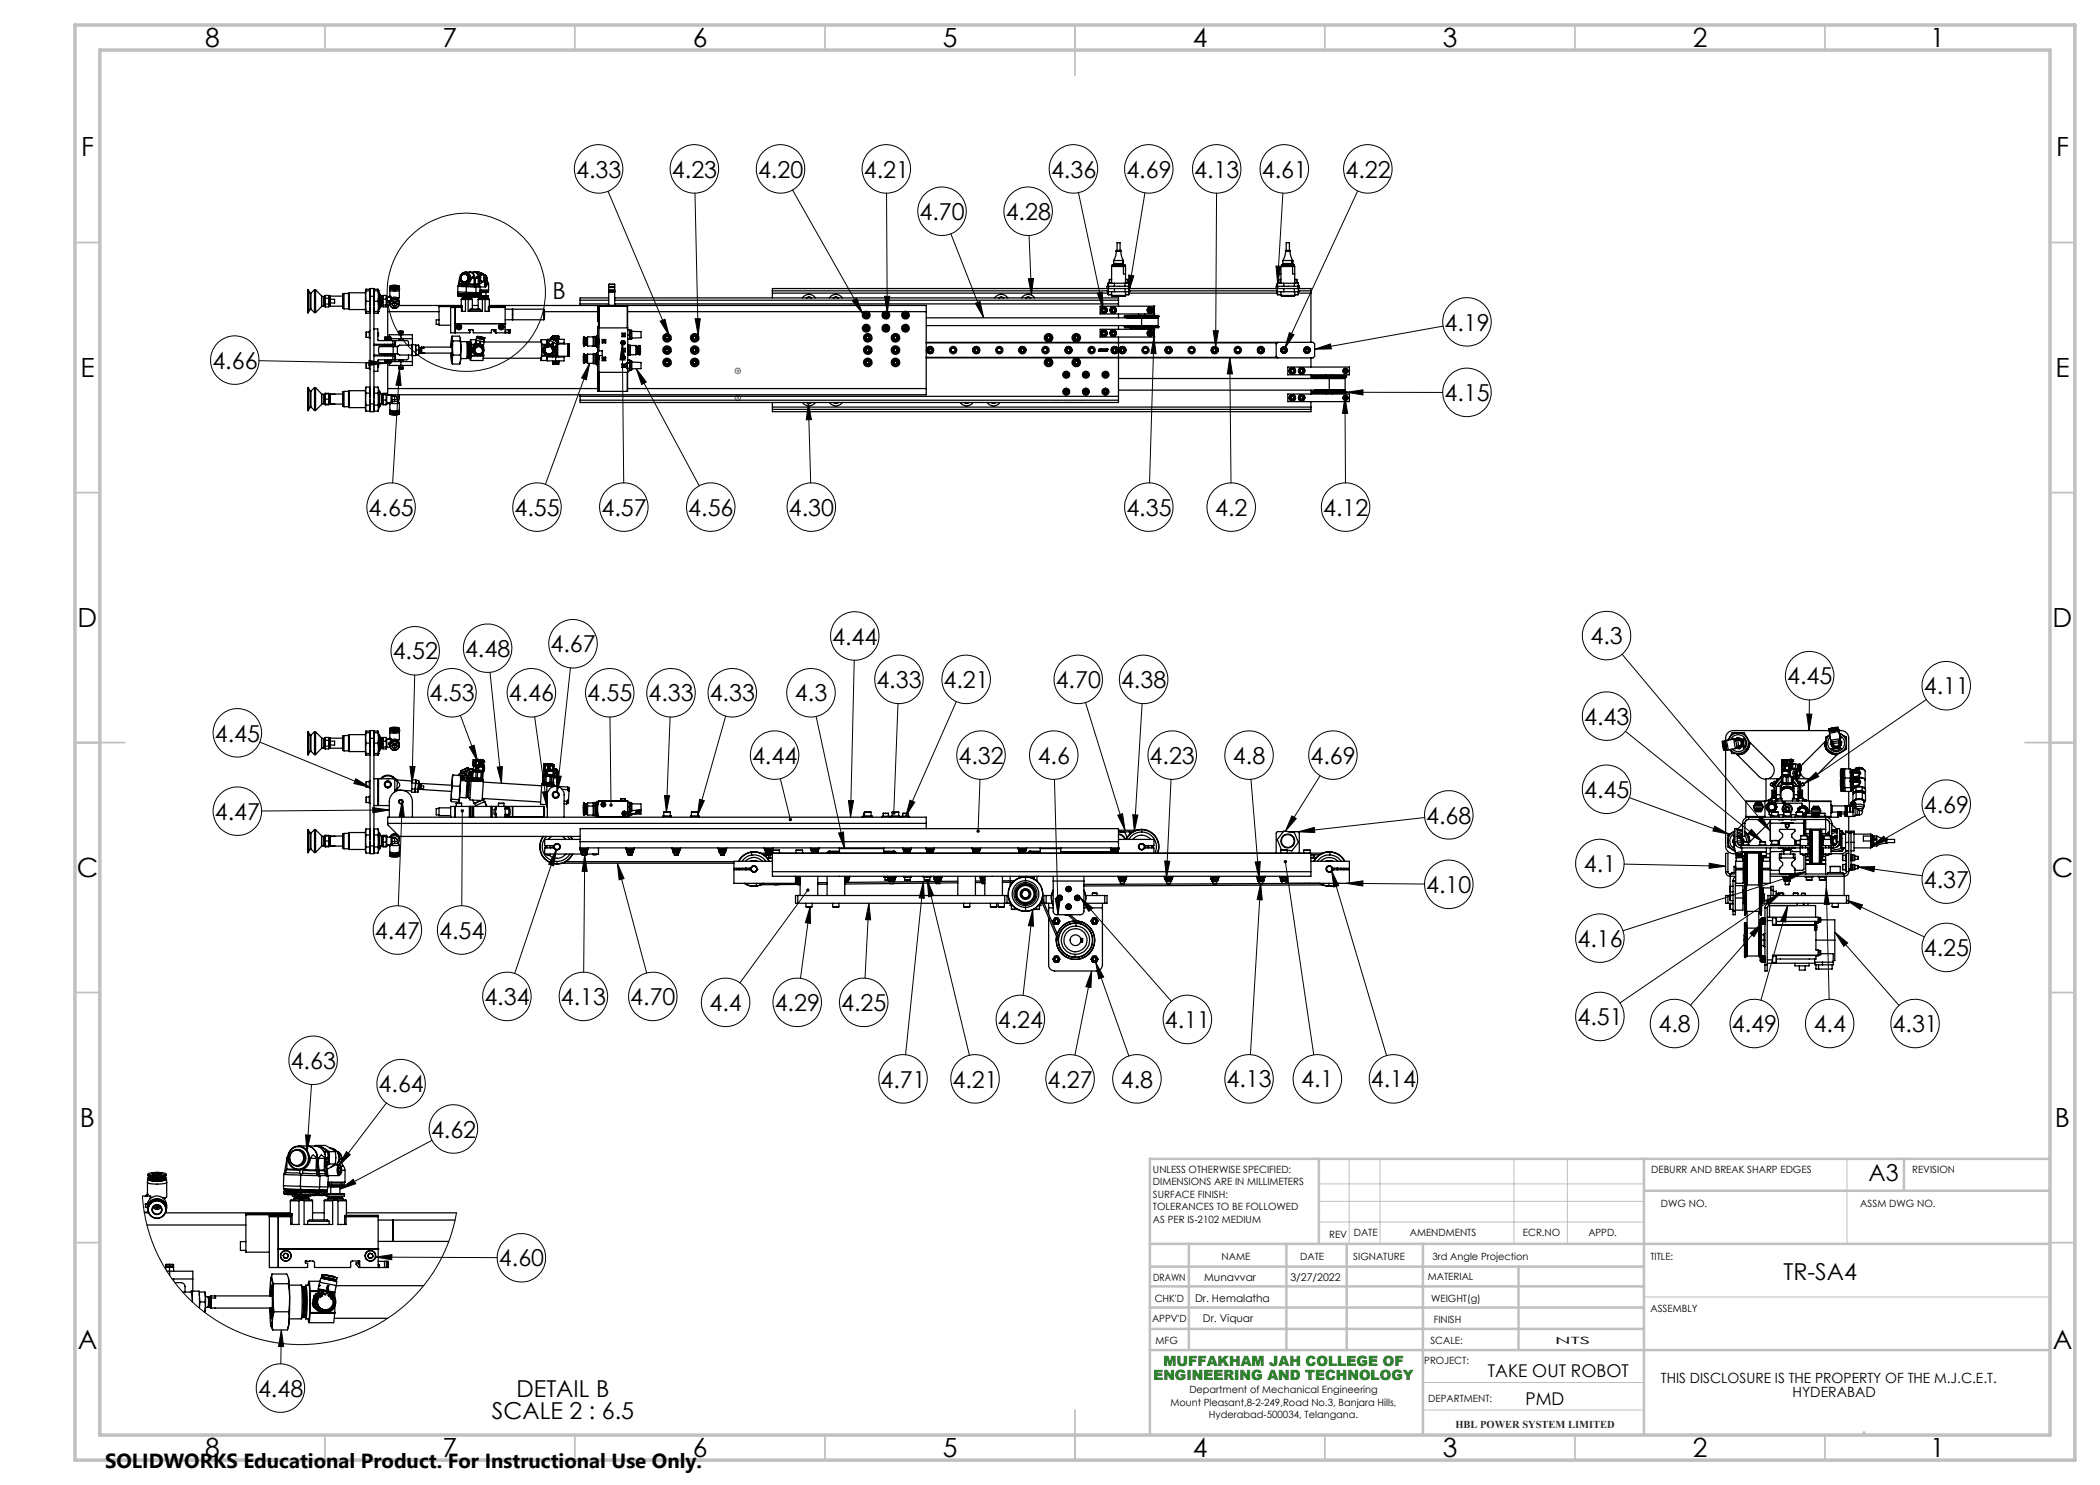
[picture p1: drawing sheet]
<svg xmlns="http://www.w3.org/2000/svg" width="420mm" height="297mm" viewBox="0 0 420 297" stroke-linecap="round" stroke-linejoin="round" font-family="sans-serif">
<defs><g id="words">
<g font-size="5.3">
<text x="41" y="9.5">8</text>
<text x="88.5" y="9.5">7</text>
<text x="138.5" y="9.5">6</text>
<text x="188.5" y="9.5">5</text>
<text x="238.5" y="9.5">4</text>
<text x="288.5" y="9.5">3</text>
<text x="338.5" y="9.5">2</text>
<text x="386" y="9.5">1</text>
<text x="16.2" y="31.2">F</text>
<text x="411.2" y="31.2">F</text>
<text x="16.1" y="75.5">E</text>
<text x="411.1" y="75.5">E</text>
<text x="15.5" y="125.5">D</text>
<text x="410.5" y="125.5">D</text>
<text x="15.4" y="175.5">C</text>
<text x="410.4" y="175.5">C</text>
<text x="16" y="225.5">B</text>
<text x="411" y="225.5">B</text>
<text x="15.5" y="269.7">A</text>
<text x="410.5" y="269.7">A</text>
<text x="41" y="291.5">8</text>
<text x="88.5" y="291.5">7</text>
<text x="138.5" y="291.5">6</text>
<text x="188.5" y="291.5">5</text>
<text x="238.5" y="291.5">4</text>
<text x="288.5" y="291.5">3</text>
<text x="338.5" y="291.5">2</text>
<text x="386" y="291.5">1</text>
</g>
<g font-size="4.7">
<text x="115.2" y="35.5">4.33</text>
<text x="134.4" y="35.5">4.23</text>
<text x="151.6" y="35.5">4.20</text>
<text x="172.8" y="35.5">4.21</text>
<text x="210.2" y="35.5">4.36</text>
<text x="225.3" y="35.5">4.69</text>
<text x="238.9" y="35.5">4.13</text>
<text x="252.4" y="35.5">4.61</text>
<text x="269.1" y="35.5">4.22</text>
<text x="183.9" y="44">4.70</text>
<text x="201.1" y="44">4.28</text>
<text x="110.5" y="59.8">B</text>
<text x="288.9" y="66.1">4.19</text>
<text x="42.5" y="73.7">4.66</text>
<text x="288.9" y="80.2">4.15</text>
<text x="73.7" y="103.2">4.65</text>
<text x="102.9" y="103.2">4.55</text>
<text x="120.3" y="103.2">4.57</text>
<text x="137.7" y="103.2">4.56</text>
<text x="157.8" y="103.2">4.30</text>
<text x="225.3" y="103.2">4.35</text>
<text x="243.1" y="103.2">4.2</text>
<text x="264.6" y="103.2">4.12</text>
<text x="78.5" y="131.9">4.52</text>
<text x="93" y="131.4">4.48</text>
<text x="110.1" y="130.5">4.67</text>
<text x="166.4" y="128.9">4.44</text>
<text x="318.1" y="128.8">4.3</text>
<text x="175.3" y="137.6">4.33</text>
<text x="188.7" y="137.6">4.21</text>
<text x="211.1" y="137.6">4.70</text>
<text x="224.2" y="137.6">4.38</text>
<text x="357.4" y="136.9">4.45</text>
<text x="85.9" y="140.3">4.53</text>
<text x="101.8" y="140.3">4.46</text>
<text x="117.4" y="140.3">4.55</text>
<text x="129.7" y="140.3">4.33</text>
<text x="141.9" y="140.3">4.33</text>
<text x="159" y="140.3">4.3</text>
<text x="384.8" y="138.9">4.11</text>
<text x="43" y="148.3">4.45</text>
<text x="316.8" y="144.9">4.43</text>
<text x="150.4" y="152.8">4.44</text>
<text x="191.7" y="152.8">4.32</text>
<text x="207.5" y="152.8">4.6</text>
<text x="229.9" y="152.8">4.23</text>
<text x="246.6" y="152.8">4.8</text>
<text x="262.1" y="152.8">4.69</text>
<text x="316.8" y="159.6">4.45</text>
<text x="43" y="164">4.47</text>
<text x="285.2" y="164.7">4.68</text>
<text x="384.8" y="162.5">4.69</text>
<text x="285.2" y="178.6">4.10</text>
<text x="316.8" y="174.4">4.1</text>
<text x="384.8" y="177.5">4.37</text>
<text x="75" y="187.7">4.47</text>
<text x="87.8" y="187.7">4.54</text>
<text x="315.5" y="189.4">4.16</text>
<text x="384.8" y="191.2">4.25</text>
<text x="96.9" y="201">4.34</text>
<text x="112.2" y="201">4.13</text>
<text x="126.1" y="201">4.70</text>
<text x="141.9" y="202.2">4.4</text>
<text x="154.9" y="202.2">4.29</text>
<text x="168.2" y="202.2">4.25</text>
<text x="199.6" y="205.6">4.24</text>
<text x="233" y="205.6">4.11</text>
<text x="315.5" y="205">4.51</text>
<text x="331.7" y="206.4">4.8</text>
<text x="346.4" y="206.4">4.49</text>
<text x="362.7" y="206.4">4.4</text>
<text x="378.5" y="206.4">4.31</text>
<text x="58.1" y="213.8">4.63</text>
<text x="75.7" y="218.5">4.64</text>
<text x="176.1" y="217.5">4.71</text>
<text x="190.5" y="217.5">4.21</text>
<text x="209.5" y="217.5">4.27</text>
<text x="224.2" y="217.5">4.8</text>
<text x="245.3" y="217.5">4.13</text>
<text x="260.3" y="217.5">4.1</text>
<text x="274.2" y="217.5">4.14</text>
<text x="86.2" y="227.5">4.62</text>
<text x="373.7" y="236.2">A3</text>
<text x="99.8" y="253.3">4.60</text>
<text x="356.7" y="256">TR-SA4</text>
<text x="51.6" y="279.3">4.48</text>
<text x="103.3" y="279.3">DETAIL B</text>
<text x="98.4" y="283.9">SCALE 2 : 6.5</text>
</g>
<text font-size="4.1" x="21" y="293.7">SOLIDWORKS Educational Product. For Instructional Use Only.</text>
<g font-size="3.5">
<text x="297.6" y="275.3">TAKE OUT ROBOT</text>
<text x="305.1" y="281.1">PMD</text>
</g>
<g font-size="2.8" fill="#008000">
<text x="230.7" y="275.9">ENGINEERING AND TECHNOLOGY</text>
<text x="232.7" y="273.1">MUFFAKHAM JAH COLLEGE OF</text>
</g>
<g font-size="2.8">
<text x="332.2" y="276.6">THIS DISCLOSURE IS THE PROPERTY OF THE M.J.C.E.T.</text>
<text x="358.5" y="279.4">HYDERABAD</text>
</g>
<g font-size="2.1">
<text x="240.8" y="256.1">Munavvar</text>
<text x="258.1" y="256.1">3/27/2022</text>
<text x="239" y="260.4">Dr. Hemalatha</text>
<text x="240.6" y="264.3">Dr. Viquar</text>
</g>
<text font-size="2.1" fill="#800000" x="291.1" y="285.6">HBL POWER SYSTEM LIMITED</text>
<g font-size="2">
<text x="230.6" y="234.6">UNLESS OTHERWISE SPECIFIED:</text>
<text x="230.6" y="237.1">DIMENSIONS ARE IN MILLIMETERS</text>
<text x="230.6" y="239.6">SURFACE FINISH:</text>
<text x="330.2" y="234.6">DEBURR AND BREAK SHARP EDGES</text>
<text x="382.4" y="234.6">REVISION</text>
<text x="230.6" y="242.1">TOLERANCES TO BE FOLLOWED</text>
<text x="230.6" y="244.6">AS PER IS-2102 MEDIUM</text>
<text x="332.2" y="241.4">DWG NO.</text>
<text x="372.1" y="241.4">ASSM DWG NO.</text>
<text x="244.3" y="252">NAME</text>
<text x="260" y="251.9">DATE</text>
<text x="265.8" y="247.5">REV</text>
<text x="270.7" y="251.9">SIGNATURE</text>
<text x="270.7" y="247.3">DATE</text>
<text x="282" y="247.3">AMENDMENTS</text>
<text x="286.5" y="251.9">3rd Angle Projection</text>
<text x="304.6" y="247.3">ECR.NO</text>
<text x="317.7" y="247.3">APPD.</text>
<text x="330.1" y="251.9">TITLE:</text>
<text x="230.6" y="256.1">DRAWN</text>
<text x="285.6" y="255.9">MATERIAL</text>
<text x="230.9" y="260.3">CHK'D</text>
<text x="286.2" y="260.3">WEIGHT(g)</text>
<text x="330.1" y="262.4">ASSEMBLY</text>
<text x="230.4" y="264.4">APPV'D</text>
<text x="231.1" y="268.8">MFG</text>
<text x="286.1" y="268.7">SCALE:</text>
<text x="286.8" y="264.6">FINISH</text>
<text x="311" y="268.7">NTS</text>
<text x="284.8" y="272.9">PROJECT:</text>
<text x="234.1" y="281.1">Mount Pleasant,8-2-249,Road No.3, Banjara Hills,</text>
<text x="237.9" y="278.6">Department of Mechanical Engineering</text>
<text x="285.7" y="280.4">DEPARTMENT:</text>
<text x="241.8" y="283.6">Hyderabad-500034, Telangana.</text>
</g>
</g></defs>
<g fill="none" stroke="#000" stroke-width=".2">
<path d="M121.6 38.2l12.2 28.9M139 38.6l.6 28.5M158.5 38l14 24.8M177.3 38.6l.1 24M215.7 38.5l4.9 23.3M229 38.6l-3.3 19.7M243.3 38.6l-.2 30.8M256.6 38.6l-1.1 17.9M271.5 38.2l-14.6 31.5M176.9 59.3h1l-.5 3.3zM190.2 46.8l6.5 16.8M205.7 55.7h1l-.4 3.3z"/>
<path d="M205.8 47.1l.5 11.9M219.5 58.6l1-.2 .1 3.4zM225.7 55l1.1 .2-1.1 3.1zM255.2 53.2l1 .1-.7 3.2zM51.8 72.1l25.3 .5M73.8 72.1l3.3 .5-3.3 .5zM79.9 73.8l.3 3.3-1-.1zM79.9 73.8l-1.4 22.8M117.9 72.7l-.6 3.2-1-.3zM117.9 72.7l-8.8 24.2M124.5 68.7l.5 3.3h-1zM124.5 68.7l.2 27.9"/>
<path d="M127.2 73.7l2.1 2.7-1 .5zM127.2 73.7l12.6 23.5M132 64.2l1-.4 .8 3.3zM139 63.7h1.1l-.5 3.4zM170.5 60.1l.8-.4 1.2 3.1zM195.1 60.7l.9-.4 .7 3.3zM230.8 67.4l.4 3.3h-1zM230.8 67.4l-.9 29.2M242.6 66.1h1.1l-.6 3.3zM246 71.5l.5 3.3h-1zM246 71.5l.2 25.1M257.9 66.5l.9 .5-1.9 2.7z"/>
<path d="M262.9 69.8l3.2-1 .2 1zM269 79.4l.5 3.3h-1zM269 79.4l.1 17.2M269.3 78.5l3.3-.5v1zM269.3 78.5h19.2M288.6 65.2l-25.7 4.6M161.7 80.6l.6 3.3-1 .1zM161.7 80.6l.4 16M82.9 135l-.5 21.6M98 134.5l2.3 22.2M114.1 133.6l-2.7 24.9M170.9 132l-.8 31.4"/>
<path d="M324.4 130.8l29.7 35.4M361.9 140l-.1 6.1M385.3 139.9l-24.5 16.9M52 148.4l22 9.1M71.2 155.7l2.8 1.8-3.2-.8zM82 153.3h1l-.6 3.3zM92.1 143.1l3.4 9.2M93.9 149.4l.9-.4 .7 3.3zM99.4 153.4l1.1-.1-.2 3.4zM106.9 143.4l2.6 18.2M108.5 158.4l1-.1v3.3zM111.2 155.1l1.1 .2-.9 3.2z"/>
<path d="M122 143.4l.2 17.6M132.9 159.1h1l-.6 3.3zM134 143.4l-.7 19M139.9 159.9l1 .2-1.4 3.1zM145.1 143.2l-5.6 20M156.1 155.7l2 8.2M163.2 143.3l5.7 26.4M179.6 140.7l-.8 21.9M191.3 140.3l-10.1 23M196 155.9l-.4 10.3M210.9 155.9l.7 27M217.1 140.5l7.9 25.5"/>
<path d="M228.4 140.7l-1.5 25.6M234.2 155.9l-.9 19.6M250.2 155.9l1.6 19.7M264 155.1l-6.9 11.2M325.1 146.3l27.4 22M325.9 159.5l20 7.4M360.8 156.8l2.4-2.3 .5 .8zM361.4 142.8h1l-.6 3.3zM74.5 161.5l3.4 .5-3.3 .6zM77.9 162l-25.6 .2M80.5 160.1l.4 3.3-1.1-.1zM80.5 160.1l-.8 21"/>
<path d="M92.5 162.2l-.1 18.9M111.3 169.9l-.6 3.3-1-.3zM111.3 169.9l-8.4 24.8M116.9 171l.5 3.3h-1zM116.9 171l-.2 23.4M123.5 172.6l1.3 3.1-1 .3zM123.5 172.6l5.8 22M161.6 178l-13.6 18.6M167.7 166.6l1-.2 .2 3.3zM169.7 160.1h1l-.6 3.3zM182 160.1l1 .3-1.8 2.9zM184.7 176.3l.2 3.4-1.1-.1z"/>
<path d="M184.7 176.3l-3.6 34.7M185.5 176l1.2 3.1-1 .2zM185.5 176l8.4 35.1M211 179.7h1.1l-.5 3.2zM216 179.5l2.5 2.1-.7 .7zM216 179.5l18.3 20.8M223.6 163.1l.9-.4 .5 3.3zM226.6 162.9l1 .1-.7 3.3zM232.9 172.2l1.1 .1-.7 3.2zM251 172.4l1.1-.1-.3 3.3zM252.1 176.7l.3 3.3-1-.1zM252.1 176.7l-2 34.2"/>
<path d="M257.1 172.3l5.6 38.7M258.4 163.2l.9 .5-2.2 2.6zM259.6 166.4l3.3-.9 .1 1zM266.3 174.1l1.4 3-.9 .3zM266.3 174.1l11 37M269.3 176.7l3.3-.5v1zM269.3 176.7l15.6 .1M284.9 163.5l-25.3 2.9M324.8 172.8l20.3 .4M341.8 172.6l3.3 .6-3.3 .5zM342.9 165.2l3 1.7-3.3-.7zM350.3 165.9l2.2 2.4-2.9-1.6z"/>
<path d="M351.6 164l.8-.6 1.7 2.8zM356.1 178.7l-32.1 21.9M357.8 174.9l3.3-.6-3 1.5zM361.1 174.3l-36.5 11.9M365.3 177.6l.5 22.2M365.3 177.6l.6 3.3h-1.1zM371.6 173.4l12.9 1.8M371.6 173.4l3.3-.1-.1 1zM374.2 169.3l2.6-2.1 .5 .9zM385 163.2l-10.8 6.1M162 181.3l.1 3.4-1-.2zM162 181.3l-1.9 14.4"/>
<path d="M173.8 180.7l.3 3.3-1-.1zM173.8 180.7l-.8 14.9M206.6 181.9l.1 3.3-1-.1zM206.6 181.9l-2 17.2M218.3 194.2l-.1 3.3-1-.2zM218.3 194.2l-3.3 16.8M219.1 192.5l1.6 2.9-1 .4zM219.1 192.5l6.7 18.7M350 186.7l2.6-2.2-1.8 2.8zM352.6 184.5l-14.5 16.5M353.1 180.1l3-1.4-2.4 2.3zM357.5 181.1l-5.3 19"/>
<path d="M357.5 181.1l-.4 3.3-.9-.3zM367 186.4l12.8 14.7M367 186.4l2.5 2.2-.7 .7zM369.3 180l15.6 7.4M369.3 180l3.2 1-.5 .9zM62.3 216.9l-.9 13.4M28.5 239.2l.4 3.2M61.1 227h1l-.7 3.3zM68 237.8l2.7-1.9 .5 .8zM69.3 230.3l.8 .6-2.4 2.4zM77.3 220.6l-9.6 12.7M86.4 228.1l-18.4 9.7"/>
<path d="M28.9 242.6l.5 2.6 1 3 1 2.4 1.2 2.3 3 4.4 1.7 2 2.3 2.1 1.8 1.4 2.5 1.7 2.6 1.4 2.5 1 4.6 1.3 2.7 .5 3 .2 3.5-.1 2.5-.3 2.7-.6 2.7-.8 3.3-1.4 2-1 3-2.1 1.5-1.2 3.8-3.7 1.7-2.3 1.8-2.8 1.3-2.6 .9-2.4 .7-2.4 .6-2.6M75.1 251.4l24.3 .1M75.1 251.4l3.3-.5v1.1zM56.3 266l-.1 6.8M56.3 266l.4 3.3h-1z"/>
<circle cx="119.7" cy="33.8" r="4.8"/>
<circle cx="138.9" cy="33.8" r="4.8"/>
<circle cx="156.1" cy="33.8" r="4.8"/>
<circle cx="177.3" cy="33.8" r="4.8"/>
<circle cx="214.7" cy="33.8" r="4.8"/>
<circle cx="229.8" cy="33.8" r="4.8"/>
<circle cx="243.3" cy="33.8" r="4.8"/>
<circle cx="256.9" cy="33.8" r="4.8"/>
<circle cx="273.6" cy="33.8" r="4.8"/>
<circle cx="93.2" cy="58.5" r="15.8"/>
<circle cx="188.4" cy="42.3" r="4.9"/>
<circle cx="205.6" cy="42.3" r="4.8"/>
<circle cx="46.9" cy="72" r="4.8"/>
<circle cx="293.4" cy="78.5" r="4.8"/>
<circle cx="293.4" cy="64.4" r="4.8"/>
<circle cx="78.2" cy="101.4" r="4.8"/>
<circle cx="107.4" cy="101.4" r="4.9"/>
<circle cx="124.8" cy="101.4" r="4.8"/>
<circle cx="142.1" cy="101.4" r="4.9"/>
<circle cx="162.3" cy="101.4" r="4.8"/>
<circle cx="229.8" cy="101.4" r="4.8"/>
<circle cx="246.2" cy="101.4" r="4.8"/>
<circle cx="269.1" cy="101.4" r="4.9"/>
<circle cx="83" cy="130.2" r="4.8"/>
<circle cx="90.4" cy="138.6" r="4.8"/>
<circle cx="97.5" cy="129.6" r="4.9"/>
<circle cx="106.3" cy="138.6" r="4.8"/>
<circle cx="114.6" cy="128.8" r="4.9"/>
<circle cx="121.9" cy="138.6" r="4.8"/>
<circle cx="134.2" cy="138.6" r="4.8"/>
<circle cx="146.4" cy="138.6" r="4.8"/>
<circle cx="162.2" cy="138.6" r="4.8"/>
<circle cx="171" cy="127.2" r="4.8"/>
<circle cx="179.8" cy="135.9" r="4.9"/>
<circle cx="193.2" cy="135.9" r="4.8"/>
<circle cx="215.6" cy="135.9" r="4.8"/>
<circle cx="228.7" cy="135.9" r="4.9"/>
<circle cx="321.3" cy="127.1" r="4.8"/>
<circle cx="361.9" cy="135.1" r="4.8"/>
<circle cx="389.2" cy="137.1" r="4.8"/>
<circle cx="47.5" cy="146.6" r="4.8"/>
<circle cx="154.9" cy="151" r="4.9"/>
<circle cx="196.2" cy="151" r="4.9"/>
<circle cx="210.8" cy="151" r="4.8"/>
<circle cx="234.4" cy="151" r="4.9"/>
<circle cx="249.8" cy="151" r="4.8"/>
<circle cx="266.6" cy="151" r="4.8"/>
<circle cx="321.3" cy="157.9" r="4.8"/>
<circle cx="321.3" cy="143.2" r="4.8"/>
<circle cx="47.5" cy="162.2" r="4.8"/>
<circle cx="289.7" cy="176.9" r="4.9"/>
<circle cx="289.8" cy="163" r="4.9"/>
<circle cx="320" cy="172.7" r="4.8"/>
<circle cx="389.3" cy="160.8" r="4.8"/>
<circle cx="389.3" cy="175.8" r="4.8"/>
<circle cx="79.5" cy="186" r="4.8"/>
<circle cx="92.3" cy="186" r="4.8"/>
<circle cx="101.4" cy="199.3" r="4.8"/>
<circle cx="116.7" cy="199.3" r="4.9"/>
<circle cx="130.6" cy="199.3" r="4.8"/>
<circle cx="320" cy="187.6" r="4.8"/>
<circle cx="389.3" cy="189.5" r="4.9"/>
<circle cx="62.6" cy="212" r="4.8"/>
<circle cx="80.2" cy="216.7" r="4.8"/>
<circle cx="145.1" cy="200.5" r="4.9"/>
<circle cx="159.5" cy="200.5" r="4.8"/>
<circle cx="172.7" cy="200.5" r="4.9"/>
<circle cx="180.6" cy="215.8" r="4.9"/>
<circle cx="195" cy="215.8" r="4.8"/>
<circle cx="204.1" cy="203.9" r="4.8"/>
<circle cx="214" cy="215.8" r="4.8"/>
<circle cx="227.4" cy="215.8" r="4.9"/>
<circle cx="237.5" cy="203.9" r="4.8"/>
<circle cx="249.8" cy="215.8" r="4.8"/>
<circle cx="263.5" cy="215.8" r="4.9"/>
<circle cx="278.7" cy="215.8" r="4.8"/>
<circle cx="320" cy="203.3" r="4.8"/>
<circle cx="334.9" cy="204.7" r="4.8"/>
<circle cx="350.9" cy="204.7" r="4.8"/>
<circle cx="365.9" cy="204.7" r="4.8"/>
<circle cx="383" cy="204.7" r="4.8"/>
<circle cx="90.7" cy="225.8" r="4.8"/>
<circle cx="104.3" cy="251.6" r="4.8"/>
<circle cx="56.1" cy="277.6" r="4.8"/>
</g>
<g fill="none" stroke="#808080" stroke-width=".25">
<circle cx="147.5" cy="79.6" r=".53"/>
<circle cx="147.6" cy="74.2" r=".54"/>
<circle cx="269.1" cy="74.2" r=".54"/>
<circle cx="269.1" cy="79.6" r=".54"/>
</g>
<path d="M77.8 157.5a.69 .69 0 0 0 .3-1.1 .69 .69 0 0 0-1.2 .2 .69 .69 0 0 0 .8 1l.1-.1" fill="none" stroke="#808080" stroke-width=".2" stroke-dasharray="15.2 1.3 1.3 1.3" stroke-dashoffset="15" stroke-linecap="butt"/>
<path d="M147.7 79.6a.15 .15 0 0 1-.2 .1 .15 .15 0 0 1 0-.3 .15 .15 0 0 1 .2 .1v.1M147.7 74.2a.15 .15 0 0 1-.2 .1 .15 .15 0 0 1 0-.3 .15 .15 0 0 1 .2 .1v.1M269 79.5a.15 .15 0 0 1 .2-.1 .15 .15 0 0 1 0 .3 .15 .15 0 0 1-.2-.1v-.1M269 74.1a.15 .15 0 0 1 .2-.1 .15 .15 0 0 1 0 .3 .15 .15 0 0 1-.2-.1v-.1" fill="none" stroke="#808080" stroke-width=".2" stroke-dasharray="15.2 1.3 1.3 1.3" stroke-linecap="butt"/>
<path d="M263.8 236.8h65M269.8 231.8v17M276 231.8v17M302.8 231.8v17M313.5 231.8v17M369.4 231.8v17M263.8 240.3h65M263.8 244.4h65M328.8 259.4h81.2M284.6 276.5h44.2M284.6 282h44.2" fill="none" stroke="#c0c0c0" stroke-width=".2"/>
<g fill="none" stroke="#c0c0c0" stroke-width=".35">
<path d="M65 5v5M115 5v5M165 5v5M215 5v10M265 5v5M315 5v5M365 5v5M15 48.5h5M410 48.5h5M15 98.5h5M410 98.5h5M15 148.5h10"/>
<path d="M405 148.5h10M15 198.5h5M410 198.5h5M15 248.5h5M410 248.5h5M65 287v5M115 287v5M165 287v5M215 282v10M265 287v5M315 287v5M365 287v5"/>
</g>
<g fill="none" stroke="#c0c0c0" stroke-width=".5">
<path d="M263.8 231.8v17M328.8 231.8v55.2M328.8 238.2h81.2M380.8 231.8v6.4M410 231.8h-180v55.2M230 248.8h180M230 257.3h98.8M230 253.3h98.8M237.8 248.8v21.2M257.3 248.8v21.2M269.3 248.8v21.2M284.6 248.8v38.2"/>
<path d="M303.7 253.3v16.7M230 265.8h98.8M230 261.5h98.8M230 270h180M372.8 286.5l.2 .5"/>
</g>
<path d="M15 5h400v287h-400zM20 10h390v277h-390z" fill="none" stroke="#c0c0c0" stroke-width=".7"/>
<path d="M216.8 80.5h-6.1" fill="none" stroke="#808080" stroke-width=".2" stroke-dasharray="15.2 1.3 1.3 1.3" stroke-dashoffset="14.1"/>
<g fill="#000">
<path d="M218.3 194.2l-.1 3.3-1-.2zM219.1 192.5l1.6 2.9-1 .4zM259.6 166.4l3.3-.9 .1 1zM258.4 163.2l.9 .5-2.2 2.6zM269.3 176.7l3.3-.5v1zM266.3 174.1l1.4 3-.9 .3zM256.9 172.1a.34 .34 0 0 0 0 .5 .34 .34 0 0 0 .5-.2 .34 .34 0 0 0-.4-.4l.1 .3-.1-.3zM252.1 176.7l.3 3.3-1-.1zM251 172.4l1.1-.1-.3 3.3zM226.6 162.9l1 .1-.7 3.3zM223.6 163.1l.9-.4 .5 3.3zM232.9 172.2l1.1 .1-.7 3.2zM195.4 165.9a.35 .35 0 0 0-.1 .4 .35 .35 0 0 0 .3 .3v-.4v.4a.35 .35 0 0 0 .4-.5 .35 .35 0 0 0-.6-.2zM169.7 160.1h1l-.6 3.3zM178.5 162.4a.34 .34 0 0 0 0 .3 .34 .34 0 0 0 .3 .2v-.3v.3a.34 .34 0 0 0 .3-.4 .34 .34 0 0 0-.6-.1zM182 160.1l1 .3-1.8 2.9zM122 160.8a.31 .31 0 0 0-.1 .4 .31 .31 0 0 0 .3 .2v-.4v.4a.34 .34 0 0 0 .3-.5 .34 .34 0 0 0-.5-.1zM108.5 158.4l1-.1v3.3zM111.2 155.1l1.1 .2-.9 3.2zM99.4 153.4l1.1-.1-.2 3.4zM93.9 149.4l.9-.4 .7 3.3zM92.2 161.9a.34 .34 0 0 0 .1 .6 .34 .34 0 0 0 .5-.3 .34 .34 0 0 0-.3-.4v.4v-.4zM74.5 161.5l3.4 .5-3.3 .6zM71.2 155.7l2.8 1.8-3.2-.8zM132.9 159.1h1l-.6 3.3zM139.9 159.9l1 .2-1.4 3.1zM211 179.7h1.1l-.5 3.2zM216 179.5l2.5 2.1-.7 .7zM173.8 180.7l.3 3.3-1-.1zM161.3 177.8a.34 .34 0 0 0 .1 .5 .34 .34 0 0 0 .4-.1 .34 .34 0 0 0 0-.4l-.2 .2 .1-.3zM162 181.3l.1 3.4-1-.2zM111.3 169.9l-.6 3.3-1-.3zM116.9 171l.5 3.3h-1zM123.5 172.6l1.3 3.1-1 .3zM157.9 163.7a.34 .34 0 0 0-.1 .4 .34 .34 0 0 0 .4 .1l-.1-.3 .1 .3a.34 .34 0 0 0 .2-.4 .34 .34 0 0 0-.5-.1zM206.6 181.9l.1 3.3-1-.1zM80.5 160.1l.4 3.3-1.1-.1zM82 153.3h1l-.6 3.3zM184.7 176.3l.2 3.4-1.1-.1zM185.5 176l1.2 3.1-1 .2zM167.7 166.6l1-.2 .2 3.3zM195.1 60.7l.9-.4 .7 3.3zM262.9 69.8l3.2-1 .2 1zM205.7 55.7h1l-.4 3.3zM170.5 60.1l.8-.4 1.2 3.1zM176.9 59.3h1l-.5 3.3zM139 63.7h1.1l-.5 3.4zM132 64.2l1-.4 .8 3.3zM127.2 73.7l2.1 2.7-1 .5zM117.9 72.7l-.6 3.2-1-.3zM242.6 66.1h1.1l-.6 3.3zM246 71.5l.5 3.3h-1zM219.5 58.6l1-.2 .1 3.4zM225.7 55l1.1 .2-1.1 3.1zM255.2 53.2l1 .1-.7 3.2zM257.9 66.5l.9 .5-1.9 2.7zM269.3 78.5l3.3-.5v1zM269 79.4l.5 3.3h-1zM230.8 67.4l.4 3.3h-1zM161.7 80.6l.6 3.3-1 .1zM124.5 68.7l.5 3.3h-1zM79.9 73.8l.3 3.3-1-.1zM73.8 72.1l3.3 .5-3.3 .5z"/>
<path d="M367 186.4l2.5 2.2-.7 .7zM369.3 180l3.2 1-.5 .9zM371.6 173.4l3.3-.1-.1 1zM374.2 169.3l2.6-2.1 .5 .9zM361.4 142.8h1l-.6 3.3zM351.6 164l.8-.6 1.7 2.8zM357.8 174.9l3.3-.6-3 1.5zM365.3 177.6l.6 3.3h-1.1zM357.5 181.1l-.4 3.3-.9-.3zM341.8 172.6l3.3 .6-3.3 .5zM353.1 180.1l3-1.4-2.4 2.3zM342.9 165.2l3 1.7-3.3-.7zM350 186.7l2.6-2.2-1.8 2.8zM350.3 165.9l2.2 2.4-2.9-1.6zM360.8 156.8l2.4-2.3 .5 .8zM61.1 227h1l-.7 3.3zM69.3 230.3l.8 .6-2.4 2.4zM75.1 251.4l3.3-.5v1.1zM56.3 266l.4 3.3h-1zM68 237.8l2.7-1.9 .5 .8z"/>
</g>
<g fill="none" stroke="#000" stroke-width=".25">
<path d="M61.6 57.9h-.1v4.6h.1M61.6 57.9v4.6M61.6 57.9l.4 .7M62 58.6h.2M62 58.6v3.3M62.2 58.6v3.2M62.9 58h.2M62.9 58v4.5M62.9 58l-.7 .6M63.1 58v4.5M63.1 58l1.2 1.2M64.3 59.2l.4 .1"/>
<path d="M64.3 59.2v2.1M64.7 59.3v1.9M64.7 59.3h.2M64.9 59.4v.9M64.9 59.4l.2 .3M65.1 59.1l-.2 .3M65.1 59.7l-.2 .6M65.1 59.1h.7v2.3h-.7M65.1 59.7h.7M65.8 59.2l.2 .1M65.8 59.2v2M65.8 59.3h.1"/>
<path d="M65.8 59.3v1.9h.2M66 59.3h.1M66 59.3v1.9M66 59.4h.1M66.1 59.9h.8v.7h-.8M66.1 59.9v.7M68.5 59.2h-2.4v.7M68.6 58.8v2.9M68.6 58.8h.1M68.7 58.8v2.9M68.8 58.7v3.1M68.8 58.7l-.1 .1"/>
<path d="M68.8 58.7h.9M69.7 58.7v3.1M69.8 58.6v3.3M69.8 58.6h3.3M69.8 58.6l-.1 .1M73.2 58.2v2.1M73.9 57.9v.3M73.9 58.2h-.8l.1 4.4M73.9 57.9h-.7l-.1 .3M73.9 57.9l.1 .2M73.9 58.2l.1 .8M74 59.3v-1.6h.8v1.6"/>
<path d="M74 59.3v21.5M74 59.3h.8M74 59.3l-.1 1M74.8 59.3v21.5M74.8 59.4l.1 .9M74.9 57.9l-.1 .2M74.9 57.9l-.1 .3h.8M74.9 57.9h.7M74.9 58.2l-.1 .9M75.6 58.2l.1 1-.1 1.1M75.6 57.9v.3M75.6 57.9l.1 .3"/>
<path d="M75.7 58.2h.1M75.7 58.2v4.1M75.7 58.6h.1M75.8 58.6v3.3M75.8 58.6l.4 .6v2.1M76 59.3a2 2 0 0 1 0 1.9zM76.2 59.3h.1M76.5 59.2v2M76.5 59.3h.1M76.6 59.2h-.3v2M76.6 59.8h.7M77.3 59.1h-.7v2.3h.7v-.2"/>
<path d="M77.3 59.1v.1M77.3 59.1v.4M77.3 59.8v.6M77.3 59.5v.9M77.3 59.2v.3M77.3 59.5v.3M77.3 59.4v1.6M77.3 59.4h.9M77.3 59.4v.1M78 58.1l.7 .1 1.2-.1M78 59.3h.1M78 57.8v1.6"/>
<path d="M78 59.3l-.2 .1M78 59.2l-.2 .2M78 57.3l.7 .1 1.1-.1a.62 .62 0 0 1-.9 .2h-.8zM78 57.2l1.2-.1 .6 .2-1.1 .1zM78 57.7l.7 .2 1.1-.2-.9 .2M78 57.7l.3 .2h.6M78 57.6l.9 .2M78 57.6l.1 .2 .8 .1M78 57.7h.1M78 57.8h.1M78.1 57.8l.8 .1M78.1 57.7l.8 .1"/>
<path d="M78.1 57.5l-.1 .1M78.1 57.5v.1l.4 .1h.8l.4-.1v-.1M78.2 59.4v.3M78.2 59.4l.2 .2M78.3 57.5l.4 .1 .8-.1M78.4 57.1l1 .1zM78.7 57.3l-.2-.1h.9l-.4 .1M79.7 57.5l.1 .1-.7 .1-1.1-.1M79.8 57.8h.1M79.8 57.8l-.9 .1M79.8 57.7l-.9 .1M79.8 57.7h.1"/>
<path d="M79.8 57.6l-.9 .2M79.8 57.6v.2l-.9 .1M79.9 57.8v1.7l-.4 .1M79.9 59.5l-.3 .3M91.5 58.4l1.7 .1M91.5 58.4l.1 .3 1.7 .1M91.6 57.3h1.7M91.6 59v.2h1.7M91.6 57.3l-.1 1.1M91.7 58.8h.1M91.7 58.8h1.6M91.7 58.8l1.6 .1"/>
<path d="M91.7 58.7v.1M91.8 57.1h1.4M91.8 56.8h1.4M91.8 57.1l-.2 .2M91.8 56.8v.3M91.9 59h-.3l1.8 .1-.3-.1M91.9 56.7l.9 .1M91.9 56.7l-.1 .1M91.9 55.7l-.3 1.6M91.9 58.9v.1M91.9 55.6h.1M91.9 58.9l1.2 .1"/>
<path d="M91.9 55.6v1.1M91.9 58.9h.1M92 55.5l-.1 .1M92.1 55a1.13 1.13 0 0 1 1.5-.3 1.13 1.13 0 0 1 .5 1.4 1.13 1.13 0 0 1-1.5 .6 1.27 1.27 0 0 1-.5-1.7zM92.3 59.9h2.2M92.3 54.9a1.06 1.06 0 0 1 1.4-.1 1.06 1.06 0 0 1 .1 1.5 1.06 1.06 0 0 1-1.4 .2l-.4-.9zM92.3 59.9h.8M92.3 59.9v1.3M92.5 59.3v.1h1.8M92.6 59.7h1.5M92.6 59.7v.1M92.7 59.4v.1"/>
<path d="M92.7 59.5h1.3M92.7 59.5v.1M92.9 54.8a.83 .83 0 0 1 .9 .8 .83 .83 0 0 1-.9 .8M93.1 59h-1.2M93.1 59h.5M93.1 54.4h1.6M93.1 58.9v.1M93.1 59.3h.4M93.1 59.9h.5M93.1 59.9v2.4h-.8v-.8M93.1 56.8h.1M93.2 57.1l.1 .2"/>
<path d="M93.2 56.8v.3M93.2 58.5h2M93.2 58.5l.1 .3M93.3 57.3l1.7 .1M93.3 58.8h1.8M93.3 58.8h.1M93.3 57.3l-.1 1.2M93.3 59.1v.1M93.3 59.3h1.7zM93.3 58.8l1.8 .1M93.3 58.9h1.8M93.3 59.3l-1.7-.1 1.8 .1"/>
<path d="M93.3 58.8v.1M93.3 58.9h.1M93.3 58.8l1.7 .1M93.4 59.1h.1M93.5 57.1l1.4 .1M93.5 56.9h1.4M93.5 57.1l-.2 .2M93.5 56.9v.2M93.6 59.1h1.2M93.6 59.1h-.3h1.8h-.3M93.6 56.8h1.2M93.6 59.1h.1"/>
<path d="M93.6 56.8l-.1 .1M93.6 56.8h-.5M93.6 59.1l-.5-.1 .5 .1M93.6 59v.1M93.6 59l1.2 .1M93.6 59.9h.9M93.6 59.9v2.4h2.9v-2.4M93.6 58.9v.1M93.8 54.4a1.15 1.15 0 0 1 1.1 1.2M94 59.5h.1M94 59.5v.1M94.1 59.7v.1"/>
<path d="M94.3 55.7l.2-.4 .5 .4M94.3 55.7l-.3 .6-.4 .5M94.3 55.7h.7M94.5 59.9v1.9M94.6 59.3h1.3l-1.1 .1M94.7 54.4a1.15 1.15 0 0 1 1 1.2M94.8 59.1h.1M94.8 59.1h1.1h-.3M94.8 59.1h.8M94.8 54.4h.2l1 .6M94.8 54.4l.1 .1M94.8 54.4h-.1"/>
<path d="M94.8 56.8l.1 .1M94.9 55.7h.1M94.9 57.2l.1 .2M94.9 55.7l-.1 1.1M94.9 55.7l.1 1.7M94.9 56.9v.3M95 55.7h.1M95 55.7l.2 1.7M95 57.4h.1M95 58.9h.9M95 57.4h.2M95 58.9h.1"/>
<path d="M95.1 59.1v.2l-1.8-.1M95.1 58.9h.8M95.1 58.8v.1M95.1 56.8h.5M95.1 56.9h.6M95.1 55.7l-.1 .3M95.1 55.7h.6M95.1 57.2h.6M95.2 54.4l.4 .3M95.2 54.4h.5l1 .6M95.2 57.4h.1M95.2 58.5h.8"/>
<path d="M95.2 57.4h.6M95.2 58.5l-.1 .3M95.2 54.4h-.1M95.2 57.4v1.1M95.4 54.6l.2 .1M95.4 55.3l-.3 .4M95.4 55.3l.4 .4M95.5 54.9l.2 .1M95.6 59.1h.1M95.6 59v.1M95.6 59.9h2.3M95.6 54.7l.3 .2"/>
<path d="M95.6 54.7l.6 .3M95.6 59.9h.9M95.6 59.9v1.9M95.6 56.8l.1 .1M95.7 55.7h.1M95.7 55.7l-.1 1.1M95.7 55.7l.2 1.7M95.7 55v.3M95.7 56.9v.3M95.7 57.2l.1 .2M95.7 55h.3M95.8 55.7h.1"/>
<path d="M95.8 55.7l.2 1.7M95.9 58.9h.1M95.9 58.8v.1M95.9 56.3h.1M95.9 59.1v.2h-.8M95.9 59.2h1.7M95.9 59.3h1.7M96 59.7h1.5M96 59.7v.1M96 58.2h1.6v.2M96 58.5l-.1 .3h-.8M96 58h1.7"/>
<path d="M96 58.4h.4M96 58.5h.2M96 57.4h.1M96 55.2l.1 .4M96 55v1.3M96 55.5v.3M96 57.4v1.1M96.1 59.4v.1M96.1 55.6l.1 .6M96.1 55.6l-.1 .5M96.1 59.5h1.3M96.1 58.1v.1"/>
<path d="M96.1 59.5v.1M96.2 55l-.1 .6M96.2 56.2h.5M96.2 55h.5M96.2 56.2l-.3 .2 .1-.1M96.2 54.6a.96 .96 0 0 1 .9 .7 .96 .96 0 0 1-.2 1 1 1 0 0 0-.7-1.7zM96.2 58.5h.1M96.2 58.5h1.1M96.3 58.5v.7M96.4 58.4h1.2M96.5 59.9h.5M96.7 55v1.2"/>
<path d="M96.7 56.2l-.8 .6M96.8 56.3l-.5 .2M96.8 56.3h.3a.81 .81 0 0 0 0 1.1h-1.3M97 59.9h.9M97 59.9v2.4h.8v-.8M97 56.1h.4M97.1 56.6l.1 .2-.1 .3zM97.1 56.4a.54 .54 0 0 1 0 .9l-.1-.4zM97.1 56.5a.31 .31 0 0 1 .2 .3 .31 .31 0 0 1-.2 .3zM97.2 58.5v.7M97.3 58.5h.1M97.3 56.4h.2"/>
<path d="M97.3 55.6l-.1-.4-.3-.2 .4 .2 .1 .4M97.3 55.6l-.2 .4M97.3 55.6h.1M97.4 56.9h.3M97.4 58.1v.1M97.4 59.5v.1M97.4 56.1l.1 .3M97.4 59.4v.1M97.4 55.6v.5M97.5 59.7v.1M97.5 56.4l.2 .5M97.6 59.2v.1"/>
<path d="M97.6 58.4l-.3 .1M97.6 58.4h.1M97.6 59.3v.1h-1.8v-.1M97.7 58l-1.7 .1M97.7 56.9v1.1M97.9 59.9v1.4M121.7 58.3v.1M121.7 56.9v.5h1.2v-.5M121.7 56.9h1.2M121.7 58h1.2M121.7 58v-.5h1.2v.5M121.7 58.4h1.2"/>
<path d="M121.7 58.3h1.2M121.7 58.3v-.2h1.2v.2M121.7 59.6h-5.7v.4M121.7 58.4v2.7M121.7 58l.1 .1M121.8 57.4v.1M122.9 57.4v.1M122.9 58.3v.1M122.9 59.6h100.8v.4M122.9 58.4v2.7M122.9 58l-.1 .1M154.5 58.2v.4"/>
<path d="M154.5 58.6v1M154.5 58.2h67.1M154.5 58.6h67.2M160.5 59.6a1.53 1.53 0 0 1 2.6 0M161.3 59.6l.5-.2 .5 .2M161.4 59.6l.4-.1 .4 .1M165.9 59.6a1.53 1.53 0 0 1 2.6 0M166.7 59.6l.5-.2 .5 .2M166.8 59.6l.4-.1 .4 .1M199 59.6a1.53 1.53 0 0 1 2.5 0M199.7 59.6l.5-.2 .6 .2M199.8 59.6l.4-.1 .5 .1"/>
<path d="M204.4 59.6a1.5 1.5 0 0 1 2.5 0M205.1 59.6l.5-.2 .6 .2M205.2 59.6l.4-.1 .5 .1M221.4 57.7h.3M221.4 57.7h-66.9v.5M221.5 58.2v.1h.1M221.5 57l.1 .2M221.5 57h.1M221.6 57h-.1M221.6 57.7v.6M221.7 58.9h.6M221.7 58.3v.6"/>
<path d="M221.7 57.3h-.3v.4M221.7 57.7h4M221.7 57.3h4M221.7 57.3v.4M221.9 55.9h.4M221.9 55.9v.6M222.3 56.5h-.5l-.1 .2M222.3 59.1h2.8M222.3 53.3h2.4M222.3 55.9h-.4M222.3 53.3v3.4M222.3 58.3v.8"/>
<path d="M222.3 59.1l.1 .1M222.4 59.2h2.6M222.4 53.2h2.5M222.4 59.2v.1h2.6v-.1M222.4 53h2.6M222.4 53.2l-.1 .1M222.4 53v.2M222.7 52.9h2M222.7 52.7h2M222.7 52.1h2M222.7 52.9l-.3 .1M222.7 52.1v.8"/>
<path d="M222.9 56.7v.6M222.9 57.7v.6M223 52.7h.1M223.2 50.3l-.1 .9-.4 .9M223.2 50.3v-.2h1v.2M223.2 50.3h1M223.4 50.1v-1.6h.6v1.6M224.2 50.3l.1 .9 .4 .9M224.4 52.7h.1M224.6 52.2v.3zM224.6 52.2h.1M224.6 52.5h.1"/>
<path d="M224.7 53.3v1.5h.4M224.7 52.9l.3 .1M224.7 52.1v.8M224.9 53.2l-.2 .1M224.9 53.2h.1M224.9 53.2l.2 .1M225 53v.2M225 56.7v.6M225 57.7v.6M225 53.2l.1 .1M225.1 56.5h.6l.1 .2M225.1 55.9h.5"/>
<path d="M225.1 58.9h.7M225.1 53.3v3.4M225.1 58.3v.8M225.1 59.1l-.1 .1M225.6 55.9v.6M225.7 57.7h.3M225.7 57.3h.3v.4M225.7 57.3v.4M225.8 58.9h-.7M225.8 58.6h29.7M225.8 58.2h29.6M225.8 56.7v.6"/>
<path d="M225.8 57.7v1.2M225.8 57h.1M225.8 56.7h-4.2v.6M225.9 57l-.1 .2M226 58.2v.1h-4.4M226 57.7h29.2M255.2 57.7h.4M255.3 58.2l.1 .1M255.4 57v.2M255.4 57h.1M255.4 58.3h4.3M255.4 57.3v-.6h4.3v.6"/>
<path d="M255.4 57.7v.6M255.5 58.9h.7M255.5 58.3v.6M255.6 57.3h-.4v.4M255.6 57.7h4M255.6 57.3h4M255.6 57.3v.4M255.7 55.9h.5M255.7 55.9v.6M256.2 56.5h-.6l-.1 .2M256.2 59.1h2.7M256.2 53.3h2.3"/>
<path d="M256.2 55.9h-.5M256.2 53.3v3.4M256.2 58.3v.8M256.2 59.1l.1 .1M256.3 59.2h2.5M256.3 53.2h2.4M256.3 53h2.5M256.3 59.2v.1h2.5v-.1M256.3 53.2l-.1 .1M256.3 53v.2M256.6 52.9h2M256.6 52.1h2"/>
<path d="M256.6 52.7h2M256.6 52.9l-.3 .1M256.6 52.1v.8M256.8 56.7v.6M256.8 57.7v.6M256.8 52.7h.1M257.1 50.3l-.1 .9-.4 .9M257.1 50.3h.9M257.2 50.1v-1.6h.7v1.6M258 50.1h-.9v.2M258 50.1h.1M258 50.3h.1"/>
<path d="M258 50.3l.2 .9 .4 .9M258 50.1v.2M258.3 52.7h.1M258.4 52.2l.1 .3zM258.4 52.2h.1M258.4 52.5h.1M258.5 53.3v1.5h.4M258.6 52.9l.2 .1M258.6 52.1v.8M258.7 53.2l-.2 .1M258.7 53.2h.1M258.7 53.2l.2 .1"/>
<path d="M258.8 53v.2M258.8 53.2l.1 .1M258.9 56.7v.6M258.9 57.7v.6M258.9 56.5h.6l.1 .2M258.9 55.9h.5M258.9 58.9h.7M258.9 53.3v3.4M258.9 58.3v.8M258.9 59.1l-.1 .1M259.4 55.9v.6M259.6 57.7h.3"/>
<path d="M259.6 57.3h.3v.4M259.6 57.3v.4M259.6 58.9h-.7M259.6 58.3v.6M259.6 58.6h2.6M259.7 58.2h2.5M259.7 57.2h.1M259.7 57h.1M259.7 57.7v.6M259.8 58.2l-.1 .1M259.9 57.7h2.3v.5M262.2 58.2v.4"/>
<path d="M262.2 58.6v9.9M61.6 77.5v4.6M61.6 77.5h-.1v4.6h.1M61.6 77.5l.4 .7M62 78.2h.2M62 78.2v3.3M62 61.9l-.4 .6M62.2 61.8l-.2 .1M62.2 78.2v3.2M62.2 61.8l.7 .7M62.9 62.5h.2M62.9 77.5h.2"/>
<path d="M62.9 77.5v4.6M62.9 77.5l-.7 .7M63.1 77.5v4.6M63.1 77.5l1.2 1.3M64.3 78.8l.4 .1M64.3 78.8v2.1M64.3 61.3l-1.2 1.2M64.7 61.2l-.4 .1M64.7 78.9v1.8M64.7 61.2h.2M64.7 78.9h.2M64.9 60.3v.8"/>
<path d="M64.9 61.1l.2 .3M64.9 79.3v1M64.9 78.8h.9v2M64.9 78.8v.5M64.9 60.3l.2 .5M64.9 79.3l.2 .5M65.1 60.8l-.2 .3M65.1 78.8l-.2 .5M65.1 79.8l-.2 .5M65.1 78.7h.7v2.3h-.7M65.1 78.7l-.2 .1M65.1 60.8h.7"/>
<path d="M65.1 78.7l-.1 .1M65.1 79.8h.7M65.8 61.1h.1M65.8 78.9h.1M66 78.8v1.9M66 78.8h-.2v2M66 78.8v2M66 61.1h.1M66 78.9h.1M66.1 78.9v1.8M66.1 60.6v.6h2.4M66.9 78.8l-.8 .1"/>
<path d="M68.5 78.8l-2.4 .1M68.6 78.4v2.8M68.6 78.4h.1M68.6 61.7h.1M68.7 78.4v2.8M68.7 61.7l.1 .1M68.8 78.3v3M68.8 78.3h.9M68.8 78.3l-.1 .1M68.8 61.8h.9M69.7 78.3v3M69.7 61.8l.1 .1"/>
<path d="M69.8 78.1v3.4M69.8 61.9h3.3M69.8 78.1l-.1 .2M69.8 78.1h3.3M73.2 77.4l-.1 .3 .1 4.5M73.2 77.4v1.2M73.2 78.6v2.4M73.2 60.3v2M73.2 62.3v.3M73.2 78.6h.7M73.2 62.6h.7M73.2 77.4h.7"/>
<path d="M73.2 60.3h.7M73.2 62.3h.8l-.1 .3M73.2 66.4l.1 1.1M73.2 66.4h.1M73.3 72.6v1.1M73.3 66.4v1.1M73.3 73.7h.6M73.3 72.6h.6M73.3 67.5h.6M73.3 66.4h.6M73.9 77.4l.1 .3M73.9 77.4l.1 .5"/>
<path d="M73.9 78.6l.1 .8M73.9 60.3l.1 .8M74 79.9l-.1 1.1M74 72.4h-.1v1.4h.1M74 66.2h-.1v1.4h.1M74 62.4l-.1 .2M74 78.1l-.1 .5M74 61.4l-.1 .9M74.8 65.8h.8v2.3h3M74.8 69h2.1M74.8 68.9h3.8M74.8 71h2.1"/>
<path d="M74.8 71.2h3.8M74.8 62.4l.1 .2M74.8 78.1l.1 .5M74.8 61.5l.1 .8M74.9 78.6l-.1 1.2M74.9 62.3v.3M74.9 77.4l-.1 .3M74.9 78.6h.7M74.9 62.3h.7v.3M74.9 62.6h.7M74.9 77.4l-.1 .5M74.9 77.4h.7"/>
<path d="M74.9 60.3l-.1 .8M74.9 60.3h.7M75.6 73.4h.1M75.6 72.8h.1M75.6 67.3h.1M75.6 66.6h.1M75.6 77.4l.1 .6-.1 .6M75.6 77.4l.1 .3-.1 4.5M75.6 78.6v2.4M75.6 60.3l.1 1-.1 1M75.6 72.8v.6M75.6 66.6v.7"/>
<path d="M75.7 62.3h.1M75.7 61.9h.1M75.7 62.3l-.1 .3M75.7 78.1h.1M75.8 78.1v3.4M75.8 78.1l.4 .7M76.2 61.2h.1M76.2 78.9h.1M76.2 61.3l-.4 .6M76.3 61.2h.3M76.4 70.7v.1a.39 .39 0 0 0 .6 .1h1.6l.1-.2M76.4 69.3v-.1a.39 .39 0 0 1 .6-.1h1.6l.1 .2"/>
<path d="M76.5 61.2h.1M76.5 78.9h.1M76.5 78.8v2M76.6 78.8h-.3v2h.3M76.6 78.9h.7M76.6 78.7l.7 .1M76.6 61h.7M76.9 67.5h1.3M76.9 72v.2h1.3v-.2M76.9 68.1v-.2h1.3v.2M76.9 67.5v.2h1.3M76.9 72.6h1.3"/>
<path d="M76.9 68.9v.2M76.9 70.9v.3M77 67.7v.2M77 72.2v.1M77.3 78.7h-.7v2.3l.7-.1M77.3 78.9v.6M77.3 61v.2M77.3 78.8h.1M77.3 79.5v1M77.3 78.8v.1M77.3 78.8v.7M77.3 60.4v.6"/>
<path d="M77.3 60.4v.8M77.3 61.2v.1M77.3 61h.1M77.3 79.5v.5M77.3 79v1.6M77.3 79v.1M77.3 79h.9M77.3 61h.7M77.5 77.7v1.2h107.7v-1.2M77.5 62.3v5.8M77.5 68.9v.2M77.5 70.9v.3"/>
<path d="M77.5 72v5.7M77.5 62.3h10.3M77.5 77.7h42M77.8 60.2v.3l.2 .1M77.8 60.2l.2 .1M77.8 60.2h.2M77.9 72.6v.5h2.3M78 60.3v.3M78 60.2a.98 .98 0 0 1 1.1-.8 .98 .98 0 0 1 .8 1.2M78 60.2v.1M78 60.8a.92 .92 0 0 1 .9-.9 .92 .92 0 0 1 .9 .9M78 61a.95 .95 0 0 1 .9-1.3 .95 .95 0 0 1 .9 1.3"/>
<path d="M78.1 60.4a.89 .89 0 0 1 .8-.6 .89 .89 0 0 1 .9 .6M78.1 78.9l-.1 .1M78.1 60.3a.88 .88 0 0 1 .8-.5 .88 .88 0 0 1 .8 .5M78.1 60.4a.88 .88 0 0 1 .8-.6 .88 .88 0 0 1 .8 .6M78.1 67.7v.2M78.1 72.2v.1M78.2 72.3h-1.3v.3M78.2 67.7h2M78.2 72.3h2M78.2 67.5v.2M78.2 68.9v.2M78.2 70.9v.3"/>
<path d="M78.2 72.3v.3M78.2 69h.8M78.2 71h.8M78.2 79v1.5M78.2 60.2a.9 .9 0 0 1 1.4 0M78.2 79l.2 .2M78.3 78.9l-.1 .1M78.4 79.1l.5 .1M78.4 79.2v.7M78.4 79.9l-.2 .6M78.4 79.2h.5M78.4 79.9h.5"/>
<path d="M78.5 60.6l.4 .2 .4-.2M78.6 68.9h.4M78.6 68.1h.4M78.6 71.2h.4M78.6 72h.4M78.6 72h-3v2.3h-.8M78.6 68.1v.8M78.6 71.2v.8M78.6 60.4a.32 .32 0 0 0 .3 .2 .32 .32 0 0 0 .3-.2M78.6 69.3h-2.4a.57 .57 0 0 0-.5 .9l.1 .5h2.8M78.6 69.3v1.4M78.6 69.3h.9"/>
<path d="M78.6 70.7h.9M78.6 60.4l.3 .2M78.9 79.2a.55 .55 0 0 1 .6 .7h-.6M78.9 79.2l.4 .1 .2 .3v.6M78.9 79.2v.7M78.9 60.3v.3M78.9 79.2h.1M78.9 79.9v.4M79 68.9v.1M79 71v.2M79 72h.1M79 68.1h.1"/>
<path d="M79 68.1v.8M79 69v.3M79 70.7v.3M79 71.2v.8M79.1 68.1h2.4l.2 .3v.6M79.1 68.1v1.2M79.1 70.7v1.3M79.2 60.4l-.3 .2M79.4 70.7l.5 .3-.4-.3M79.4 69.3l.5-.3-.4 .3M79.5 69.3v1.4M79.5 78.9a.9 .9 0 0 1 .1 1.4"/>
<path d="M79.8 73.1v.4h.8v-.4M79.8 67v-.4h.8v.4M79.8 66.3v.2h.8v-.2M79.8 66.3h.8M79.8 73.8h.8M79.8 73.8v-.2h.8v.2M79.8 73.8h.4M79.8 67.7v.4M79.8 72v.3M79.8 79.2l-.1-.3 .2 .8M79.9 66.5v.1M79.9 73.5v.1"/>
<path d="M79.9 69h2.5M79.9 71h2.5M80.2 66.2l.4 .1M80.2 66.2l-.4 .1M80.2 66.2v.8M80.2 67.7v.4M80.2 72v.3M80.2 73.1v.7M80.2 67.7h2.3M80.2 67h2.3v2M80.2 67h-2.3v.4M80.2 72.3h2.3"/>
<path d="M80.2 67v.7M80.2 72.3v.8M80.5 66.5v.1M80.5 73.5v.1M80.6 73.8h-.4M80.6 67.7v.4M80.6 72v.3M81.7 71v.6l-.2 .3-2.4 .1M82.3 69h.8v.1v2h-.8v-.1M82.4 69v2M82.4 69v2.1M82.5 71.1v2h-2.3"/>
<path d="M83.1 70.7v.3h.6M83.1 69.7l.1 .3M83.2 70h.5M83.2 70l-.1 .4M83.7 69v1M83.7 69h-.6v.4M83.7 70v1M83.7 69.1v1.9M83.7 69v.1M83.7 71h.1M83.7 69.4l.3 .1M84 69.5h.1"/>
<path d="M84 69.6v.9M84 70.5l-.3 .1M84 70.5h.2M84 69.5v.1M84.1 69.6v.9M84.1 69.5h.1M84.2 70.5v.1M84.2 69.6v.9M84.2 69.5v.1M84.2 69.5h.1M84.2 70.6h.1M84.3 69.6v1"/>
<path d="M84.3 70.6h.1M84.3 69.5v.1M84.3 69.4v.1M84.3 70.6h6.1M84.3 69.6h.1M84.3 69.6h.5M84.7 69.4l.1 .2zM84.7 70.6h.1M87.8 61.2v.1M87.8 61.3v3.7h2.3M87.8 64h-.6v.9h.6M87.8 61.2h4.6"/>
<path d="M87.8 61.3h4.6M90.1 61.4v.1M90.1 61.5v5.1h3.8l.1-.5h-.3v-.2h.9l.1 .7h3.5l.2-.7h.8l.1 .7M90.1 61.4h.1M90.1 61.5h2.2M90.1 61.4h2.3M90.2 69.4l.1-1.8 .2 1.5-.2 3.4-.1-1.9M90.2 69.4l.1-1.1 .1 2.3M90.3 72.4h.1M90.3 72.4l.2 .4M90.4 70.6v.7M90.4 67.2l.2 1"/>
<path d="M90.4 67.2h1.5l.1 1M90.4 70.6l-.1 1.1-.1-1.1M90.4 68.8v.6h-6.1M90.4 67.2l-.1 .4M90.6 68.2v2.8M90.6 68.2h1.4M90.6 71l-.1 1.8M90.6 71h1.5M91 61.4v5.2M91 61.4h.1M91 61.2v.2M91 61.5h.1"/>
<path d="M91.1 61.4v5.2M91.1 61.4h.1M91.1 61.2v.2M91.1 64.7h9.9M91.7 65.2h.3v.3l-.1 .2-.3-.1-.1-.2zM92 68.2l.2 1.4-.1 1.4M92 67.6l.2 1.5-.1 2.8M92.1 71v1.4l-.2 .4h-1.4M92.1 71.9l-.1 .8M92.1 68.3h1.2l.1 .8-.1 2.6h-1.2M92.3 61.2h.1M92.3 61.2h-4.5"/>
<path d="M92.3 61.1h-12.5a.94 .94 0 0 0-.9-1.3 .94 .94 0 0 0-.8 1.3h-.6v1.2M92.4 61.4l-.1 .1M92.4 61.2v.1M92.4 61.3v.1M92.4 61.2v1.1M92.4 61.2h.1M93.3 68.3l.2 .2M93.5 71.5h.1M93.5 68.5h.1M93.5 68.5l.1 2.4-.3 .8M93.6 68.5v3M93.6 71.5h.1"/>
<path d="M93.6 68.5h.1M93.7 71.5l.1 .1M93.7 68.5l.1 1-.1 2M93.8 68.5h-.1M93.8 68.4v-.1l.1 1.3-.1 2.1M93.8 71.6v.1M93.8 68.4l.1 .4-.1 2.8M93.8 68.3h.3l.1 .8v2.4l-.1 .2h-.3M93.9 65.9v.1M94 62l.2-.2h1.8l.1 .2M94 62v.3M94 62h2.1"/>
<path d="M94 68.3l.1-.4 .1 1M94.1 67.9h1.1M94.2 65.9l-.1 .1M94.2 71.2l-.1 .9-.1-.4M94.2 68.9h.1M94.2 71.2h.1M94.2 68.9h.9M94.2 68.9v.1M94.2 71.1v.1M94.2 69v2.1M94.2 71.1h1.1M94.2 69h.9"/>
<path d="M94.4 70.2l.1 .3M94.4 70.2h.1M94.5 61.1h1.1M94.5 70.2l.1 .3M94.5 70.5l.6 .5M94.5 70.5h.1M94.5 69.8h.1M94.6 70h.1M94.6 70l.3 .7M94.6 69.9h.1M94.6 70.5l.6 .5M94.6 69.4l-.2 .8"/>
<path d="M94.6 69.4h.1M94.7 70l.2 .7M94.7 69.7h.1M94.7 69.7l-.1 .2M94.7 69.8l-.1 .1M94.7 69.8h-.1M94.7 69.8h.1M94.7 70h.1M94.7 70v.4M94.7 69.7v.1M94.7 69.6l-.1 .4M94.7 69.6h.1"/>
<path d="M94.7 69.4l-.2 .8M94.8 69.2l-.2 .2M94.8 69.2h.1M94.9 70.7l.5 .3M94.9 70.7h.1M94.9 69.2l-.2 .2M94.9 69.3l-.2 .3M95.1 69.2l-.4 .4v.7M95.1 68.4l-.1 .3 1.7 .4M95.1 68.4h.1M95.1 69.1l-.3 .1M95.1 71l.5 .1"/>
<path d="M95.1 71h.1M95.2 68l.1-.3 .6 .1 1 .2-.1 .4M95.2 68.8h-.2l.9 .1M95.2 69.2h.2M95.2 69.2v.1a.9 .9 0 0 0-.2 1.2 .9 .9 0 0 0 1.2 .3 .9 .9 0 0 0 .3-1.3M95.2 69.1l-.5 .5M95.2 69.1h.1M95.2 68.8l.3 .1M95.2 68l1.6 .4M95.2 68l-.1 .4M95.2 68.8l-.1 .3-.2 .1M95.2 71l.3 .1"/>
<path d="M95.3 69.4a.78 .78 0 0 0-.2 1.1 .78 .78 0 0 0 1.1 .2 .78 .78 0 0 0 .2-1.1M95.3 69.4l-.1 .1M95.3 69.4a.77 .77 0 0 0-.3 .9 .77 .77 0 0 0 .7 .5M95.3 69.4h.1M95.3 67.6l1.5 .3M95.4 69.5h-.2M95.4 69.5h.1M95.4 69.2v.3M95.4 69.2h.1M95.4 67.5l1.5 .3M95.4 67.5h.1M95.4 67.3l1.5 .3"/>
<path d="M95.4 67.3h.1M95.4 67.3l.8 .1M95.4 67.3v.2M95.5 69.2h.1M95.5 69.2l.2 .1M95.5 68.9l-.3 .2M95.5 67.5l1.3 .3M95.5 68.9h.2M95.5 67.5l-.1 .2M95.7 68.9l.2 .1M95.7 68.9l-.1 .1M95.7 69.3h.1"/>
<path d="M95.8 67.3l.4 .1M95.9 69v.1M95.9 69.1h.1M95.9 69a1.03 1.03 0 0 0-1.2 1.3 1.03 1.03 0 0 0 1.7 .5 1.03 1.03 0 0 0-.2-1.7l-.2-.1M95.9 69h.1M95.9 69a1.08 1.08 0 0 0-1.2 1.3 1.08 1.08 0 0 0 1.7 .6 1.08 1.08 0 0 0-.2-1.8l-.2-.1h.1M95.9 68.9h.1M95.9 68.7v.1M95.9 68.7h.1M95.9 68.9v.2M95.9 68.9l.1 .1M95.9 68.8h.1"/>
<path d="M95.9 71.1h.8M96 68.4h.1l-.1 .4M96 68.4h.1M96 68.8h.1M96 68.4l-.1 .3M96 68.9l.7 .2h-.2M96 69l-.1 .1M96 69h.1M96 68.9v.1M96 69.4h.1M96.1 69.3l-.1 .1M96.1 69.3h.1"/>
<path d="M96.1 69.5h.1M96.1 69h.2M96.1 69h.1M96.1 69.4v.1M96.1 69.4h.1M96.1 62v.3M96.2 69.2l-.1 .1M96.2 69.2l.1 .2M96.2 69.2h.1M96.2 67.4h.1M96.2 67.4l.4 .1M96.2 69.4h.1"/>
<path d="M96.2 69.4v.1M96.2 69.5h.1M96.2 67.4l.5 .1M96.3 69l.2 .1M96.3 69v.1M96.3 69.4h.1M96.3 69.5h.3M96.3 69.5v.2M96.4 69.6l-.1 .1M96.4 69.6h.1M96.5 69.5l.1 .1M96.5 69.5a.91 .91 0 0 1-.8 1.4"/>
<path d="M96.5 69.5h.1M96.5 69.1v.2M96.6 69.5v.1M96.6 69.5h.1M96.7 71.2h.1M96.7 71.2l-.1 .9h-2.5M96.7 67.5l.2 .1M96.7 71.1l-2.5 .1M96.7 69.1v.5M96.7 70.5v.6M96.8 67.8h.1M96.8 67.8l-.1 .1"/>
<path d="M96.8 68.4h11.4l.1 2.8-.1 .4h-11.6M96.8 68.4l-.1 .7M96.9 67.6h.1M96.9 67.6v.2M97.7 61.4v.9M97.7 61.4h.1M97.8 61.4v.1M97.8 61.4h3.2M97.8 61.3l-.1 .1M97.8 61.3l3.2 .1M97.8 61.5h3.2M97.9 61.1h23.7"/>
<path d="M99.1 66.1h-.3v.2l.3 .3h2.7M99.1 66v.3h.1M100.2 65.2h.2l.1 .3-.2 .2-.2-.1-.1-.2zM101 64.7h.1M101 61.4v.1M101 61.8h1.5v2.2h-1.5M101 61.5v5.1M101 66.3l.1 .3M101 66h.8M101.7 66v.6M101.8 66h.1M101.8 66.6h.1"/>
<path d="M101.8 66v.6M101.9 66h.2v.6h-.2M101.9 66v.6M102.5 63.9h.1M102.5 61.9h.1M108.2 68.4v-.5l.1 1M108.2 67.9h1.1l.1 .9h.2M108.3 71.2l-.1 .9v-.5M108.3 68.9h.1M108.3 68.9v.1M108.3 71.1v.1M108.3 71.2h.1"/>
<path d="M108.3 69v2.1M108.3 71.1h1.3M108.3 69h1.2M108.3 68.9h1.2M108.3 71.2h2.5M108.5 70.2l.4 .7M108.5 69.8v.4M108.5 70.2h.1M108.5 69.8h.1M108.6 70.2l.4 .7M108.6 69.8v.4M108.7 69.7l.1 .7"/>
<path d="M108.7 69.5h.1M108.8 61.8l.1 .7-.1 1.5M108.8 61.8v2.2M108.8 61.8h-6.2v2.2h6.2M108.8 70.4l.1 .3M108.8 70.4h.1M108.8 69.6v.8M108.8 69.7h.1M108.8 69.6h.1M108.8 69.5v.1M108.9 62.3h10.6M108.9 69.2l-.4 .6"/>
<path d="M108.9 70.9l.5 .1M108.9 69.2h.1M108.9 70.9h.1M108.9 70.7l.6 .3M108.9 70.7l.1 .1M109 69.2l-.4 .6M109 70.9l.3 .1M109 69.3l-.1 .1M109.1 69.2l-.3 .3-.1 .6M109.3 69l-.3 .2M109.4 69.1h.1a.91 .91 0 0 0-.6 1.1 .91 .91 0 0 0 1.1 .7 .91 .91 0 0 0 .7-1.1M109.5 69l-.6 .4-.1 .2"/>
<path d="M109.5 69l-.6 .2M109.5 71.3v.9h3.3v-.9M109.5 71.4h3.3M109.5 69h.1M109.5 68.6h.1M109.5 68.6l.1 .2M109.5 69l.2 .2M109.5 69l-.1 .1M109.5 68.6l.8 .4M109.6 69.3a.78 .78 0 0 0-.6 .9 .78 .78 0 0 0 1 .6 .78 .78 0 0 0 .6-1M109.6 69.3l-.1 .1M109.6 69.3a.77 .77 0 0 0-.6 .8 .77 .77 0 0 0 .8 .7"/>
<path d="M109.6 69.3h.1M109.6 69.4h-.1M109.6 69.4h.1M109.7 68.3l-.2 .3 1.5 .9 .3-.6M109.7 69.2l-.1 .2M109.7 69.2h.1M109.7 68.3h.1M109.7 68.3v.1M109.8 70.8h.1M109.8 70.9h.1M109.8 69.2l.2 .1M109.8 69.2h.1"/>
<path d="M109.8 69.1v.1M109.8 69.1l.2 .2M109.8 69.1h.1M109.9 68l.2-.3 1.4 .8M109.9 68l1.4 .9M109.9 68l-.2 .3M109.9 68.9l.2 .1M109.9 68.9l-.3-.2-.1 .3M109.9 68.9v.1M110 67.9h-.5v.9M110 71.1h.8M110 69.3h.1"/>
<path d="M110.1 69h.1M110.1 67.7l1.4 .7M110.2 69.1v.1M110.2 69.2h.1M110.2 69.1a1.02 1.02 0 0 0-1.5 .8 1.02 1.02 0 0 0 1.5 1 1.02 1.02 0 0 0 .1-1.7M110.2 67.6l1.3 .7M110.2 67.6h.1M110.3 69.2h.1M110.3 69.5h.1M110.3 69.1a1.06 1.06 0 0 0-1.6 .8 1.06 1.06 0 0 0 1.5 1 1.06 1.06 0 0 0 .2-1.8M110.3 69.1h-.1M110.3 69h.1"/>
<path d="M110.3 69l.1 .1M110.3 69.6l.1 .1M110.3 69l-.1 .2M110.3 67.6l1.2 .7-.1 .1M110.3 67.6l-.1 .1M110.3 69.6h.1M110.3 69.4v.1M110.3 69.4l.1 .1M110.3 69.4h.1M110.3 68.9h.1M110.3 67.4l1.4 .7M110.3 67.4h.1"/>
<path d="M110.3 67.4l.8 .3M110.3 67.4l-.1 .2M110.4 69.5l-.1 .1M110.4 69.7h.1M110.4 69.5h.1M110.4 69.1l-.2 .1M110.4 69.1h.1M110.4 69.1l.5 .4M110.4 68.9h.1M110.5 69.4l-.1 .1M110.5 69.6h.1M110.5 69.6l-.1 .1"/>
<path d="M110.5 69.4v.2M110.5 69.4h.1M110.5 69.2l.1 .1M110.5 69.2h.1M110.5 67.3h1.3M110.5 72.2v.2h1.3v-.2M110.5 72.8h1.3M110.5 72.8v-.2h1.3v.2M110.5 72.8l.6 .1M110.5 68.6l-.1 .3M110.5 68.6h.1M110.5 67.3v.1"/>
<path d="M110.5 71.3v.1M110.5 68.6l-.2 .3M110.6 68.6h.1M110.6 69.7l.2 .1M110.6 69.7l-.1 .3M110.6 69.8l-.1 .2M110.6 69.8h.1M110.6 72.4v.2M110.6 69.3l.2 .1M110.6 69.3h.1M110.7 69.8h.1M110.7 69.8a.93 .93 0 0 1-.9 1.1"/>
<path d="M110.8 69.8h.1M110.8 67.6l.3 .1M110.8 71.1v.1M110.8 71.2v.1M110.8 69.5v.2M110.8 70.3v.8M110.8 69.4l.1 .1M110.8 69.4l-.1 .2M110.9 67.6h.9v.3M110.9 69.5h.1M111.1 67.7l.6 .4M111.1 71.3h-1.7l-.1 .8h-1.1"/>
<path d="M111.1 71.3h.1M111.1 69.3v2M111.1 67.2l.7 .1M111.1 67.2l-.6 .1M111.1 67.2v.5M111.1 71.3v1.6M111.2 71.3h.1M111.2 69.1v2.2M111.3 71.3h.1M111.3 68.9v2.4M111.3 67.9h1.5v.9M111.4 71.3h.1"/>
<path d="M111.4 68.6h1.4M111.5 68.3h.1M111.5 68.5l-.2 .4M111.5 68.5h.1M111.5 68.8v2.5M111.7 68.1l-.2 .2M111.7 67.5v.1M111.7 72.4v.2M111.8 67.3v.2h-1.1M111.8 72.8l-.7 .1M111.8 68.6v.2M111.8 71.3v.1"/>
<path d="M113.5 68.8h-2.1v2.5M113.5 68.8v2.5M113.5 68.8h.2M113.7 68.8v2.5M113.7 68.8h.1v.4v2.1h-2.3M113.8 68.8v2.5M116 60v.8M116 79.3v.7M116 60.8v.3M116 78.9v.4M116 79.3h107.7M116 60.8h5.7"/>
<path d="M116 60h5.7M116.8 67.4h.1M116.7 69.2h.1M116.8 70.8h.1M116.7 72.6h.1M116.7 67.4v1.8M116.7 70.9v1.7M116.8 67.4h.1v1.8h-.1M116.8 70.8h.1v1.9h-.1M116.8 67.4v1.8M116.9 67.7h.1M116.9 71.1v.1"/>
<path d="M116.9 68.9h.1M116.9 72.3v.1M116.9 67.7v1.2M116.9 71.2v1.1M116.9 67.7h.2M116.9 68.9h.2M116.9 71.2h.2M116.9 72.3h.2M117.1 67.6v1.4M117.1 71v1.5M117.1 67.6h.1M117.1 69h.1"/>
<path d="M117.1 71h.1M117.1 72.5h.1M117.2 67.6v1.4M117.2 71v1.5M117.2 69h.1M117.2 69h-.1M117.2 72.5h.1M117.2 72.5h-.1M117.2 67.6h.2M117.2 69h.2M117.2 67.6h.1M117.2 71h.2"/>
<path d="M117.2 72.5h.2M117.2 71h.1M117.4 71l.1 1.7M117.4 69.1l.1 .1M117.5 67.4v1.8M117.5 67.4l-.1 1.7M117.5 70.8v1.9M117.5 67.4h1.1M117.5 69.2h1.1M117.5 70.8h1.1M117.5 72.7h1.1M117.5 70.8l-.1 .2"/>
<path d="M118.6 67.4v1.8M118.6 70.8v1.9M118.6 69.2l.1 .1M118.6 72.7h.1M118.7 67.3h.6v2h-.6M118.7 67.3v2M118.7 70.8v1.9M118.7 70.8h.6v1.9h-.6M118.7 67.3l-.1 .1M118.7 70.8h-.1M119.1 67.3v2M119.1 70.8v1.9"/>
<path d="M119.1 67.3h.1M119.1 69.2h.1M119.1 70.8h.1M119.1 72.7h.1M119.3 67.3h.1M119.3 69.2h.1M119.3 70.8h.1M119.3 72.7h.1M119.4 67.1v2.4M119.4 70.6v2.4M119.4 69.5h.1M119.4 67.1h.1"/>
<path d="M119.4 73h.1M119.4 70.6h.1M119.5 62.2h.1M119.5 62.9h.1M119.5 69.5v8.8h.3M119.5 61.6h.1M119.5 62.4h.1M119.5 62.2v.2M119.5 62.8v.1M119.5 67.1a2.92 2.92 0 0 1 0 2.4M119.6 62.8h.1M119.6 61.6h.1"/>
<path d="M119.6 61.6v1.2M119.7 71.5h.1M119.7 71.8v.2v-.2M119.7 71.5v.3M119.7 71.8h.1M119.8 78.3h.1M119.8 61.3h.1M119.8 61.3h-.3v2.9h.2v1.1h-.2v1.8M119.8 61.3v4.3h-.3h.3M119.8 74.5h-.3h.3v3.8M119.8 70.2h-.1a.53 .53 0 0 0-.1 .7l.2 .2M119.8 65.6h5.8v6.9h-.2l.2 2h-5.8"/>
<path d="M119.8 65.6v4.6M119.8 71.1v3.4M119.8 70.2h.6v.9h-.6M119.8 61.3h5.6M119.8 78.3h5.6M119.8 61.3v4.3M119.8 74.5v3.8M120.4 71.5h.1M120.4 68.6h.1M120.4 67.9h.7v.7h-.7zM120.5 71.4h.6v.7h-.7zM120.7 71.6h.2l-.2 .4h.2h-.3l.3-.2z"/>
<path d="M120.8 68l-.1 .3h.2l-.1 .2-.2-.2zM121.6 61.1h1.5M121.6 61.1v.2M122.9 60.8h100.8M122.9 60h100.8M123.1 61.1h62.1v1.2M123.1 61.1v.2M124.4 66.6h.7v.7h-.7zM124.4 66.6v.1M124.4 73.5h.1M124.4 72.8h.7v.7h-.7zM124.4 69.7h.7l-.1 .7h-.6z"/>
<path d="M124.5 71.3h.2l.1 .2-.1 .2h-.2l-.1-.2zM124.5 68.3l.2 .1 .1 .2-.1 .2-.2-.1-.1-.2zM124.6 66.8h.2h-.1l.2 .2-.2 .2-.1-.1h.2l-.2-.1zM124.6 67h.1M124.6 70.2h.1M124.7 73l.1 .1v.3l-.2-.1h.2zM124.7 69.8l.1 .4h-.2zM124.7 69.9l-.1 .1M125.4 61.3l.1 4.3M125.4 72.5l.1 .1M125.4 61.3v4.3M125.4 74.5v3.8"/>
<path d="M125.5 72.6v1.1M125.5 73.7h.1M125.5 73.7h.4M125.5 72.6h.4M125.5 74.5l-.1 3.8M125.5 62.3h47.4M125.5 77.7h59.7M125.6 66h.6M125.6 69h.4M125.6 71h.4M125.6 72h.3M125.6 74.2h.3"/>
<path d="M125.6 67h.3M125.7 69v2M125.9 72.6v.5M125.9 73.7v.2M125.9 72v.3M125.9 72h.1M125.9 67v.4M125.9 66v.5M125.9 72.3v.8M125.9 73.1v.8M125.9 73.9v.1M125.9 66.5v.9"/>
<path d="M125.9 67.4v.5zM125.9 74h.3M125.9 72.2h.3M125.9 74v.2M125.9 73.1v.6M125.9 72.3v.3M125.9 73.9v.3M125.9 66.5v.5M126 69v2M126 69l.1 .1M126.1 69.1v1.8M126.1 70.9l-.1 .1"/>
<path d="M126.1 70.9h1.1M126.1 69.1h1.1M126.2 72.2l.2 .1v1.6l-.2 .1M126.2 66l.2 .1v1.7h-.2M126.2 72.2v1.8M126.2 66v1.8M126.2 67.8l-.6 .1M126.4 72.4l1.8 .1v1.2l-1.8 .1M126.4 66.3h1.8v1.3h-1.8M127.2 69.1v1.8M127.3 69.3h.3M127.3 70.8h.3"/>
<path d="M127.6 69.3v1.5M127.6 69.3h.1M127.6 69.3v1.4M127.6 70.7v.1M127.6 70.8h.1M127.7 69.3v1.4M127.7 69.3v1.5M127.7 69.3h.1M127.7 70.7v.1M127.7 70.6h.1M127.7 69.5h.1M127.8 70.6v.1"/>
<path d="M127.8 69.5v1.1M127.8 69.4v.1M128 69.1h.1M128 69.1h-.2v1.8h.2M128 69.1v1.8M128 70.9h.1M133.2 72.2l.3-.1 .3 .3-.2 .4h-.3l-.3-.3zM133.2 67.3l.3-.1 .3 .3-.2 .3-.3 .1-.3-.3zM133.2 69.7h.3l.3 .3-.2 .3-.3 .1-.3-.3zM138.7 69.7h.4l.2 .3-.1 .3-.4 .1-.2-.3zM138.7 72.2l.4-.1 .2 .3-.1 .4h-.4l-.2-.3zM138.7 67.3l.4-.1 .2 .3-.1 .3-.4 .1-.2-.3z"/>
<path d="M173.2 65.4h.2l.1 .3-.1 .2h-.3l-.1-.3zM173.2 62.8h.2l.1 .3-.1 .2-.3-.1-.1-.2zM173.3 72.2l.4-.1 .2 .3-.1 .4h-.4l-.2-.3zM173.3 67.3l.4-.1 .2 .3-.1 .3-.4 .1-.2-.3zM173.3 69.7h.4l.2 .3-.1 .3-.4 .1-.2-.3zM173.6 62.3h3.2M177.1 62.8h.2l.1 .3-.1 .2-.3-.1-.1-.2zM177.1 65.4h.2l.1 .3-.1 .2h-.3l-.1-.3zM177.5 62.3h3.3M178.9 69.7h.3l.3 .3-.2 .3-.3 .1-.2-.3zM178.9 72.2l.3-.1 .3 .3-.2 .4h-.3l-.2-.3zM178.9 67.3l.3-.1 .3 .3-.2 .3-.3 .1-.2-.3z"/>
<path d="M181 65.4h.3l.1 .3-.2 .2h-.3l-.1-.3zM181 62.8h.3l.1 .3-.2 .2-.3-.1-.1-.2zM181.4 62.3h3.8M185.2 63.6h46.4v1.5h-46.4M185.2 62.3v15.4M185.2 68.5h77.4l.3 .3v2.5l-.3 .3h-77.4M185.2 71.5h70.3M185.2 68.6h70.3M185.8 69.7h.4l.2 .3-.2 .3h-.4l-.1-.3zM195.1 69.7h.3l.2 .3-.2 .3h-.3l-.2-.3zM204.3 69.7h.3l.3 .3-.3 .3h-.3l-.2-.3zM209.4 69.8v.4"/>
<path d="M209.5 67.2h.4l.2 .4-.2 .3h-.4l-.2-.3zM209.5 72.2h.4l.2 .3-.2 .3h-.4l-.2-.3zM213.1 74.7h.3l.1 .3-.1 .2h-.3l-.1-.2zM213.1 78.1h.3l.1 .2-.1 .3h-.3l-.1-.3zM213.5 69.7h.4l.2 .3-.2 .3h-.4l-.1-.3zM215.1 67.2h.3l.2 .4-.2 .3h-.3l-.2-.3zM215.1 72.2h.3l.2 .3-.2 .3h-.3l-.2-.3zM217 74.7h.3l.2 .3-.2 .2h-.3l-.1-.2zM217 78.1h.3l.2 .2-.2 .3h-.3l-.1-.3zM218 69.8v.5M219.7 70.2h.1M219.8 70.2h.1"/>
<path d="M219.8 70.2l.1-.2 .1 .2h.5M220.1 69.9h.1M220.1 69.9l-.1 .2-.2-.3-.1 .4M220.1 69.9l.3-.1-.1 .4M220.1 70.2h.1M220.1 69.9v.3M220.2 69.9h.1M220.2 70.2h.1M220.2 69.9v.3M220.2 69.8v.1M220.3 70.2h.1M220.4 70.2l.2-.4v.2l.2-.2v.4"/>
<path d="M220.4 70.2h.1M220.4 70.2l.2-.2-.1 .2M220.5 70.2h.7v-.1h.2v.1M220.5 70.2h.1M220.6 66.3h.4l.2 .3-.2 .4h-.4l-.2-.4zM220.6 61.7h.4l.2 .3-.2 .3h-.4l-.2-.3zM220.7 70.1h.1M220.7 70.2h.1M220.7 70.1v-.1v.2M220.8 70.2h.1M220.9 70.2h.1M220.9 74.7h.3l.2 .3-.2 .2h-.3l-.1-.2z"/>
<path d="M220.9 78.1h.3l.2 .2-.2 .3h-.3l-.1-.3zM221 69.9l.3-.1v.2l.1-.1M221 69.9h.1M221 69.9l-.1 .3M221.1 70.2h.1M221.1 69.9v.3M221.1 69.9h.1M221.2 69.9h.1M221.2 69.9l-.1 .3M221.2 69.8l-.1 .1M221.2 70.2h.1M221.3 70.2h.1"/>
<path d="M221.3 70.2h.2M221.4 69.9l.2-.1-.2 .4M221.4 69.9h.1M221.4 70.2h.1M222.5 66.3h.3l.2 .3-.2 .4h-.3l-.2-.4zM222.5 61.7h.3l.2 .3-.2 .3h-.3l-.2-.3zM222.7 69.7h.4l.2 .3-.2 .3h-.4l-.1-.3zM223.7 60v.8M223.7 79.3v.7M223.7 69.7l.1 .3-.1 .4M223.7 60.8v.4M223.7 62.8v.8"/>
<path d="M223.7 65.1v.8M223.7 67.4v11.9M223.7 78h42.2M223.7 75.7h42.2M223.8 69.8a.73 .73 0 0 1 1.1-.4 .73 .73 0 0 1 0 1.2 .73 .73 0 0 1-1.1-.4M224.3 69.7h.3l.3 .3-.3 .3h-.3l-.2-.3zM224.9 65.3v.2h6.8l.1-.2M224.9 63.4h3.2M224.9 65.3h1.6M224.9 63.4l.5 .1M225.4 63.5h.1M225.4 65.2h.1"/>
<path d="M225.4 65.2l-.5 .1M225.4 63.5v.1M225.4 65.1v.1M225.5 63.5v.1M225.5 65.1v.1M225.5 63.5h.1M225.5 65.2h.1M225.6 63.5h.3M225.6 65.2h.3M225.7 63.5v.1M225.7 65.1v.1M225.8 63.5v.1"/>
<path d="M225.8 65.1v.1M225.9 63.5h.1M225.9 65.2h.1M225.9 63.5v.1M225.9 65.1v.1M226 63.5h.4M226 65.2h.4M226 63.5v.1M226 65.1v.1M226 63.1h.1M226 63.1h2.3M226 65.5l2.3 .1"/>
<path d="M226.1 63.5v.1M226.1 65.1v.1M226.2 63.5v.1M226.2 65.1v.1M226.3 63.5v.1M226.3 65.1v.1M226.4 63.5h.1M226.4 65.2h.1M226.4 63.5v.1M226.4 65.1v.1M226.4 63.5h.6M226.4 65.2h.3"/>
<path d="M226.5 65.3h1.8M226.6 63.5v.1M226.6 65.1v.1M226.7 65.2h.3M226.7 65.2l-.2 .1M226.8 63.5v.1M226.8 65.1v.1M227 63.5v.1M227 65.1v.1M227 65.2h.1M227 63.5h.1M227.1 65.2h.6"/>
<path d="M227.1 63.5h.6M227.1 63.5v.1M227.1 65.1v.1M227.2 63.5v.1M227.2 65.1v.1M227.4 63.5v.1M227.4 65.1v.1M227.6 63.5v.1M227.6 65.1v.1M227.7 65.2h.1M227.7 63.5h.1M227.7 62.8v.3"/>
<path d="M227.7 63.5v.1M227.7 65.1v.1M227.7 65.6v.3M227.8 65.2h.7M227.8 63.5h.3M227.8 63.5v.1M227.8 65.1v.1M227.9 63.5v.1M227.9 65.1v.1M228 63.5v.1M228 65.1v.1M228.1 63.4h.2"/>
<path d="M228.1 63.4v.1M228.1 63.5h.4M228.2 63.5v.1M228.2 65.1v.1M228.3 63.5v1.7M228.3 63.4h3.5M228.3 63.1h3.4l.1 .3M228.3 65.3h3.5M228.3 63.1h-3.4v.3M228.3 63.1h2.3M228.3 63.1h.1M228.3 63.1v.3"/>
<path d="M228.3 65.3v.3M228.4 63.5v.1M228.4 65.1v.1M228.5 63.5h.1M228.5 65.2h.1M228.5 63.5v.1M228.5 65.1v.1M228.6 63.5h.6M228.6 65.2h.6M228.6 63.5v.1M228.6 65.1v.1M228.7 63.5v.1"/>
<path d="M228.7 65.1v.1M229 62.8v.3M229 63.5v.1M229 65.1v.1M229 65.6v.3M229.1 63.5v.1M229.1 65.1v.1M229.2 63.5h.1M229.2 65.2h.1M229.2 63.5v.1M229.2 65.1v.1M229.3 63.5h.6"/>
<path d="M229.3 65.2h.6M229.3 63.5v.1M229.3 65.1v.1M229.4 63.5v.1M229.4 65.1v.1M229.6 63.5v.1M229.6 65.1v.1M229.8 63.5v.1M229.8 65.1v.1M229.9 63.5h.1M229.9 65.2h.1M229.9 66.4h.3l.1 .2-.1 .3h-.3l-.2-.3z"/>
<path d="M229.9 61.8h.3l.1 .2-.1 .3h-.3l-.2-.3zM229.9 63.5v.1M229.9 65.1v.1M230 63.5h.5M230 65.2h.5M230 63.5v.1M230 65.1v.1M230.2 63.5v.1M230.2 65.1v.1M230.4 63.5v.1M230.4 65.1v.1M230.5 63.5h.1"/>
<path d="M230.5 65.2h.1M230.5 63.5v.1M230.5 65.1v.1M230.5 63.5h.4M230.5 65.2h.4M230.6 63.5v.1M230.6 65.1v.1M230.6 63.1h.1M230.6 65.5l-2.3 .1M230.8 67.4h.1M230.8 65.9h.1M230.8 62.8h.1"/>
<path d="M230.8 61.2h.1M230.8 61.2v1.6M230.8 65.9v1.5M230.8 65.9h-10.8v1.5h10.8M230.8 61.2h-10.8v1.6h10.8M230.8 63.5v.1M230.8 65.1v.1M230.9 63.5h.1M230.9 65.2h.1M230.9 63.5v.1M230.9 65.1v.1M231 63.5h.2"/>
<path d="M231 65.2h.2M231.1 63.5v.1M231.1 65.1v.1M231.2 63.5h.1M231.2 65.2h.1M231.2 63.5v.1M231.2 65.1v.1M231.3 63.5h.1M231.3 65.2h.1M231.3 65.2l.5 .1M231.3 63.5v.1M231.3 65.1v.1"/>
<path d="M231.8 63.4l-.5 .1M233.5 69.7h.4l.2 .3-.2 .3h-.4l-.1-.3zM242.7 69.7h.4l.2 .3-.2 .3h-.4l-.1-.3zM252 69.7h.3l.2 .3-.2 .3h-.3l-.2-.3zM255.6 68.5l-.4 .3v2.5l.4 .3M256.6 69.7h.4l.1 .3-.1 .3h-.4l-.2-.3zM257.6 73.4h12.3v1.6h-12.3zM257.6 78.8h12.3v1.5h-12.3zM258.3 79.3h.4l.1 .2-.1 .4h-.4l-.2-.4zM258.3 73.9h.4l.1 .3-.1 .3h-.4l-.2-.3zM260.1 79.3h.4l.2 .2-.2 .4h-.4l-.1-.4zM260.1 73.9h.4l.2 .3-.2 .3h-.4l-.1-.3z"/>
<path d="M261.2 69.7h.4l.2 .3-.2 .3h-.4l-.1-.3zM262.2 71.6v1.8M262.2 75v.7M262.2 78v.8M262.4 75.4h6.9M262.4 78.3h6.9M262.4 78.3l.1 .3h3.5M262.4 75.4l.6 .2M263 75.6h.1M263 78.2h.1M263 78.2l-.6 .1M263 75.6v.1"/>
<path d="M263 78v.2M263 75.6h.2M263 78.2h.2M263.1 75.6v.1M263.1 78v.2M263.2 75.6v.1M263.2 78v.2M263.2 75.6h.1M263.2 78.2h.1M263.3 75.6h.3M263.3 78.2h.3M263.3 75.6v.1"/>
<path d="M263.3 78v.2M263.4 75.6v.1M263.4 78v.2M263.6 75.6v.1M263.6 78v.2M263.6 75.6h.1M263.6 78.2h.1M263.7 75.6h.5M263.7 78.2h.5M263.7 75.6v.1M263.7 78v.2M263.8 75.6v.1"/>
<path d="M263.8 78v.2M264 75.6v.1M264 78v.2M264.1 75.6v.1M264.1 78v.2M264.2 75.6h.1M264.2 78.2h.1M264.2 75.6v.1M264.2 78v.2M264.2 75.6h.6M264.2 78.2h.6M264.3 75.6v.1"/>
<path d="M264.3 78v.2M264.5 75.6v.1M264.5 78v.2M264.7 75.6v.1M264.7 78v.2M264.8 75.6v.1M264.8 78v.2M264.8 75.6h.1M264.8 78.2h.1M264.9 75.6h.6M264.9 78.2h.6M264.9 75.6v.1"/>
<path d="M264.9 78v.2M265 75.6v.1M265 78v.2M265.1 75.6v.1M265.1 78v.2M265.3 75v.2M265.3 78.6v.2M265.4 75.6v.1M265.4 78v.2M265.5 75.6h.1M265.5 78.2h.1M265.5 75.6v.1"/>
<path d="M265.5 78v.2M265.6 75.6h.4M265.6 78.2h.4M265.6 75.6v.1M265.6 78v.2M265.7 75.6v.1M265.7 78v.2M265.8 75.6v.1M265.8 78v.2M265.9 75.7h3.1v2.3h-3.1M265.9 75.7v2.3M266 75.2h-3.5l-.1 .2"/>
<path d="M266 75.2h3.3v.2M266 75.6h.3M266 78.2h.3M266 75.2v.4M266 78.2v.4M266 75.6v.1M266 78v.2M266.2 75.6v.1M266.2 78v.2M266.3 75.6h.1M266.3 78.2h.1M266.3 75.6v.1"/>
<path d="M266.3 78v.2M266.4 75.6h.6M266.4 78.2h.6M266.4 75.6v.1M266.4 78v.2M266.5 75.6v.1M266.5 78v.2M266.5 75v.2M266.5 78.6v.2M266.7 75.6v.1M266.7 78v.2M266.9 75.6v.1"/>
<path d="M266.9 78v.2M267 75.6h.1M267 78.2h.1M267 75.6v.1M267 78v.2M267.1 75.6h.5M267.1 78.2h.5M267.1 75.6v.1M267.1 78v.2M267.3 75.6v.1M267.3 78v.2M267.5 75.6v.1"/>
<path d="M267.5 78v.2M267.6 75.6h.1M267.6 78.2h.1M267.6 75.6v.1M267.6 78v.2M267.7 75.6h.4M267.7 78.2h.4M267.7 75.6v.1M267.7 78v.2M267.8 75.6v.1M267.8 78v.2M268 75.6v.1"/>
<path d="M268 78v.2M268.1 75.6h.1M268.1 78.2h.1M268.1 75.6v.1M268.1 78v.2M268.2 75.6h.3M268.2 78.2h.3M268.2 75.6v.1M268.2 78v.2M268.4 75.6v.1M268.4 78v.2M268.5 75.6h.1"/>
<path d="M268.5 78.2h.1M268.5 75.6v.1M268.5 78v.2M268.6 75.6h.1M268.6 78.2h.1M268.6 75.6v.1M268.6 78v.2M268.7 75.6h.1M268.7 78.2h.1M268.7 78.2l.6 .1M268.7 75.6v.1M268.7 78v.2"/>
<path d="M269 74h.2l.1 .2-.1 .2-.3-.2zM269 79.4h.2l.1 .1-.1 .3h-.2l-.1-.3zM269.3 75.4l-.6 .2M269.3 78.3v.3h-3.3M62 81.5l-.4 .6M62.2 81.4l-.2 .1M62.2 81.4l.7 .7M62.9 82.1h.2M64.3 80.9l-1.2 1.2M64.7 80.7l-.4 .2M64.7 80.7h.2M64.9 80.8h.2"/>
<path d="M64.9 80.3v.5M64.9 80.8l.2 .2M64.9 80.3l.2 .5M65 80.8l.1 .2M65.8 80.7h.1M66 80.8h-.9M66 80.7v.1M66 80.7h.1M66.1 80.7l2.4 .1M66.1 80.7l.8 .1M68.6 81.2h.1M68.7 81.2l.1 .1"/>
<path d="M68.8 81.3h.9M69.7 81.3l.1 .2M69.8 81.5h3.3M73.2 81v1.2M73.2 81h.7M73.2 82.2h.7M73.9 81l.1 .5M74 80.8v1.5h.8v-1.5M74 80.8h.8M74 81.9l-.1 .3M74 81.7l-.1 .5M74.8 81.9l.1 .3"/>
<path d="M74.8 80.2l.1 .8M74.8 81.7l.1 .5M74.9 81l-.1 .5M74.9 81h.7M74.9 82.2h.7M75.6 81l.1 .6-.1 .6M75.7 81.5h.1M76 80.9h.2zM76 80.9v.3M76 81.2l-.2 .3M76.2 80.7h.1M76.2 80.9l-.2 .3"/>
<path d="M76.5 80.7h.1M76.6 80h.7M76.6 80.9h.7M77.3 80v.5M77.3 80.8h.1M77.3 80.5v.3M77.3 80.5v.1M77.3 80.5v.4M77.3 80.8v.1M77.3 80.6h.7M77.8 80.6l.2 .3M78 80.6h.1"/>
<path d="M78 82l.7 .2 1.2-.2M78 82.7l.1 .2 .7 .1 .8-.1 .2-.2M78 82.4l.4 .1h1l.4-.1M78 82.4l.6 .1h1l.2-.1M78 82.5l.5 .2h.8l.5-.2M78 82.8l.6 .2 1.2-.2M78 82.3v.2M78 82.4h.1M78.1 82.4l.7 .1 1-.1M78.1 82.6h-.1a.91 .91 0 0 0 1 .2l.8-.1-.1-.1M78.2 80.5h.2M78.3 82.4h1.3"/>
<path d="M78.3 82.7h1.2zM78.3 82.6h.1M78.4 80.5l-.4 .1M78.9 80.3l-.5 .2M79.5 80.2l-.6 .1M79.5 80.2l.4 .3M79.8 82.4h.1M79.8 82.3a.7 .7 0 0 1-1 .3l-.8-.1M79.9 80.5l-.6 .2-1.3-.1M79.9 80.5v1.8l-.6 .1-1.3-.1v-1.7M116 80v.5h107.7v-.5M116 80h107.7"/>
<path d="M154.5 81.4v.5M154.5 80.5v.9M154.5 81.9v.4h107.7v-.4M154.5 81.9h107.7M154.5 81.4h107.7M160.5 80.5a1.56 1.56 0 0 0 2.6 0M161.3 80.5l.4 .1 .6-.1M161.4 80.5h.8M165.9 80.5a1.57 1.57 0 0 0 2.6 0M166.7 80.5l.3 .1 .7-.1M166.8 80.5h.8M192.1 80.5a1.56 1.56 0 0 0 2.5 0"/>
<path d="M192.8 80.5l.4 .1 .7-.1M192.9 80.5h.8M197.4 80.5a1.57 1.57 0 0 0 2.6 0M198.2 80.5l.4 .1 .6-.1M198.3 80.5h.8M262.2 81.4v.5M262.2 80.3v1.1M61.6 146.3v4.7M61.6 146.3h-.1v4.7h.1M61.6 146.3l.4 .7M62 147h.2M62 147v3.3"/>
<path d="M62 150.3l-.4 .7M62.2 150.2l-.2 .1M62.2 147v3.2M62.2 150.2l.7 .7M62.9 146.4h.2M62.9 150.9h.2M62.9 146.4v4.5M62.9 146.4l-.7 .6M63.1 146.4v4.5M63.1 146.4l1.2 1.2M64.3 147.6l.4 .1M64.3 147.6v2.1"/>
<path d="M64.3 149.7l-1.2 1.2M64.7 149.6l-.4 .1M64.7 147.7v1.9M64.7 147.7h.2M64.7 149.6h.2M64.9 147.8v.8M64.9 148.6v.9M64.9 149.5l.2 .3M64.9 147.8l.2 .3M64.9 148.6l.2 .6M65.1 147.5l-.2 .3M65.1 148.1l-.2 .5"/>
<path d="M65.1 149.2l-.2 .3M65.1 147.5h.7v2.3h-.7M65.1 148.1h.7M65.1 149.2h.7M65.8 147.6h.2M65.8 147.6v2M65.8 149.5h.1M65.8 147.7h.1M65.8 147.6v2h.2M66 147.6v2M66 147.8h.1M66 149.5h.1"/>
<path d="M66.1 148.2h.8v.8h-.8M66.1 149v.6h2.4M66.1 148.2v.8M68.5 147.6h-2.4v.6M68.6 147.2v2.9M68.6 147.2h.1M68.6 150.1h.1M68.7 147.2v2.9M68.7 150.1l.1 .1M68.8 147.1v3.1M68.8 147.1l-.1 .1M68.8 147.1h.9"/>
<path d="M68.8 150.2h.9M69.7 147.1v3.1M69.7 150.2l.2 .1M69.9 146.9v3.4M69.9 146.9h3.2M69.9 150.3h3.2M69.9 146.9l-.2 .2M73.1 146.5v4.2l.1 .3M73.1 146.5h.8M73.2 146.5v2.1M73.2 148.6v2.1M73.2 150.7v.3"/>
<path d="M73.2 148.6h.7M73.2 150.7h.8l-.1 .3M73.2 151h.7M73.3 159.4l-.1 1.1M73.3 156.3v1.1M73.3 159.4v1.1M73.3 159.4h.6M73.3 157.4h.6M73.3 156.3h.6M73.9 146.2v.3M73.9 146.2h-.7l-.1 .3M73.9 146.2l.1 .3"/>
<path d="M73.9 146.5l.1 .9M73.9 148.6l.1 .9M74 147.7v-1.6h.8v1.6M74 156.2h-.1v1.4h.1M74 159.3h-.1v1.4h.1M74 147.7h.8M74 150.8l-.1 .2M74 147.7l-.1 .9M74 149.8l-.1 .9M74 147.7v21.5M74.8 150.8l.1 .2M74.8 155.7h.8"/>
<path d="M74.8 147.8l.1 .8M74.8 149.8l.1 .9M74.8 147.7v21.5M74.9 150.7v.3M74.9 146.2h.7M74.9 146.2l-.1 .3M74.9 148.6h.7M74.9 150.7h.8l-.1 .3M74.9 146.2l-.1 .3h.8M74.9 146.5l-.1 1M74.9 148.6l-.1 .9M74.9 151h.7"/>
<path d="M75.6 155.7h.1M75.6 159.7h.1M75.6 157.2h.1M75.6 156.6h.1M75.6 155.7v5.4M75.6 146.2l.1 4.5M75.6 146.5l.1 1.1-.1 1M75.6 146.2v.3M75.6 148.6l.1 1.1-.1 1M75.6 159.7v.6M75.6 156.6v.6M75.7 150.7h.1"/>
<path d="M75.7 155.7l3.1 .1 .2 .2v2.4M75.7 159.7v.5M75.7 156.6v.5M75.7 155.7v.9M75.7 157.1v2.6M75.7 150.7l-.1 .3M75.7 146.9h.1M75.7 150.3h.1M75.7 157.1l-.1 .1M75.8 146.9v3.4M75.8 146.9l.4 .7v2M76 147.7a2 2 0 0 1 0 1.9z"/>
<path d="M76.2 147.7h.1M76.2 149.6h.1M76.2 149.6l-.4 .7M76.3 149.6h.3M76.5 147.7h.1M76.5 149.6h.1M76.5 147.6v2M76.6 147.6h-.3v2M76.6 148.2h.7M76.6 149.4h.7M77.3 147.5h-.7v2.3h.7v-.2M77.3 147.5v.1"/>
<path d="M77.3 147.5v.4M77.3 148.2v.6M77.3 149.4v.2M77.3 147.9v.9M77.3 148.8v.6M77.3 148.8v.8M77.3 147.6v.3M77.3 149.6v.1M77.3 149.4h.1M77.3 147.9v.3M77.3 155.7h.5M77.3 147.8v1.6"/>
<path d="M77.3 147.8h.9M77.3 149.4h.7M77.3 147.8v.1M77.5 156.3a.62 .62 0 0 1 .7 .6 .62 .62 0 0 1-.6 .6M77.5 156.3a.55 .55 0 0 1 .6 .6 .55 .55 0 0 1-.5 .5M77.5 156.3a.55 .55 0 0 0-.5 .6 .55 .55 0 0 0 .6 .5M77.5 156.3a.62 .62 0 0 0-.6 .6 .62 .62 0 0 0 .7 .6M77.5 156.3h.1M77.6 157.4v.1M77.8 148.6v.3l.2 .1M77.8 148.6l.2 .1M77.8 148.6h.2"/>
<path d="M78 148.7v.3M78 148.6a.97 .97 0 0 1 1.1-.8 .97 .97 0 0 1 .8 1.2M78 146.5l.7 .1 1.2-.1M78 147.6v.1M78 146.2v1.6M78 148.6v.1M78 147.7l-.2 .1M78 147.6l-.2 .2M78 149.2a.92 .92 0 0 1 .9-.9 .92 .92 0 0 1 .9 .9M78 149.4a.95 .95 0 0 1 .9-1.3 .95 .95 0 0 1 .9 1.3M78 145.7l.9 .1 .9-.1a.62 .62 0 0 1-.9 .2h-.8zM78 145.6l.8-.1a.82 .82 0 0 1 1 .2l-.9 .1z"/>
<path d="M78 146.1l.9 .2 .9-.1-.9 .1M78 146.1l.3 .2h.6M78 146l.9 .2M78 146l.1 .2 .4 .1h1l.3-.1v-.2M78 146.1h.1M78 146.2h.1M78.1 148.8a.91 .91 0 0 1 .8-.6 .91 .91 0 0 1 .9 .6M78.1 149.5a.94 .94 0 0 1 .8-1.3 .94 .94 0 0 1 .9 1.3M78.1 146.2l.8 .1M78.1 145.9v.1l.6 .2a.99 .99 0 0 0 1.1-.3h-.1M78.1 146.1l.8 .1M78.1 148.7a.91 .91 0 0 1 1.6 0"/>
<path d="M78.1 148.8a.88 .88 0 0 1 .8-.6 .88 .88 0 0 1 .8 .6M78.1 145.9v.1l.4 .1h.8l.5-.2h-.1M78.2 148.6a.84 .84 0 0 1 1.4 0M78.2 147.8v.3M78.2 147.8l.2 .2M78.3 145.9l.4 .1 .8-.1M78.4 145.6h1zM78.5 148.9l.4 .3 .4-.3M78.6 148.8l.3 .2 .3-.2M78.6 155.4a1.8 1.8 0 0 0-2.5 .3M78.6 155.6a1.67 1.67 0 0 0-2.3 .1M78.6 155.6l.9 .7"/>
<path d="M78.6 148.8l.3 .1M78.6 155.4v.2M78.6 155.4l.9 .6M78.7 145.6h-.2h.9l-.4 .1M78.9 148.7v.2M79.2 148.8l-.3 .1M79.4 157.7v.3M79.4 158h.7M79.4 158l-.4 .2M79.4 157.7l-.4 .3M79.5 156.3a.77 .77 0 0 1 .4 .7 .77 .77 0 0 1-.5 .7M79.5 156v.3"/>
<path d="M79.5 156l2.9 .2M79.5 156.3l-.1 1.4M79.8 146.1h.1M79.8 146.2h.1M79.8 146.2l-.9 .1M79.8 146.1l-.9 .1M79.8 146l-.9 .2M79.9 147.9l-.4 .1M79.9 146.2v1.7M79.9 147.9l-.3 .2M80.2 160a.37 .37 0 0 1 .3 .3 .37 .37 0 0 1-.3 .4M80.2 160a.35 .35 0 0 1 .3 .3 .35 .35 0 0 1-.3 .4"/>
<path d="M80.2 160h.1M80.2 160a.35 .35 0 0 0-.4 .4 .35 .35 0 0 0 .4 .3M80.2 160a.37 .37 0 0 0-.4 .4 .37 .37 0 0 0 .4 .3M80.5 158.1l1.8 .1M82.3 157.8v.6l.7 .1v-.7M82.3 157.8h.7M82.4 156.6v-.6h.7v.6M82.4 156.6h.7M82.4 156.6l-.1 1.2M83 158.2v.2M83 158.4h.6M83.1 157.8l-.1 .6"/>
<path d="M83.1 157.8h.5M83.1 156.6l-.1 1.2M83.1 156.7v1.1M83.1 156.7h.6M83.2 156.1l-.1 .6M83.2 156.1l-.1 .1M83.2 156.1h.5M83.6 157.8v.6M83.7 157.9h.1M83.7 156.7l-.1 1.1M83.7 156.1v.6M83.7 156.1l-.1 2.3"/>
<path d="M83.7 156.7h.1M83.7 156.7v1.2M83.7 156.7l.4 .1M84 157.8h.1M84 157.8l-.3 .1M84.1 156.8l-.1 1M84.1 156.8h.1M84.1 157.8l.1 .1M84.2 156.8l-.1 1M84.2 157.8v.1M84.2 157.9l6.1 .4M84.3 157.2h.4v.3v.3h-.5"/>
<path d="M84.3 157.2l-.1 .6M84.3 156.7l-.1 .1M90.3 159.8v.5l1.5 .1v-.5M90.3 159.8l1.5 .1M90.4 157.1l-6.1-.4v.5M90.5 157.2l-.2 1.7v.9M90.5 155.2l-.3 5M90.5 155.2h.1M90.5 157.2l1.4 .1M90.6 155l-.1 2.2M90.6 155l-.1 .2M90.6 155l1.5 .1"/>
<path d="M91.7 155.1a.88 .88 0 0 1 1.3-.3 .88 .88 0 0 1 .1 1.3M91.9 157.3l-.1 2.6M91.9 159.5l1.3 .1M92.1 155.1v.2M92.1 155.1v1.1l-.2 1.1M92.1 155.2a.51 .51 0 0 1 .7-.1 .51 .51 0 0 1 .1 .8 .51 .51 0 0 1-.8 0M92.1 154.7a.91 .91 0 0 1 1.1 .3 .91 .91 0 0 1-.1 1.2 .92 .92 0 0 0-.1-1.4 .92 .92 0 0 0-1.3 .3M92.1 154.6l.6-.1 .5 .3M92.1 155.2a.47 .47 0 0 1 .7 0 .47 .47 0 0 1 0 .7 .47 .47 0 0 1-.7-.1M92.1 155.7l.6 .2M92.1 154.2l.2 .3M92.1 156.1l1.3 .1"/>
<path d="M92.2 155.3l-.3 4.9M92.2 155.3h.1M92.4 155.1l-.2 .2M92.4 155.3h.1l.2 .4-.3-.1zM93.2 154.9l.1 .1a.92 .92 0 0 0-1.6 .1M93.2 154.9a.97 .97 0 0 0-1.5 .2M93.4 156.2l1.1-.5-1 .5M93.4 159.4l-.2 .2M93.4 155.3l.1 .1M93.4 155.3h.1M93.4 155.3v.4l-.2 .4 .3-.7M93.4 156.2l-.2 3.4"/>
<path d="M93.4 156.2l.2 .1M93.5 159.4h-.1M93.5 159.4h.1M93.5 155.4l.3 .2h.7M93.5 155.4l-.3 .8M93.6 159.4l.1 .1M93.6 156.3h.1M93.6 156.3l-.2 3.1M93.6 154l-1.2 .5M93.6 156.3l-.1 3.1M93.6 156.3l.2 .1M93.7 153.5l-1.6 .7"/>
<path d="M93.7 153.5l.1 .3M93.8 156.4l-.2 3M93.8 153.9h.1M93.8 153.9l.6-.1 .3 .2a.89 .89 0 0 0-1.4 .7 .89 .89 0 0 0 1.2 .9M93.9 156.2l-.1 .2M93.9 155.6h.6M94 154.3a.47 .47 0 0 0-.2 .6 .47 .47 0 0 0 .6 .2M94.1 153.8l-.4 .2-.4 .4M94.1 154.5l.3 .4a.24 .24 0 0 1-.3-.1 .24 .24 0 0 1 0-.3zM94.2 153.7l-.1 .1M94.2 153.7h.1M94.2 153.7l-2.2 1"/>
<path d="M94.2 156.2l-.2 3.8 2.4 .1 .3-3.8M94.2 156.1l-.3 .2-.2 3.3h.3M94.2 156.1v.1M94.2 156.2l2.5 .1M94.2 155.9l-.7 .3M94.2 155.9l2.5 .2M94.2 156.1l-.1 .1M94.2 155.9v.2M94.4 155.5h.1M94.4 155.5l.1 .1M94.5 155.1l-.1 .1M94.5 154.4a.51 .51 0 0 0-.8 .3 .51 .51 0 0 0 .7 .5"/>
<path d="M94.5 154.4a.46 .46 0 0 0-.8 .3 .46 .46 0 0 0 .7 .5M94.5 155.7l-.2 .2M94.5 154.7a.25 .25 0 0 0-.3-.3 .25 .25 0 0 0-.2 .4 .25 .25 0 0 0 .4 .1l.1-.1M94.5 155.6l2 .1M94.5 154.4h.1M94.5 154.4l.3-.1 1.8 .2M94.5 155.6l1.9 .1 .1 .2-1.9-.1zM94.5 155.9h.1M94.5 154.4l-.1 1.1M94.5 155.8l-.1 .1M94.5 155.5l.6 .1M94.6 154.2l2 .2"/>
<path d="M94.6 154.2l2 .1M94.6 155.6h.1M94.6 154.4h.6M94.6 152.9h.1M94.6 154.1l2 .1M94.6 154.1v.1M94.6 155.6h-.1M94.6 154.4l-.1 1.1M94.7 153h.1M94.7 153.2h.1M94.7 153.9a.92 .92 0 0 0-1.4 .8 .92 .92 0 0 0 1.2 .9M94.7 153.9a.99 .99 0 0 0-1.5 1"/>
<path d="M94.7 153.8l-.9 .1M94.7 152.3h.2v.6M94.7 152.3l-.1 .6M94.7 153l2 .1M94.7 153.8v.1M94.7 153.9l-.1 .2M94.7 154.1h-.1M94.7 152.9v.1M94.7 152l2.1 .1M94.7 153l2 .2M94.7 153.2l1.9 .1M94.7 154.1l1.9 .1"/>
<path d="M94.7 152v.3M94.7 153v.2M94.7 152.9v-.6v.7M94.7 153.8h.1M94.7 153.9h.1M94.7 151.9v.1M94.7 151.9l2.1 .2M94.7 153.2v.1M94.7 153.9v.2M94.7 153.9l1.8 .2M94.7 153.3l1.9 .1M94.7 153.3v.6"/>
<path d="M94.8 154.3h.1M94.9 152.9l.2 .1M94.9 153h.2M94.9 152.9v.1M94.9 153h.1M94.9 151.9h.8M94.9 151.9h.1M94.9 151.9l1.6 .1M95.1 153h.1M95.1 155.6h.4M95.1 152.3h.8l-.1 .7M95.1 152.3v.7"/>
<path d="M95.1 153.8h.1M95.1 153.8h.6M95.2 153.5h.1M95.2 153.8h.3M95.2 152.3l-.1 .7M95.2 153.5l-.1 .3M95.2 153.8h.5M95.2 153.5h.5M95.2 153.5l.5 .1M95.2 154.4h.3M95.2 154.4l-.1 1.2M95.3 153.5h.3"/>
<path d="M95.4 153.8h.1M95.5 155.6h.7M95.5 154.4l.7 .1M95.5 153.8h.2M95.5 154.4v1.2M95.6 153.5h.1M95.7 153.8h.1M95.7 153.5v.1M95.7 151.9h-.2M95.7 151.9h.1M95.7 151.9l.8 .1M95.7 153.6v.2"/>
<path d="M95.8 153l.4 .1M95.8 153h.3M95.8 153h.1M95.8 153v-.7v.7M95.9 151.9h.1M96 151.9h.1M96 151.9v.1M96.1 153h.1M96.1 151.9h.1M96.1 151.9l-.1 .1M96.1 151.9v.1M96.2 155.6h.2"/>
<path d="M96.2 152.4h.5v.7M96.2 152.4l-.1 .6M96.2 151.9h.1M96.2 152.4v.7M96.2 151.9v.1M96.2 154.5h.3M96.2 154.5v1.1M96.3 151.9h.1M96.3 151.9v.1M96.4 155.7h.1M96.4 155.9v.1M96.4 155.6l.1 .1"/>
<path d="M96.4 154.3v.1M96.4 160l.3-.3 .1 .1zM96.4 159.7l11.7 .7M96.5 154.5l-.1 1.1M96.5 154.1l.1 .1M96.5 154.1l.2-.4-.1-.4 .1 .4-.1 .5M96.5 155.7h.1M96.5 152h.1M96.5 154.4h-.1M96.6 154.2h.1M96.6 154.4h-.1M96.6 153.4l-.1 .7"/>
<path d="M96.6 154.3v.1M96.6 154.5h-.1M96.6 153.1h.1M96.6 154.2v.1M96.6 153.1v-.7v.7M96.6 153.3h.1M96.6 153.3v.1M96.6 153.1l.3 .7M96.6 154.5v1.2M96.7 153.1h.1M96.7 153.2h.1M96.7 153.1l.2 .5"/>
<path d="M96.7 156.3h.1M96.7 153.2l.1 .6M96.7 153.2l-.1 .1M96.7 156.4l11.6 .8M96.7 159.9l.2 .4M96.7 156.1v.2M96.7 159.7h.1M96.8 152.1h.1M96.8 152.4h.1M96.8 152.4l-.1 .7M96.8 152.1v.3M96.8 153.9l-.2 .5"/>
<path d="M96.8 153.8l-.2 .5M96.8 153.9h.1M96.9 153.8l-.3 .5M96.9 153.9l-.3 .6M96.9 153.6h.1M96.9 153.6v.3M108.3 157.1l-.2 3.8h1.4M108.3 157v.1M108.3 156.8l2.5 .1M108.3 157l2.5 .2M108.3 157.1l2.5 .1M108.3 156.8v.2"/>
<path d="M108.5 156.4h.1M108.5 156.4h.4M108.5 156.4l2.1 .1M108.5 156.5l2.1 .1v.2l-2.1-.1zM108.6 155.3h.4M108.6 155.3h.1M108.6 155.3h2M108.6 155.3l-.1 1.1M108.7 155.1l1.9 .1M108.7 156.7h.1M108.7 154.9h.1M108.7 154.9l1.9 .2"/>
<path d="M108.7 154.9l1.9 .1M108.7 154.9v.2M108.7 156.5h.1M108.7 153.9h.1M108.8 153.9h.1M108.7 154.1h.1M108.7 153.1h.1M108.7 153.9l2 .1M108.7 152.9l2.1 .1M108.7 153.9l2 .2M108.7 154.1l2 .1M108.7 152.9v.2"/>
<path d="M108.7 153.9v.2M108.8 152.8l-.1 .1M108.8 152.8l2 .1M108.8 154.1v.1M108.8 154.8l-.1 .1M108.8 153.8h.1M108.8 153.1v.7M108.8 153.8h.2M108.8 154.1l1.9 .1M108.8 154.8l1.8 .1M108.8 153.1l-.1 .8M108.8 154.2l1.8 .1"/>
<path d="M108.8 154.2v.6M108.8 155.1v.1M108.9 156.4l.3 .1M108.9 153.8h.1M108.9 153.1l.7 .1v.6M108.9 153.1v.7M109 155.3h.3M109 155.3l-.1 1.1M109 153.1l-.1 .7M109 152.8h.8M109 152.8l1.6 .1M109 154.7h.1"/>
<path d="M109 154.7h.5M109 152.8h.1M109 154.4v.3M109 153.1v.7M109 154.4h.5M109.1 154.3l.3 .1M109.1 154.3l-.1 .1M109.2 156.5h.8M109.3 155.3l.7 .1M109.3 155.3l-.1 1.2M109.4 154.4h.1M109.5 154.7h.1"/>
<path d="M109.5 154.4h.1M109.5 154.4v.3M109.5 153.9h.4M109.6 153.8l.3 .1M109.6 153.8h.1M109.6 153.8l-.1 .1M109.6 153.2l-.1 .7M109.8 152.8l.8 .1M109.9 153.9h.1M109.9 153.2h.7v.7M109.9 153.2v.7M110 156.5h.2"/>
<path d="M110 153.2l-.1 .7M110 152.8h.1M110 152.8h-.2M110 155.4h.3M110 155.4v1.1M110.1 152.8h-.1M110.2 156.5h.4M110.3 155.4h.4M110.3 152.8h.1M110.3 152.8l-.1 .1M110.3 155.4l-.1 1.1M110.4 152.8h.1"/>
<path d="M110.4 152.8v.1M110.5 152.8h.1M110.5 152.8v.1M110.5 156.6h.1M110.5 156.8h.1M110.5 153.9h.2M110.5 155.2v.1M110.5 153.9h.1M110.5 152.8l.1 .1M110.5 153.9v-.7v.7M110.6 153.9h.1M110.6 152.9h.1"/>
<path d="M110.6 154.9v.1M110.6 155.2h.1M110.6 155v.1M110.6 156.5h.1M110.6 155.3l.1 .1M110.6 155.1v.1M110.6 154.3v.6M110.7 154.2l-.1 .1M110.7 154v.1M110.7 154.2h.1M110.7 155.4h.1M110.7 153.9h.1"/>
<path d="M110.7 154.2a.69 .69 0 0 1-.1 .9M110.7 154.1v.1M110.7 155.4l-.1 1.1M110.7 154h.1M110.7 153.8a.85 .85 0 0 1 .8 .8 .85 .85 0 0 1-.8 .9 .89 .89 0 0 0 .6-.9 .89 .89 0 0 0-.6-.8zM110.7 153.9a.94 .94 0 0 1-.1 1.4M110.8 153.2l-.1 .7M110.8 154a.92 .92 0 0 1-.2 1.3M110.8 153.7l.6 .2 .1 .6M110.8 157.2v.1M110.8 157.3l-1.4-.1-.2 3.3h.3M110.8 153.2l-.1 .8"/>
<path d="M110.8 157.2l.3 .1M110.8 157.3h.1M110.8 152.9v.1M110.8 157.2h.1M110.8 156.9h.1M110.8 156.9v.3M110.8 153v.2M110.9 153.7a.67 .67 0 0 1 .8 .8M111.1 157.3h.1M111.1 158.4a.62 .62 0 0 1 .7 .6 .62 .62 0 0 1-.6 .6M111.1 158.4a.53 .53 0 0 1 .6 .5 .53 .53 0 0 1-.5 .6M111.1 158.4a.53 .53 0 0 0-.5 .6 .53 .53 0 0 0 .6 .5"/>
<path d="M111.1 158.4a.62 .62 0 0 0-.6 .6 .62 .62 0 0 0 .7 .6M111.1 158.4h.1M111.2 159.5v.1M111.5 157.3h.1M111.5 154.8l-.4 .7h-.4M111.5 157.3l2.1 .1M111.5 154.5h.2M111.5 154.8h.2M111.5 154.5v.3M111.7 154.8l-.3 .6-.6 .1M111.7 154.5v.3M112.4 157.9h1.1"/>
<path d="M113.5 157.9l.2 .3M113.6 157.4l-.1 .5M113.6 157.4l.1 .2M113.7 158.2h.1M113.7 157.6v.6M113.7 160l-.1 .7M113.7 157.6h.1M113.7 160v.1M113.8 158.2v.1M113.8 157.6v.7M113.8 157.6v.6M113.8 158.3l-.1 1.7"/>
<path d="M124.2 159.7h.1M124.2 159.7v.5M124.2 159.7h.8M125 159.7h.1M125 159.7v.5M344.5 148.3h.1M344.5 148.3h.2l.2 1.6-.1 .2M344.5 148.3l.3 1.7M344.5 148.3l.3 1.8M344.7 148.6h.1M344.7 148.6l.2 1.1M344.8 150v.1"/>
<path d="M344.8 148.2l.4 1.8M344.8 148.2l.3 1.8M344.8 148.2h.1M344.8 148.6h-.1M344.9 148.2h.1M344.9 148.2l.3 1.8M344.9 149.7v.1M344.9 148.2l.4 1.8M345 148.2l.3 1.8M345 148.2h.1M345 148.2h-.1M345.1 149.7h-.2"/>
<path d="M345.1 150h.1M345.1 150v19.2a1.64 1.64 0 0 0 2 1.5M345.2 150h.1M345.3 148.1l.4 1.9M345.3 148.1l-.3 .2 .3 1.7h.4M345.3 149.9v.1M345.6 148l.8-1.5h2.4l1.2 2.1-1.2 2.1h-2.4l-.4-.8M345.7 148a2.06 2.06 0 0 1 3-1.1 2.06 2.06 0 0 1 .5 3.1 2.06 2.06 0 0 1-3.2-.1M346.1 148a1.7 1.7 0 0 1 2.4-.8 1.7 1.7 0 0 1 .5 2.5 1.7 1.7 0 0 1-2.6 .1M346.6 147.8v-.1l-.2 .2M346.7 147.8l.4 1.9M346.7 147.8l.5 .3"/>
<path d="M346.7 147.8l-1.4 .3M347 147.9l-.1 .1M347.1 148.1a.81 .81 0 0 1 1.3 .4 .81 .81 0 0 1-1.1 .9M347.1 147.8l-.2 .1M347.1 149.7l-1.4 .3M347.2 148.1l.2 1.2M347.2 150.7l4.6 4.6 .6 .4 .8 .2M347.3 149.6l-.1-.1 .3 .1M347.4 149.3l-.3 .4M347.5 148.1l.2 1.1M347.5 148.1a.59 .59 0 0 1 .7 .4 .59 .59 0 0 1-.5 .7M347.5 148.1h-.3"/>
<path d="M347.7 149.2l-.3 .1M347.9 147.6l.2 .1M348 147.7a.86 .86 0 0 0-1 .2M348 147.7l.3 .2 .3 .5M348 147.7l.5 .2 .1 .5M348 147.7l-.5-.2-.5 .4M348.3 149.4l-.6 .2h-.4M348.3 149.4l-.5 .4-.5-.2M348.5 149.3l-.4 .2M348.5 150.7l-1.1 .2M348.6 148.2l.1 .4M348.6 148.4v.6l-.3 .4"/>
<path d="M348.6 148.4l.1 .6-.4 .4M348.7 150.7l-1.2 .3M348.7 148.8v-1.1a1.41 1.41 0 0 1 0 1.9v-.5M349.9 148.4l4.4 4.4a1.8 1.8 0 0 1-.6 2.9M349.9 148.9l-.2 .8-.7 .8M350 148.8l-.3 .9-.7 .8M353.7 160v.2M354.4 160h-.4v.2M354.4 159.7l-.3 .3M354.4 159.7l-.4 .3M354.6 159.5h.1M354.6 159.5v.1"/>
<path d="M354.6 158.4v1.2M354.6 158.4v1.1M354.6 158.4h.3v1.2M354.6 159.6h.1M354.6 157.3l.4 1.1h-.1M354.6 159.6h.3M354.9 159.6h.1M354.9 156.3v.6M354.9 156.3h.2v.3M354.9 156.3l-.1 .7M354.9 158h-.5v2.2M354.9 159.5h.1"/>
<path d="M355 158.4v1.2M355 159.6h.1M355 159.6h.3M355 158.4h.3M355.1 159.6v.6M355.1 156.3h.2M355.1 160h.2M355.3 159v-1.7h.8v1.7M355.3 159h.8M355.3 159v1.2M355.4 155.7h.1M355.4 155.7h-2.2v4.5"/>
<path d="M355.4 155.7v.6M355.4 156.3l-.1 .1M355.5 155.7v.4M355.5 155.7h.3M355.5 159.7h.1M355.5 159.7h.9M355.5 159.7v.5M355.6 159.7h.8M356.1 159.6h.1M356.1 158.4h.1M356.1 157.3l.1-.1v2.5M356.1 159v.7"/>
<path d="M356.2 158.3a1.52 1.52 0 0 1 2.5 0M356.2 158.2a1.51 1.51 0 0 1 2.5 0M356.2 157.9a1.78 1.78 0 0 1 2.5 0M356.2 157.8a1.69 1.69 0 0 1 2.5 0M356.2 157.8a1.78 1.78 0 0 1 2.5 0M356.3 157.2h.1M356.3 157.2l-.1 .1M356.3 157l-.3 .3M356.3 156.3l-.8 1M356.3 156.3h.1M356.3 156.1v.1M356.3 156.2l-.5 .4-.3 .7"/>
<path d="M356.4 152.3v.6M356.4 152.3h.1M356.4 152.9h.1M356.4 153.8v.1M356.4 155.2l-1.8 2.1M356.4 155.6a2.47 2.47 0 0 0-1.4 2.8M356.4 155.1l-1.8 2.2M356.4 156.9l-.4 .4M356.4 156.7l-.1 .5M356.4 156l-.1 .1M356.4 155.9l-.1 .4M356.4 152.9l1.9 .1"/>
<path d="M356.4 155.6h.1M356.4 156h.1M356.4 155.9h.1M356.4 152.9v1M356.4 154.4v1.2M356.4 155.9v.1M356.4 156.7v.2M356.4 159.7v.5M356.4 156.9h2.1M356.4 156.7h.1M356.4 152h2M356.4 153.9v-.7h.1h.3v.7"/>
<path d="M356.4 153.9h.1M356.4 153.9l1.7 .1M356.4 152h.1M356.4 156.5h.1M356.5 154.4h.1M356.4 155.4h.2M356.4 155.2v.2M356.4 156.5h.2M356.4 156.5h2M356.4 155l.2 .2 1.4-.1M356.4 156.6l.1 .2h.7h1.2v-.2M356.4 155l1.5 .1"/>
<path d="M356.4 154.4h.1M356.4 153.2v.7M356.4 155.4v1.1M356.5 154.2h.1M356.5 155h-.1M356.5 152.4h.5M356.5 152.4v.5M356.5 153.9l1.6 .1M356.5 155.2h1.6M356.5 154.2h1.3M356.5 154.2h1.4M356.5 155h1.3"/>
<path d="M356.5 154.3h.1M356.5 154.9v.1M356.5 154.4h-.1M356.5 152.9h-.1h1.9M356.5 154.2l1.2 .1M356.5 154.9h1.2M356.5 154.2v.7M356.6 156.8h.1M356.6 152.4l.1 .5M356.6 156.8h1.7M356.6 155.4h.7M356.6 155.2h-.2l1.8 .1"/>
<path d="M356.6 156.5h.7M356.6 155.4v1.1M356.6 155.2h.1M356.6 155.2l1.5 .1M356.7 152h-.3M356.7 152.8l-.2 .1M356.7 152h-.1M356.7 152h.1M356.7 151.9l-.2 .1h1.4M356.7 152.8l-.2 .1h1.1M356.8 153.9h.2M356.8 153.9h.3"/>
<path d="M356.8 153.9h.1M357 152.4v.4zM357 153.9h.1M357.1 153.9h.1M357.1 153.2v.7M357.3 155.4h.3M357.3 156.5h.3M357.3 155.4v1.1M357.4 152.4h.7v.4M357.4 152.4v.4zM357.6 152.9h.2M357.6 152.9h-.1h.1"/>
<path d="M357.6 152.9h.1M357.6 155.4v1.1M357.7 154.9l.1 .1M357.7 154.3l-.1 .3 .1 .3M357.8 153.2v.7M357.8 152h.2M357.8 152h.1M357.8 152.9h-.1M357.8 153.9h.1M357.8 152.8l-1.1 .1h.9M357.8 153.9h.3M357.8 153.2h-.8v.7"/>
<path d="M357.8 152.9h.1M357.8 154.2l-.1 .1M357.8 155l.1 .1M357.8 152.8h.1M357.8 152.8v.1M357.9 152h.1M357.9 152.9h.1M357.9 154.2h-.1M357.9 152.8h.1M357.9 155.1h.1M357.9 152.8v.1M357.9 151.9h.1"/>
<path d="M358 151.9l-1.3 .1h1.2M358 151.9l.1 .1M358 151.9h.1M358 151.9h.2M358 152.9h.1M358 152.8h.1M358 152.8v.1M358.1 152.8h.1M358 154.1h.1M358 155.1h.1M358 152h.1M358 154h-1.6l.1 .3"/>
<path d="M358 151.9v.1M358 154l-.1 .2M358.1 152.9h-.1M358.1 152.4l-.1 .5M358.1 153.9h-.3M358.1 153.9h.1M358.1 151.9v.1M358.1 151.9h.1M358.1 152h.1M358.1 152.8l.1 .1M358.1 154h-.1M358.1 152.8h.3"/>
<path d="M358.2 151.9h-.1M358.2 151.9h.1M358.2 152.8h.2M358.2 152.8v.1M358.2 152h.1M358.2 152.9h.1M358.2 152.8h.1M358.2 151.9v.1M358.3 151.9l.1 .1M358.3 155.4h-.7M358.3 152.8h.1M358.3 155.4v1.2h-1.9h2h-.1"/>
<path d="M358.3 156.8h.1M358.3 153h.1M358.3 153l.1 .2M358.4 152h.1M358.4 151.9h.1M358.4 153.2h.1M358.4 152.8h.1M358.4 152.8v.1M358.4 151.9v.1M358.4 152.8v.4M358.4 152.9h.1M358.4 155.4l.6 .1"/>
<path d="M358.4 156.5h.1M358.4 152l.1 .1M358.4 155.6h.1M358.4 156.5h-.8M358.4 156h.1M358.4 155.9h.1M358.4 152.8v1M358.4 155.4v1.1M358.4 156.7h.1M358.5 152.1l-2.1-.1v.3M358.5 152.1v.2M358.5 153.7a1.06 1.06 0 0 0-.1 1.7"/>
<path d="M358.5 153.8a.99 .99 0 0 0-.1 1.6M358.5 153.7l.3 .1M358.5 152.3v.6M358.5 153.2v.6M358.5 159.7h.8M358.5 152.3l-.2 .1v.4M358.5 151.9h.1M358.5 151.9v.1M358.5 152.9v.8v-.5h-.4v.7M358.5 155.6v-.1l.8 .1M358.5 155.6a2.52 2.52 0 0 1 1.3 2.8M358.5 156.9l.4 .4"/>
<path d="M358.5 156.7l.1 .5M358.5 156l.1 .1M358.5 155.9l.1 .4M358.5 152.9l-.1 .1M358.5 151.9v.4M358.5 155.9v.1M358.5 156.7v.2M358.5 159.7v.5M358.5 155.6h-.1M358.5 152h.1M358.5 152.3h.1M358.5 153.8h.1"/>
<path d="M358.5 153.7h.1M358.5 153.7v.1M358.5 153.7h.4M358.6 153.7h.1M358.6 157.2h.1M358.6 157.2l.1 .1M358.6 157l.3 .3M358.6 156.3h.1M358.6 156.3l.7 1M358.6 156.1v.1M358.6 156.2l.5 .4 .3 .7M358.7 152.8h.1"/>
<path d="M358.7 157.9v.3M358.7 159.6h.1M358.7 158.4h.1M358.7 158.2v1.5M358.8 153.8h.1M358.8 159v-1.7h.8v1.7M358.8 157.3l-.1-.1v.7M358.8 159v.7M358.8 159h.8M358.9 153.7l-.1 .1M358.9 153.8h.2M358.9 153.7v.1"/>
<path d="M359 154.7v.4l.3 .3M359 155.5h.3M359 154.7l.1 .4 .2 .3M359.1 153.8h.3l-.3 .3-.1 .6M359.1 153.8a1.03 1.03 0 0 0-.1 1.7M359.1 152.8h-.4M359.2 154.8l.2 .7h.3M359.2 154.5h.1M359.2 154.8h.1M359.2 154.5v.3M359.2 152.9h.5M359.2 152.9h-.7"/>
<path d="M359.2 154.1a1.02 1.02 0 0 0 0 1.1M359.2 152.9l-.1 .9M359.3 155.6l.9 2.7M359.3 155.5l.9 2.8M359.3 155.5v.1M359.3 154.5l.1-.5 .3-.3a1.21 1.21 0 0 1 .3 1.6l-.4 .2-.3-.7M359.3 153.9l-.2 .2-.1 .6M359.3 154.5v.3M359.3 159.7v.5M359.4 155.4l-.4 .1M359.5 155.7l-.1 .1M359.5 155.7h2.2v4.5"/>
<path d="M359.5 155.7v.5M359.6 156.3v.1M359.6 159.6h.2M359.6 156.3h.1M359.6 158.4h.2M359.6 160h.1M359.6 159v1.2M359.7 152.9l-.2 .8M359.7 154.2a.48 .48 0 0 1 .3 .5 .48 .48 0 0 1-.4 .4l-.1-.4zM359.7 153.6h.2M359.7 153.6v.1M359.7 153l-.2 .7"/>
<path d="M359.7 153h-.1l-.1 .7M359.7 153.7h-.2l-.2 .2-.1 .6M359.7 154.2a.56 .56 0 0 1 0 .9M359.7 159.6v.6M359.8 158.4v1.2M359.8 159.6h.1M359.8 158.4h.2M359.8 159.5h.2M359.9 153.6l.1-.8 .2 .4-.1 1.3M359.9 153.6v.2M360 159.6h.1M360 156.3h-.3v.5"/>
<path d="M360 156.3v1.1M360 153.9v-.7a.72 .72 0 0 1 .1 1h-.1M360 159.6h.2M360 152.8l-.3 .1v.7M360 153.2v1M360 157.4h.1M360.1 154.6l.3 .6 .8 .5M360.2 158.4v1.2M360.2 158.4l.1 1.1M360.2 158.4h-.2v1.2M360.2 159.6h.1M360.2 158h.3v2.2"/>
<path d="M360.2 158.3h.1M360.3 159.5h.1M360.3 159.5l-.1 .1M360.5 160h.4v.2M360.5 159.7l.3 .3M361.2 160v.2M364.9 148.4l.2 1.2M364.9 148.4l.2 1.1M365.2 148.2l-4.7 4.6-.3 .6M365.3 149.9l.8 .8 1 .3M365.4 150l.8 .7 .8 .2M365.8 145.8h.1"/>
<path d="M365.9 146.2h.1M365.9 146.1h-19.2a1.64 1.64 0 0 0-1.6 2M365.9 146.6l.2 1.5M365.9 146.1v.1M365.9 146.2v.1M365.9 146.3h.1M366.1 145.9h.1M366.1 148.1l.5 .3M366.1 145.9l.1 .1M366.3 148.3l-.1 .4 .3 .6M366.3 148.2l-.1 .2M366.3 148.3l-.2 .5 .4 .5"/>
<path d="M366.3 149.1l.3 .3M366.3 148.2v.1M366.5 149.3l.3 .2 .6 .1M366.5 149.3l.3 .4M366.6 148.4v.3M366.8 149.7h-.5a1.41 1.41 0 0 0 1.9 0h-1.1M367.3 145.7l-1.2 .2M367.3 145.7v.1M367.3 145.7h.1M367.4 149.6l-.6 .1M367.5 150.9l-4.5 4.4-.5 .4-.8 .2M367.6 145.5h.1"/>
<path d="M367.6 145.5l-1.8 .3M367.6 145.5v.1l-.5 .1-1.2 .2-.1-.1M367.6 145.9h.1M367.6 146h.1M367.6 145.9l-1.7 .3M367.6 145.8l-1.7 .4M367.6 145.8l-1.7 .3M367.6 145.9l-1.7 .4M367.6 146l-1.7 .3M367.6 149.6h-.4M367.6 145.8v.2M367.7 148.2l-1.1 .2"/>
<path d="M367.7 146.1a1.64 1.64 0 0 1 2 1.6v6.1M367.7 148.2l.1 .3M367.8 146.3l-1.9 .3M367.8 146.3l-.2-.3-1.7 .3v.3M367.8 146.3l.3 1.4M367.8 148.5l-1.2 .2M367.8 148.5a.59 .59 0 0 1-.5 .7 .59 .59 0 0 1-.7-.5M367.8 148.1a.81 .81 0 0 1-.4 1.3 .81 .81 0 0 1-.9-1.1M367.8 146.7a2.06 2.06 0 0 1 1.2 3 2.06 2.06 0 0 1-3.1 .5 2.06 2.06 0 0 1 .1-3.2M367.8 146.6l1.5 .8v2.4l-2.1 1.2-2-1.2v-2.4l.7-.4M367.9 147.1a1.7 1.7 0 0 1 .8 2.4 1.7 1.7 0 0 1-2.6 .5 1.7 1.7 0 0 1-.1-2.6M368 148l.2 .3v.7"/>
<path d="M368 148l-.1-.1 .2 .2M368 148l.4 .4-.2 .6M368 147.4l.2 .2h-.2M368.1 147.7l-2 .4M368.1 147.7l-.4 .5M368.2 155.7h.1M368.2 155.7v1.7M368.2 153.9h.1M368.2 153.9v1.7M368.2 157.3v.9M368.2 155.5v.2M368.2 149l-.3 .4-.5 .2"/>
<path d="M368.2 149l-.2 .5-.6 .1M368.2 155.6h.1M368.2 157.4v.1M368.2 157.5l.1 .7M368.2 158.2h.1M368.2 148.9l-.1 .2M368.3 158.2l.1 .1M368.4 156h.1M368.4 154.2h.1M368.4 156v1.2M368.4 156v-.3v1.8v-.3M368.4 155.7h-.2v1.8h.2"/>
<path d="M368.4 154.2v-.4v1.8v-.3M368.4 153.8l-.2 .1v1.7h.2M368.4 154.1v1.2M368.4 154.1h.1M368.4 157.2h.1M368.4 155.3h.1M368.4 157.2v1.1l.1-.4M368.4 157.2v.8M368.4 155.3v.7M368.4 157.2l.1 .7M368.4 155.3l.1 .6M368.4 157.9v.1"/>
<path d="M368.5 154.2l-.1 1.1M368.5 155.7h.1M368.5 155.7l.1 2.5M368.5 155.7v1.7h.2M368.5 153.9v1.8M368.5 153.9v1.7h.2M368.5 153.9h.2M368.5 155.7h.2M368.5 153.9h.1M368.5 157.9h.1M368.6 155.7h.1M368.6 153.9h.1"/>
<path d="M368.6 155.7v1.7M368.6 153.9v1.6M368.6 157.4v.8M368.6 158.2h.1M368.6 157.4h.1M368.6 155.6h.1M368.6 155.5v.1M368.6 157.4l.1 .7M368.6 155.6v.1M368.7 157.4v.8M368.7 157.4v.7M368.7 158.1v.1"/>
<path d="M368.7 155.6v.1M368.7 157.5v.8h.3M368.7 157.5h.3M368.7 158.2h.1M369 155.6v1.9M369 155.6h-.3v1.9M369 153.8v1.8M369 153.8h-.3v1.8M369 153.8h1.1M369 155.6h1.1M369 157.5v.8M369 158.3h1.2"/>
<path d="M369.7 158.3v2.9M370.1 156.3v1.2M370.1 156.3h.1M370.1 154.5v1.1M370.1 154.2l1.7 .1v.2M370.1 154.5h.1M370.1 154.2v.3M370.1 156v.3M370.1 156.3l.2 .1M370.1 156.3l1.7 .1M370.1 156l1.7 .1M370.1 154.5h.2"/>
<path d="M370.1 154.5l1.7 .1M370.1 155.6v.4M370.1 153.8v.4M370.1 157.5h-1.1M370.1 155.6l.2 .2M370.1 153.8l.2 .1M370.1 157.5l.1 .8M370.3 156.4v.9M370.3 155.8v.2M370.3 154.5v1M370.3 153.9v.3M370.3 155.8h.3"/>
<path d="M370.3 153.9h.3M370.3 156.4h.3M370.3 154.5h.3M370.3 157.3v.8M370.3 155.5v.3M370.3 157.3l-.2 .2M370.3 155.5l-.2 .1M370.3 155.5h.3M370.3 158.1l-.1 .2M370.3 158.1h.3M370.6 156.4v.9M370.6 155.8v.2"/>
<path d="M370.6 154.5v1M370.6 153.9v.3M370.6 155.8v.1M370.6 153.9v.1M370.6 156.4h.1M370.6 154.5v.1M370.6 157.3h-.3M370.6 158.6l.2 .1M370.6 156.4l.1 .8M370.6 155.9v.2M370.6 154.6l.1 .8M370.6 154v.2"/>
<path d="M370.6 157.3v.6M370.6 155.5v.3M370.6 154.6h1.2M370.6 155.9h1.2M370.6 154h1.2M370.7 157.2l-.1 .1M370.7 155.4v.5M370.7 155.4l-.1 .1M370.7 155.9a1.82 1.82 0 0 1 2.3 0v.1M370.8 155.9a1.85 1.85 0 0 1 2.2 .1v1.8a1.69 1.69 0 0 0-2.2-.3l-.1 .3v-.6M370.8 158.6a1.38 1.38 0 0 1 2.1 0M370.9 158.6l-.3 .3v1.3"/>
<path d="M370.9 158.4l-.1 .3M370.9 158.4l-.3 .2M371 153.9a1.15 1.15 0 0 1 1.7 0M371.1 155.6l.7-.1 .7 .1M371.1 153.7h.1a1.45 1.45 0 0 1 1.4 0M371.2 158.1h.6M371.2 157.4l-.6 .5v.7M371.2 157.4v.7M371.2 158.1l-.3 .3M371.2 158.5l-.3 .1M371.2 159.7l-.3 .4M371.2 159.7l.7 .1"/>
<path d="M371.2 158.5v1.2M371.8 156.1v.3M371.8 156.4h.1M371.8 155.9v.2M371.8 155.9l.3 .5-.3 .6M371.8 156.4v.6M371.8 157l-1.1 .2M371.8 156.1h.1M371.8 154.6h.1M371.8 154.5v.1M371.8 154v.5M371.8 154l.3 .6-.3 .6"/>
<path d="M371.8 154.6v.6M371.8 155.2l-1.1 .2M371.8 156.4h-1.2M371.8 158.1l1 .3M371.8 158.1l-.9 .3M371.9 159.8l-1 .3M371.9 159.8l.9 .3M371.9 158.4l-.7 .1M371.9 158.4l.6 .1M371.9 158.4l-1 .2M371.9 158.4l.9 .2M372.4 157.4h-1.2"/>
<path d="M372.4 157.4v.7M372.4 157.4l.7 .4v.7M372.4 158.1l.4 .3M372.4 158.1h-.6M372.5 158.5l.3 .1M372.5 159.7l.3 .4M372.5 159.7l-.6 .1M372.5 158.5v1.2M372.5 155.6h.1M372.8 158.6l.3 .3v1.3M372.8 158.4l.1 .3 .2-.2M372.8 158.4l.3 .1"/>
<path d="M372.9 154a2.06 2.06 0 0 0-2.1 0 1.74 1.74 0 0 1 2.2 .2v1.8M61.6 165.9v4.6M61.6 165.9h-.1v4.6h.1M61.6 165.9l.4 .7M62 166.6h.2M62 166.6v3.3M62 169.9l-.4 .6M62.2 169.8l-.2 .1M62.2 166.6v3.2M62.2 169.8l.7 .7M62.9 165.9h.2M62.9 170.5h.2"/>
<path d="M62.9 165.9v4.6M62.9 165.9l-.7 .7M63.1 165.9v4.6M63.1 165.9l1.2 1.2M64.3 167.1l.4 .2M64.3 167.1v2.2M64.3 169.3l-1.2 1.2M64.7 169.2l-.4 .1M64.7 167.3v1.9M64.7 167.3h.2M64.7 169.2h.2M64.9 167.7v1"/>
<path d="M64.9 167.2h.9v2M64.9 167.2v.5M64.9 169.2h.2M64.9 168.7v.5M64.9 169.2l.2 .2M64.9 167.7l.2 .5M64.9 168.7l.2 .5M65 169.2l.1 .2M65.1 167.2l-.2 .5M65.1 168.2l-.2 .5M65.1 167.1l-.2 .1M65.1 167.1l-.1 .1"/>
<path d="M65.1 167.1h.7v2.3h-.7M65.1 168.2h.7M65.8 167.3h.1M65.8 169.1h.1M66 167.2v1.9M66 167.2h-.2v2M66 167.2v2M66 169.2h-.9M66 169.1v.1M66 169.1h.1M66 167.4h.1M66.1 169.2h.8"/>
<path d="M66.1 167.3v1.9M66.1 169.2h2.4M66.9 167.2l-.8 .1M68.5 167.2l-2.4 .1M68.6 166.8v2.8M68.6 166.8h.1M68.6 169.6h.1M68.7 166.8v2.8M68.7 169.6l.1 .2M68.8 166.7v3.1M68.8 166.7l-.1 .1M68.8 166.7h.9"/>
<path d="M68.8 169.8h.9M69.7 166.7v3.1M69.7 169.8l.2 .1M69.9 166.5v3.4M69.9 166.5h3.2M69.9 169.9h3.2M69.9 166.5l-.2 .2M73.2 165.8v1.2M73.2 165.8l-.1 .4 .1 4.4M73.2 167v2.4M73.2 169.4v1.2M73.2 167h.7"/>
<path d="M73.2 165.8h.7M73.2 169.4h.7M73.2 170.6h.7M73.2 160.5h.1M73.3 160.5h.6M73.9 165.8l.1 .3M73.9 165.8l.1 .5M73.9 169.4l.1 .5M73.9 167l.1 .8M74 168.3l-.1 1.1M74 169.2v1.5h.8v-1.5M74 169.2h.8"/>
<path d="M74 170.4l-.1 .2M74 166.5l-.1 .5M74 170.1l-.1 .5M74.8 161.1h.8M74.8 170.4l.1 .2M74.8 166.5l.1 .5M74.8 168.6l.1 .8M74.8 170.1l.1 .5M74.9 167l-.1 1.2M74.9 165.8l-.1 .3M74.9 167h.7M74.9 165.8l-.1 .5"/>
<path d="M74.9 165.8h.7M74.9 169.4l-.1 .5M74.9 169.4h.7M74.9 170.6h.7M75.6 161.1h.1M75.6 160.3h.1M75.6 165.8l.1 .4-.1 4.4M75.6 169.4l.1 .6-.1 .6M75.6 167v2.4M75.6 165.8l.1 .6-.1 .6M75.7 161.1h2.2M75.7 160.2v.9"/>
<path d="M75.7 166.5h.1M75.7 169.9h.1M75.7 160.2l-.1 .1M75.8 166.5v3.4M75.8 166.5l.4 .7M76 169.3h.2zM76 169.3v.3M76 169.6l-.2 .3M76.2 167.3h.1M76.2 169.2h.1M76.2 169.3l-.2 .3M76.3 167.2v2h.3"/>
<path d="M76.3 167.2h.3M76.5 167.2v2M76.5 167.3h.1M76.5 169.2h.1M76.6 167.3h.7M76.6 168.4h.7M76.6 169.3h.7M76.6 167.1h.7M77.3 167.1h-.7v2.3l.7-.1M77.3 167.3v.6M77.3 168.4v.5M77.3 167.1v.1"/>
<path d="M77.3 169.2h.1M77.3 167.2h.1M77.3 167.9v1M77.3 167.2v.1M77.3 167.2v.7M77.3 168.9v.3M77.3 168.9v.1M77.3 167.9v.5M77.3 168.9v.4M77.3 169.2v.1M77.3 167.4v1.6M77.3 167.4h.9"/>
<path d="M77.3 169h.7M77.3 167.4v.1M77.5 164.7v-1.3h107.7v1.3M77.5 164.7v.3l2.4 2.3h36.1M77.5 164.7h107.7M77.8 169l.2 .2M77.9 163.4v-3.1a2.31 2.31 0 0 1 2.3-2.3 2.31 2.31 0 0 1 2.3 2.3v3.1M78 169h.1M78 170.4l.7 .2 1.2-.2M78 171.1v.1l.4 .1h1l.4-.1v-.1M78 170.8l.6 .1 1.2-.1-.6 .2zM78 170.9l.7 .2 1.1-.2"/>
<path d="M78 171.2l.6 .2 1.2-.2M78 170.7v.2M78 170.8h.1M78.1 170.8l.7 .2 1-.2M78.1 167.4a.92 .92 0 0 1 .8-.6 .92 .92 0 0 1 .9 .6M78.1 171h-.1a.91 .91 0 0 0 1 .2l.8-.1-.1-.1M78.2 167.4v1.5M78.2 167.4l.2 .2M78.2 168.9h.2M78.2 167.4a.94 .94 0 0 1 1.4 0 .94 .94 0 0 1 0 1.3M78.3 170.8h1.3M78.3 167.1l.6-.3-.6 .3-.3 .3z"/>
<path d="M78.3 171h.1M78.3 171l1.2 .1-.9 .1zM78.4 167.5l.5 .1M78.4 167.6v.7M78.4 168.3l-.2 .6M78.4 168.9l-.4 .1M78.4 167.6h.5M78.4 168.3h.5M78.9 167.6a.42 .42 0 0 1 .5 .2 .42 .42 0 0 1 0 .5h-.5M78.9 168.7l-.5 .2M78.9 167.6l.4 .1 .2 .3v.6M78.9 166.9a1.03 1.03 0 0 1 1 1.2"/>
<path d="M78.9 166.8l.7 .3 .2 .5M78.9 166.8l.4 .1 .4 .3M78.9 166.8l-.4 .1-.4 .3M78.9 167.6v.7M78.9 167.6h.1M78.9 168.3v.4M79.5 168.6l-.6 .1M79.5 168.6l.4 .3a2.11 2.11 0 0 1-1.9 .1M79.8 170.8h.1M79.8 170.7a.8 .8 0 0 1-1 .3l-.8-.1M79.9 168.9v1.8l-.6 .1-1.3-.1v-1.7M80.2 160.7h.1"/>
<path d="M87.8 161.7h-.6v1.3h.6M90.1 161.6h-2.3v1.5h2.3M91 163.4h.1M91 161.3v2.1M91.1 161.3v2.1M91.3 160.7h1M91.3 160.7h.1M91.3 160.7v.6M91.9 160.2v.1M92.3 160.7v.6M93.9 161.3h.1M93.9 161.3h-3.8v2.1"/>
<path d="M93.9 161.3v2.1M94 161.3h.5M94 161.3v2.1M94.1 163.4v-2.1l.1 2.1M94.5 161.3h.2M94.5 160l.3 .6M94.5 161.3v2.1M94.7 161.3h.1M94.7 161.3v2.1M94.7 161.3h3.5M94.9 160.7l.2 .4M95.1 161.1v.2"/>
<path d="M95.1 161.1l.1 .2M95.3 160.5l-.5 .1M95.3 160.5l-.4 .2-.1-.1M95.7 160.1v.1M95.7 160.2l.4-.1-.8 .4M95.7 160.2l-.4 .3M96.9 160.3l.5 1zM96.9 160.3l-1.8 .8M98.2 161.3h.1M98.2 161.3v2.1M98.3 161.3h.1M98.3 161.3v2.1"/>
<path d="M98.4 161.3h.8M98.4 161.3v2.1M99.1 162.8v.3h.1M99.2 161.3h.1M99.2 161.6h-.1v.3M99.2 161.3v2.1M99.3 161.3h3.2v2.1h-1.5M99.3 161.3v.6h-.5v.9h.5v.6M99.7 160.7h1.1M99.7 160.7v.6M100.8 160.7v.6M101 161.6l.9-.1 .2 .8-.2 .9-.9-.1"/>
<path d="M101 161.8l.7 .1v1h-.7zM101 161.3v.4l.1-.1M101.1 163.1l-.1-.1v.4M102.5 163.3h.1M102.5 161.4h.1M108.6 167.3a3.5 3.5 0 0 0-.3 3.6 3.5 3.5 0 0 0 3.1 1.9M108.7 167.3a3.4 3.4 0 0 0 .9 5 3.4 3.4 0 0 0 4.9-1.5M108.8 161.3l.1 .7-.1 1.4M108.8 161.3v2.1M108.8 161.3h-6.2v2.1h6.2M109.1 169.1v.5M109.3 167.3a2.94 2.94 0 0 0-.6 3.2 2.94 2.94 0 0 0 2.7 1.8"/>
<path d="M109.4 171h.6M109.4 169.1v.5M109.4 170.8v.2M109.5 163.4v-4.4a1.68 1.68 0 0 1 1.6-1.7 1.68 1.68 0 0 1 1.7 1.7v4.4M110 169.1v.5M110 170.8v.2M110.1 169.1v.5M110.4 167.3l-.8 .6M110.6 169.1v.5M110.8 169.2h.1M110.8 169.2v.4M110.8 169.1v.1"/>
<path d="M111.4 172.3v.5M112 169.5h.1M112.4 167.3l.8 .6M112.5 172.6h34.3M112.8 160.8h.5M112.8 160.2l.6 .1M113.1 172.3h33.7M113.2 170.8a2.34 2.34 0 0 1-3.4 .2M113.4 160.3l-.1 .5M113.5 167.3l.5 .6M113.5 160.7h.1M113.5 160.7l-.2 .1"/>
<path d="M113.6 160.1l-.2 .2M113.6 160.1l-.1 .6M113.6 160.1h.1M113.7 160.1l-.1 .6M114 170.8a3 3 0 0 1-2.6 1.5M114.1 167.3l.4 .6M114.2 167.3l.3 .6M114.5 170.8a3.5 3.5 0 0 1-3.1 2M116 167.9h-7.1v1.2h1.9a.64 .64 0 0 1 1-.3 .64 .64 0 0 1 0 1.1 .64 .64 0 0 1-1-.3h-1.9v1.2h7.5M116 168.3v1.3M116 168.3v-2.6h107.7v2.6M116 168.3h107.7"/>
<path d="M116.1 169.9h.3M116.1 170.1l.1 .1M116.1 169.9v.2M116.2 170.5v.1h1.1l.1-.1M116.2 170.2h.1M116.2 170.5h1.2M116.2 170.2v.3M116.2 169.8l-.1 .1M116.2 170.2h.6M116.4 171h.8M116.4 170.1l.4 .1M116.4 170.1l-.2 .1"/>
<path d="M116.4 169.9v.2M116.4 170.6v.4M116.7 161.6v1.4M116.8 160.6h.1M116.7 161.2h.1M116.7 163h.1M116.7 160.6v1M116.7 160.6v.6M116.7 161.2v1.8M116.7 161.2v.4M116.8 160.6h.1v.6M116.8 160.6v.6"/>
<path d="M116.8 161.2h.1M116.8 170.2h.5M116.8 169.8l.4 .1M116.8 169.8l-.4 .1M116.9 160.9h.1M116.9 161.5h.1M116.9 161.2v1.8h-.1M116.9 162.7h.1M116.9 160.9v.6M116.9 161.5v1.2M116.9 160.9h.2M116.9 161.5h.2"/>
<path d="M116.9 162.7h.2M117.1 161.4h.1M117.1 160.8v.6M117.1 161.4v1.4M117.1 160.8h.1M117.1 161.4h.3M117.1 162.8h.1M117.1 160.8v2M117.2 160.8v2M117.2 170.9h.3M117.2 169.9h.3M117.2 170.1l-.4 .1"/>
<path d="M117.2 162.8h.1M117.2 162.8h-.1M117.2 169.9v.2M117.2 170.6v.4M117.2 170.1l.1 .1M117.2 160.8h.2M117.2 160.8h.1M117.2 162.8h.2M117.3 170.2h.1M117.4 170.2v.3M117.4 169.8l.1 .1M117.4 161.3l.1 1.7"/>
<path d="M117.5 170.9l-.3 .1M117.5 170.8v.1M117.5 160.6v.6M117.5 160.6l-.1 .7M117.5 161.2v1.8M117.5 170.1l-.2 .1M117.5 160.6h1.1M117.5 161.2h1.1M117.5 163h1.1M117.5 161.2l-.1 .1M117.5 169.9v.2M117.5 170.1l-.1 .1"/>
<path d="M117.7 169.6v.2h-.9M118.6 170.9h.7M118.6 170.8v.1M118.6 160.6v.6M118.6 161.2v1.8M118.6 163l.1 .1M118.7 160.5h.6v.6M118.7 160.5v.6M118.7 161.1v2M118.7 160.5l-.1 .1M118.7 161.1h.6M118.7 161.1l-.1 .1"/>
<path d="M119.1 160.5v2.6M119.1 160.5h.1M119.1 161.1h.1M119.1 163.1h.1M119.3 161.1v2h-.6M119.3 160.5h.1M119.3 161.1h.1M119.3 163.1h.1M119.3 170.8v.1M119.3 160.9l.1 2.4M119.4 160.9h-.1M119.4 160.3l-.1 .6"/>
<path d="M119.4 160.9v2.4M119.4 160.3v.6M119.4 163.3h.4v.1M119.4 160.9h.2M119.4 160.3h.4M119.7 169.6v1.2h-2.5M119.7 160.4v.3M119.8 160.3l5.8-.1v3.2M119.8 160.2l5.7 .1v3.1h-5.7a4.3 4.3 0 0 1 0-3.2zM125.2 169.6v.2h.8M125.3 169.9h.4M125.3 170.1l.1 .1"/>
<path d="M125.3 170.1l.2 .1M125.3 169.9v.2M125.4 170.5a1.21 1.21 0 0 0 1.2 .1v-.1M125.4 170.2h.1M125.4 170.5h1.2M125.4 170.2v.3M125.4 169.8l-.1 .1M125.5 170.2h.5M125.6 160.5h.6M125.6 162.8h.4M125.6 161.5h.3M125.6 162.3h.3"/>
<path d="M125.6 163.3h.3M125.6 171h.8M125.6 170.6v.4M125.7 162.3v.5M125.7 170.1l.3 .1M125.7 170.1l-.2 .1M125.7 162.8h.1M125.7 169.9v.2M125.9 160.5v.5zM125.9 161.5v.4M125.9 162.8v.2M125.9 161v.9"/>
<path d="M125.9 161.9v.4M125.9 163v.1M125.9 162.3h.3M125.9 163.1h.3M125.9 163.1v.2M125.9 161v.5M125.9 163v.3M126 162.3v.5M126 169.8l.4 .1M126 170.2h.5M126 169.8l-.3 .1M126.1 162.3v.4"/>
<path d="M126.1 162.7l-.1 .1M126.1 162.7h1.1M126.2 160.5l.2 .1v1.6l-.2 .1M126.2 160.5v1.8M126.2 162.7v.4M126.4 162.7l-.2 .4M126.4 160.8h1.8v1.2M126.4 169.9h.3M126.4 170.1l-.4 .1M126.4 170.1l.1 .1M126.4 169.9v.2M126.4 170.6v.4"/>
<path d="M126.5 170.2h.1M126.6 170.2v.3M126.6 169.8l.1 .1M126.7 170.1l-.2 .1M126.7 170.1l-.1 .1M126.7 169.9v.2M126.9 169.6v.2h-.9M127.2 162.1v.6M127.3 162.1l-.1 .6M127.3 162.5h.3M127.6 162.1v.4M127.6 162.5h.1"/>
<path d="M127.7 162.5h.1M127.7 162.1v.4M127.7 162.4h.1M127.8 162.4h.1M127.8 162v.4M127.8 162v.7h.2M128 162.7h.1M128 162v.7M128.1 162l-.1 .7M128.2 162v.8h-1.8M128.2 162l-1.8 .1M132.6 163.4v-.2h1.7v.2"/>
<path d="M132.8 162.5h1.3M132.8 162.5v.7M134.1 162.5v.7M134.4 169.6v.2h.9M134.5 169.9h.4M134.5 170.1l.1 .1M134.5 170.1l.2 .1M134.5 169.9v.2M134.6 170.5l.1 .1a1.21 1.21 0 0 0 1.2-.1M134.6 170.2h.1M134.6 170.5h1.3M134.6 170.2v.3"/>
<path d="M134.6 169.8l-.1 .1M134.7 170.2h.6M134.9 171h.7M134.9 170.6v.4M134.9 170.1l.4 .1M134.9 170.1l-.2 .1M134.9 169.9v.2M135.3 169.8l.3 .1M135.3 170.2h.5M135.3 169.8l-.4 .1M135.6 169.9h.4M135.6 170.1l-.3 .1"/>
<path d="M135.6 170.1l.2 .1M135.6 169.9v.2M135.6 170.6v.4M135.8 170.2h.1M135.9 170.2v.3M135.9 169.8l.1 .1M136 170.1l-.2 .1M136 170.1l-.1 .1M136 169.9v.2M136.1 169.6v.2h-.8M138.1 163.4v-.2h1.7v.2M138.3 162.5h1.3"/>
<path d="M138.3 162.5v.7M139.6 162.5v.7M143.7 169.6v.2h.8M143.8 169.9h.3M143.8 170.1l.1 .1M143.8 169.9v.2M143.9 170.5v.1h1.1l.1-.1M143.9 170.2h.1M143.9 170.5h1.2M143.9 170.2v.3M143.9 169.8l-.1 .1M143.9 170.2h.6"/>
<path d="M144.1 171h.8M144.1 170.1l.4 .1M144.1 170.1l-.2 .1M144.1 169.9v.2M144.1 170.6v.4M144.5 170.2h.5M144.5 169.8l.4 .1M144.5 169.8l-.4 .1M144.9 169.9h.3M144.9 170.1l-.4 .1M144.9 169.9v.2M144.9 170.6v.4"/>
<path d="M144.9 170.1l.1 .1M145 170.2h.1M145.1 170.2v.3M145.1 169.8l.1 .1M145.2 170.1l-.2 .1M145.2 170.1l-.1 .1M145.2 169.9v.2M145.3 169.6v.2h-.8M147.3 173.7v.3M147.8 173.7v.3M148 173.7v.3M148.5 173.6v.4"/>
<path d="M148.8 176.7l1.2 .5h1.3M148.9 176.7l1.1 .4 1.3 .1M149.1 172.3a2.27 2.27 0 0 1 3.4 0M149.1 173.6v.4M149.2 173.6v.4M149.3 173.6v.4M149.9 173.6v.4M150.1 172.3l.7-.2 .7 .2M150.1 173.7h.1M150.1 173.7v.3M150.1 173.6v.1M150.2 172.3l.5-.1 .7 .1"/>
<path d="M150.2 170.4a3.4 3.4 0 0 1 3.7 1.9M150.2 170.5a3.4 3.4 0 0 1 3.6 1.8M150.2 170.5a3.5 3.5 0 0 0-2.5 1.8M150.2 170.4a3.4 3.4 0 0 0-2.5 1.9M150.2 170.4v.1M150.2 170.5l.2 .5M150.4 171a2.8 2.8 0 0 1 2.8 1.3M150.4 171l-1.2 .4-.8 .9M151.2 176.7l.1 .5M151.3 177.2h.1M151.4 173.9h.1M152.2 170.6h112.3"/>
<path d="M152.6 176.7l-1.3 .5M152.7 171h1.8M152.8 176.7l-1.5 .5M152.9 169.6v.2h.8M153 169.9h.4M153 170.1l.1 .1M153 170.1l.2 .1M153 169.9v.2M153.1 170.5a1.21 1.21 0 0 0 1.2 .1v-.1M153.1 170.2h.1M153.1 170.5h1.2M153.1 170.2v.3"/>
<path d="M153.1 169.8l-.1 .1M153.2 170.2h.5M153.3 171h.4zM153.3 170.6h.1M153.3 171h.1M153.4 170.1l.3 .1M153.4 170.1l-.2 .1M153.4 169.9v.2M153.7 170.2h.5M153.7 169.8l.4 .1M153.7 169.8l-.3 .1M153.7 171v.6h.8"/>
<path d="M154 171v.6M154.1 169.9h.3M154.1 170.1l-.4 .1M154.1 170.1l.1 .1M154.1 169.9v.2M154.1 170.6h.1M154.2 170.2h.1M154.3 170.2v.3M154.3 169.8l.1 .1M154.4 170.1l-.2 .1M154.4 170.1l-.1 .1M154.4 169.9v.2"/>
<path d="M154.5 172.3h-7.7v1.4l3.4-.1a.63 .63 0 0 1 .9-.3 .63 .63 0 0 1 0 1 .63 .63 0 0 1-.9-.3h-3.4v2.7h12.3v-1.4M154.5 174.3v1h107.7v-1M154.5 170.7v3.6M154.5 174.3h107.7M154.6 169.6v.2h-.9M154.6 170.1h1.3M154.6 170.1v.5M154.6 170v.1M154.6 170l1.3 .1M155.6 176.9h-.7M155.9 170.1v.5M159.1 175.5h.9"/>
<path d="M159.1 175.6h.4M159.1 175.9h.1M159.1 175.9h.2M159.1 175.6v.3M159.2 170.1h1.3M159.2 170.1v.5M159.2 176.1l.1 .2h.7M159.2 175.9h.1M159.2 176.1h.8M159.2 175.9v.2M159.2 175.5l-.1 .1M159.3 175.9h.6"/>
<path d="M159.5 176.9h.1M159.5 176.9h.5h-7.8M159.5 176.9h.5M159.5 176.3v.3M159.5 175.9h.4M159.5 175.9h-.2M159.5 175.6v.3M159.6 179.1h-.5v1.6h.5M159.6 179.1v1.6M159.6 179.1h41.3M159.9 175.9h.1zM160 175.5l-.5 .1"/>
<path d="M160 175.3v3.8M160 176.6h-.9M160.5 170l-1.3 .1M160.5 170.1h.1M160.5 170.1v.5M162.1 169.6v.2h.8M162.2 169.9h.4M162.2 170.1l.1 .1M162.2 170.1l.2 .1M162.2 169.9v.2M162.3 170.5l.1 .1a1.21 1.21 0 0 0 1.1-.1M162.3 170.2h.1"/>
<path d="M162.3 170.5h1.2M162.3 170.2v.3M162.3 169.8l-.1 .1M162.4 170.2h.5M162.6 170.6h.1M162.6 170.1l.3 .1M162.6 170.1l-.2 .1M162.6 169.9v.2M162.9 170.2h.6M162.9 169.8l.4 .1M162.9 169.8l-.3 .1M163.3 169.9h.4"/>
<path d="M163.3 170.1l-.4 .1M163.3 170.1l.2 .1M163.3 169.9v.2M163.3 170.6h.1M163.5 170.2h.1M163.5 170.2v.3M163.5 175.3v3.8M163.5 169.8l.2 .1M163.5 176.5h1.9M163.5 176.8h1.9M163.7 170.1l-.2 .1M163.7 169.9v.2"/>
<path d="M163.8 169.6v.2h-.9M165.4 175.3v3.8M165.7 170.5h2.2M165.8 170.2l-.4 .4M165.8 170.2v.1M165.8 170.2l.1 .1M166 170.3v.3M166 170.5h.1M166.9 170.6h.2M167.9 170.2h-1.8v.4M167.9 170.3h-2.2v.3M167.9 169.7h8.8"/>
<path d="M167.9 169.6v1M168.9 175.9h.2M168.9 176.1h.8M168.9 175.3v3.8M168.9 175.5h.2M169.1 175.9h.5M169.1 175.5l.3 .1M169.1 175.5h-.2M169.4 175.6h.4M169.4 175.9h-.3M169.4 175.6v.3M169.4 175.9h.2"/>
<path d="M169.5 176.3v.2M169.6 175.9h.1M169.7 176.1v.2h-.8M169.7 175.9v.2M169.7 175.5l.1 .1M169.8 175.9h-.2M169.8 175.9h-.1M169.8 175.6v.3M169.9 175.3v.2h-.8M172.7 163.2h1.7v.2M172.7 163.3h-.2v.1M172.7 162.7h.2"/>
<path d="M172.7 162.7v.7M172.9 162.5h1.3M172.9 162.7h-.2M172.9 162.5v.7M174.2 162.5v.7M176.4 163.4v-.1h1.5v.1M176.6 162.7h1.1M176.6 162.7h.1M176.6 162.7v.6M176.7 162.7h1M176.7 170.3h2.2v.3M176.7 170.2h1.9v.4"/>
<path d="M176.7 170.5h2.2M176.7 169.6v1M176.8 175.3v.1h.7M177 176h.7M177 175.4v.6M177.5 175.3v.2h.8M177.6 170.6h.2M177.6 175.6h.4M177.6 175.9h.1M177.6 175.9h.2M177.6 175.6v.3M177.7 176.1l.1 .2h1.1v-.2"/>
<path d="M177.7 175.9h.1M177.7 176.1h1.2M177.7 162.7v.6M177.7 175.9v.2M177.7 175.5l-.1 .1M177.8 175.9h.5M177.9 176.3v.1M178 176.7h.7M178 175.9h.3M178 175.9h-.2M178 175.6v.3M178.3 163.4v-.2h1.7v.2"/>
<path d="M178.3 175.9h.6M178.3 175.5l.4 .1M178.3 175.5l-.3 .1M178.4 162.5h1.3M178.4 162.5v.7M178.6 170.3h.1M178.7 175.6h.3M178.7 175.9h-.4M178.7 175.6v.3M178.7 175.9h.2M178.7 176.3v.1M178.9 170.2l.3 .4"/>
<path d="M178.9 175.9h.1M178.9 170.2v.1M178.9 170.2l-.1 .1M178.9 175.9v.2M178.9 175.5l.1 .1M179 175.9h-.1M179 175.6v.3M179.2 175.3v.2h-.9M179.7 162.5v.7M180.3 163.4v-.1h1.6v.1M180.6 162.7h1M180.6 169.6v.2h.8"/>
<path d="M180.6 162.7v.6M180.7 169.9h.3M180.7 170.1l.1 .1M180.7 170.1l.2 .1M180.7 169.9v.2M180.7 175.3v.1h1.5v-.1M180.8 170.5a1.21 1.21 0 0 0 1.2 .1v-.1M180.8 170.2h.1M180.8 170.5h1.2M180.8 170.2v.3M180.8 169.8l-.1 .1M180.9 170.2h.5"/>
<path d="M180.9 176h1.1M180.9 175.4v.6M181 170.6h.1M181 170.1l.4 .1M181 170.1l-.1 .1M181 169.9v.2M181.4 170.2h.5M181.4 169.8l.4 .1M181.4 169.8l-.4 .1M181.6 162.7v.6M181.8 169.9h.3M181.8 170.1l-.4 .1"/>
<path d="M181.8 170.1l.1 .1M181.8 169.9v.2M181.8 170.6h.1M181.9 170.2h.1M182 170.2v.3M182 175.4v.6M182 169.8l.1 .1M182.1 170.1l-.2 .1M182.1 170.1l-.1 .1M182.1 169.9v.2M182.2 169.6v.2h-.8M184.6 175.3v.1h1.6v-.1"/>
<path d="M184.9 176h1M184.9 175.4v.6M185.2 169.6v.2h.8M185.2 164.7v1M185.3 169.9h.4M185.3 170.1l.1 .1M185.3 170.1l.2 .1M185.3 169.9v.2M185.4 170.5l.1 .1h1l.1-.1M185.4 170.2h.1M185.4 170.5h1.2M185.4 170.2v.3"/>
<path d="M185.4 169.8l-.1 .1M185.5 170.2h.5M185.6 170.6h.1M185.7 170.1l.3 .1M185.7 170.1l-.2 .1M185.7 169.9v.2M185.9 175.4v.6M186 170.2h.5M186 169.8l.4 .1M186 169.8l-.3 .1M186.4 169.9h.3M186.4 170.1l-.4 .1"/>
<path d="M186.4 170.1l.1 .1M186.4 169.9v.2M186.4 170.6h.1M186.5 170.2h.1M186.6 170.2v.3M186.6 169.8l.1 .1M186.7 175.3v.2h.9M186.7 170.1l-.2 .1M186.7 169.9v.2M186.7 170.1l-.1 .1M186.8 175.6h.4M186.8 175.6v.3"/>
<path d="M186.8 175.9h.1M186.8 175.9h.2M186.9 169.6v.2h-.9M186.9 176.1l.1 .2h1.1l.1-.2M186.9 175.9h.1M186.9 176.1h1.3M186.9 175.9v.2M186.9 175.5l-.1 .1M187 175.9h.6M187.2 176.7h.7M187.2 176.3h.1M187.2 176.6v.1"/>
<path d="M187.2 175.9h.4M187.2 175.9h-.2M187.2 175.6v.3M187.6 175.9h.5M187.6 175.5l.3 .1M187.6 175.5l-.4 .1M187.9 176.3h.1M187.9 175.6h.4M187.9 175.9h-.3M187.9 175.6v.3M187.9 176.6v.1M187.9 175.9h.2"/>
<path d="M188.1 175.9h.1M188.2 175.9v.2M188.2 175.5l.1 .1M188.3 175.9h-.2M188.3 175.9h-.1M188.3 175.6v.3M188.4 175.3v.2h-.8M191.6 175.3v3.8M191.6 176.2l-22.7 .3M191.6 176.6l-22.7 .2M194.4 169.6v.2h.9M194.5 169.9h.4"/>
<path d="M194.5 170.1l.1 .1M194.5 170.1l.2 .1M194.5 169.9v.2M194.6 170.5l.1 .1h1.1l.1-.1M194.6 170.2h.1M194.6 170.5h1.3M194.6 170.2v.3M194.6 169.8l-.1 .1M194.7 170.2h.6M194.9 170.6h.1M194.9 170.1l.4 .1M194.9 170.1l-.2 .1"/>
<path d="M194.9 169.9v.2M195.1 175.3v3.8M195.1 176.2h1.9M195.3 170.2h.5M195.3 169.8l.3 .1M195.3 169.8l-.4 .1M195.6 169.9h.4M195.6 170.1l-.3 .1M195.6 170.1l.2 .1M195.6 169.9v.2M195.7 170.6h.1M195.8 170.2h.1"/>
<path d="M195.9 170.2v.3M195.9 169.8l.1 .1M195.9 175.3v.2h1.1M196 170.1l-.2 .1M196 169.9v.2M196 170.1l-.1 .1M196.1 175.6h.3M196.1 175.9h.1M196.1 175.9h.2M196.1 175.6v.3M196.1 169.6v.2h-.8M196.2 176.1v.1"/>
<path d="M196.2 175.9h.1M196.2 176.1h.8M196.2 175.9v.2M196.2 175.5l-.1 .1M196.3 175.9h.5M196.4 176.7h.6M196.4 176.5v.2M196.4 175.9h.4M196.4 175.9h-.1M196.4 175.6v.3M196.8 175.9h.2zM197 175.5l-.6 .1"/>
<path d="M197 175.3v3.8M197 176.5h-1.9M200.5 175.3v3.8M200.5 176.5h2.1M200.9 179.1h.5M200.9 179.1v1.6M201.4 179.1h.2M201.4 179.1v1.6M202 175.3v.8M202 176.5v.7M202.9 176.1l-2.4 .1M203.2 178.2h.1"/>
<path d="M203.2 178.2a1.95 1.95 0 0 0 1.3 2.5 1.95 1.95 0 0 0 2.4-1.3M203.2 178.2a1.95 1.95 0 0 1 2.5-1.3 1.95 1.95 0 0 1 1.2 2.5M203.6 169.6v.2h.9M203.8 169.9h.3M203.8 170.1l.1 .1M203.8 169.9v.2M203.9 170.5v.1h1.1l.1-.1M203.9 170.2h.1M203.9 170.5h1.2M203.9 170.2v.3M203.9 175.3v.3M203.9 169.8l-.1 .1"/>
<path d="M203.9 170.2h.6M204.1 170.6h.1M204.1 170.1l.4 .1M204.1 170.1l-.2 .1M204.1 169.9v.2M204.3 178.6a.81 .81 0 0 1 1.1-.6 .81 .81 0 0 1 .5 1.1M204.3 178.6a.81 .81 0 0 0 .6 1 .81 .81 0 0 0 1-.5M204.3 178.6h.1M204.5 170.2h.5M204.5 169.8l.3 .1M204.5 169.8l-.4 .1M204.8 169.9h.4"/>
<path d="M204.8 170.1l-.3 .1M204.8 170.1l.2 .1M204.8 169.9v.2M204.9 170.6h.1M205 170.2h.1M205.1 175.4a3.5 3.5 0 0 1 3.5 3.4 3.5 3.5 0 0 1-3.5 3.5M205.1 176.1a2.66 2.66 0 0 1 2.7 2.7 2.66 2.66 0 0 1-2.7 2.7M205.1 175.4a3.5 3.5 0 0 0-3.5 3.4 3.5 3.5 0 0 0 3.5 3.5M205.1 176.1a2.66 2.66 0 0 0-2.7 2.7 2.66 2.66 0 0 0 2.7 2.7M205.1 170.2v.3M205.1 175.4v.7M205.1 169.8l.1 .1"/>
<path d="M205.2 170.1l-.2 .1M205.2 169.9v.2M205.2 175.3v.1M205.2 170.1l-.1 .1M205.3 169.6v.2h-.8M205.8 179l.1 .1M205.9 170.5h2.2M206 170.2l-.4 .4M206 170.2v.1M206 170.2l.1 .1M206.2 170.3h.1M206.6 175.5l.1 .1"/>
<path d="M206.7 175.6h-.3M206.7 175.6v.2M206.9 175.3v.2h-.7M206.9 179.4h.1M207 170.6h.3M207.4 175.3v.9M208.1 170.2h-1.9v.4M208.1 170.3h-2.2v.3M208.1 169.7h4.1M208.1 169.6v1M208.4 179.7l3.3 7.7M208.5 179.1h.3"/>
<path d="M208.8 179.1h.4M208.8 179.1v1.5M209.2 179.1h1.1M209.2 179.1v1.6M210.6 178.1a3.3 3.3 0 0 0 0 3M210.6 178a3.3 3.3 0 0 0 0 3.1M210.6 176.2v6a.73 .73 0 0 0 .8 .7h4.6a.73 .73 0 0 0 .8-.7v-6M210.6 175.3v.9M210.6 176.2h6.2M211.8 179.3h.3l.1 .3-.1 .2h-.3l-.1-.2zM212.2 169.6v1.1M212.2 170.4h10"/>
<path d="M213.6 177.5l.3 .1 .1 .2-.2 .3-.3-.1-.1-.2zM215.4 179.3h.3l.1 .3-.2 .2h-.3l-.1-.2zM216.8 178a3.3 3.3 0 0 1 0 3.1M216.8 178.1a3.3 3.3 0 0 1 0 3M216.8 175.3v.9M217.1 179.1h3.8M218.5 178.7h.9M218.5 178.7v.4M219.4 178.7v.4M220.9 179.1h.5v1.6h-.5M220.9 179.1v1.6M222.2 169.8h.8"/>
<path d="M222.2 169.6v1.1M222.3 170.5l.1 .1h1.1l.1-.1M222.3 170.2h.1M222.3 169.8l-.1 .1h.4M222.3 170.5h1.3M222.3 170.2v.3M222.3 170.2l-.1-.1 .2 .1M222.4 170.2h.6M222.6 170.6h.1M222.6 170.1l.4 .1M222.6 170.1l-.2 .1M222.6 169.9v.2"/>
<path d="M223 170.2h.5M223 169.8l.3 .1M223 169.8l-.4 .1M223.3 169.9h.4M223.3 170.1l-.3 .1M223.3 170.1l.2 .1M223.3 169.9v.2M223.3 170.6h.1M223.5 170.2h.1M223.6 170.2v.3M223.6 169.8l.1 .1M223.6 175.3v.2h.9"/>
<path d="M223.7 170.1l-.2 .1M223.7 169.9v.2M223.7 170.1l-.1 .1M223.7 166.9l.7 .2 .6 .8M223.7 166.8l.8 .2 .6 .9M223.7 167.9h7.1v1.2h-1.9a.64 .64 0 0 0-1-.3 .64 .64 0 0 0 0 1.1 .64 .64 0 0 0 1-.3h1.9v1M223.7 168.3v1.3M223.7 169.6h-107.7v.2h.8M223.7 169.6l.1 .2h-.8M223.7 166.4h2.9M223.7 166h3.6M223.8 175.6h.3"/>
<path d="M223.8 175.9h.1M223.8 175.6v.3M223.9 176.1v.2h1.1l.1-.2M223.9 175.9h.1M223.9 176.1h1.2M223.9 175.9v.2M223.9 175.5l-.1 .1M223.9 175.9h.6M223.9 166.4l1.1 .1 .4 1M224.1 176.7h.8M224.1 176.3v.4M224.1 175.9h.4"/>
<path d="M224.1 175.9h-.2M224.1 175.6v.3M224.5 175.9h.5M224.5 175.5l.3 .1M224.5 175.5l-.4 .1M224.8 175.6h.4M224.8 175.9h-.3M224.8 175.6v.3M224.8 175.9h.2M224.9 176.3v.4M225 175.9h.1M225.1 175.9v.2"/>
<path d="M225.1 175.5l.1 .1M225.2 175.9h-.2M225.2 175.9h-.1M225.2 175.6v.3M225.2 167.9a3.4 3.4 0 0 1 4.5-1.6 3.4 3.4 0 0 1 1.8 4.4M225.3 175.3v.2h-.8M225.8 166.4l.2 .4M226.6 167.9a2.3 2.3 0 0 1 3.5 0M227.7 169.2h.1M228.3 165.9a3.5 3.5 0 0 1 3.2 4.8M228.3 166.4a2.93 2.93 0 0 1 2.7 4.3M228.3 166.4a3 3 0 0 0-2.6 1.5"/>
<path d="M228.3 165.9h-.2a3.4 3.4 0 0 0-2.9 2M228.3 165.9v.5M228.9 169.5h.1M229 169.1v.4M229 169.5v.1M229.1 169.1v.5M229.6 169.1v.5M229.7 169.1v.5M230.3 169.1v.5M230.6 169.1v.5M232.9 175.3v.2h.8M233 175.6h.4"/>
<path d="M233 175.9h.1M233 175.9h.2M233 175.6v.3M233.1 176.1l.1 .2h1.1v-.2M233.1 175.9h.1M233.1 176.1h1.2M233.1 175.9v.2M233.1 175.5l-.1 .1M233.2 175.9h.5M233.3 176.7h.8M233.3 176.3v.4M233.4 175.9h.3"/>
<path d="M233.4 175.9h-.2M233.4 175.6v.3M233.7 175.9h.5M233.7 175.5l.4 .1M233.7 175.5l-.3 .1M234.1 175.6h.3M234.1 175.9h-.4M234.1 175.9h.1M234.1 175.6v.3M234.1 176.3v.4M234.2 175.9h.1M234.3 175.9v.2"/>
<path d="M234.3 175.5l.1 .1M234.4 175.9h-.2M234.4 175.9h-.1M234.4 175.6v.3M234.6 175.3v.2h-.9M242.1 175.3v.2h.9M242.2 175.6h.4M242.2 175.9h.1M242.2 175.9h.2M242.2 175.6v.3M242.3 176.1l.1 .2h1.1l.1-.2M242.3 175.9h.1"/>
<path d="M242.3 176.1h1.3M242.3 175.9v.2M242.3 175.5l-.1 .1M242.4 175.9h.6M242.6 176.7h.7M242.6 175.9h.4M242.6 175.9h-.2M242.6 175.6v.3M242.6 176.3v.4M243 175.9h.5M243 175.5l.3 .1M243 175.5l-.4 .1"/>
<path d="M243.3 175.6h.4M243.3 175.9h-.3M243.3 175.6v.3M243.3 176.3v.4M243.3 175.9h.2M243.5 175.9h.1M243.6 175.9v.2M243.6 175.5l.1 .1M243.7 175.9h-.2M243.7 175.9h-.1M243.7 175.6v.3M243.8 175.3v.2h-.8"/>
<path d="M251.3 175.3v.2h.9M251.5 175.6h.3M251.5 175.9h.1M251.5 175.6v.3M251.6 176.1v.2h1.1l.1-.2M251.6 175.9h.1M251.6 176.1h1.2M251.6 175.9v.2M251.6 175.5l-.1 .1M251.6 175.9h.6M251.8 176.7h.8M251.8 176.3v.4"/>
<path d="M251.8 176.7h.1M251.8 175.9h.4M251.8 175.9h-.2M251.8 175.6v.3M252.2 175.9h.5M252.2 175.5l.3 .1M252.2 175.5l-.4 .1M252.5 175.6h.4M252.5 175.9h-.3M252.5 175.9h.2M252.5 175.6v.3M252.6 176.3v.4"/>
<path d="M252.6 176.7h-.1M252.7 175.9h.1M252.8 175.9v.2M252.8 175.5l.1 .1M252.9 175.9h-.2M252.9 175.9h-.1M252.9 175.6v.3M253 175.3v.2h-.8M255.9 175.3v.2h1.7M256.1 175.6h.3M256.1 175.9h.1M256.1 175.9h.2"/>
<path d="M256.1 175.6v.3M256.2 170.1h.6M256.2 170.1v.5M256.2 176.1v.2h1.2v-.2M256.2 175.9h.1M256.2 176.1h1.2M256.2 175.9v.2M256.2 175.5l-.1 .1M256.3 175.9h.5M256.4 176.3v.4M256.4 175.6h.7M256.4 175.9h.4"/>
<path d="M256.4 175.9h-.1M256.4 175.6v.3M256.6 166.3h-1l-.4 .3v4M256.8 166.2l2.1 .3 .8 2-1.3 1.7-2.1-.3-.9-2zM256.8 170l-.6 .1M256.8 170l.7 .1M256.8 175.9h.5M256.8 170.1h.7M257.1 175.6h.4M257.1 175.9h-.3M257.1 175.9h.2M257.1 175.6v.3"/>
<path d="M257.2 176.3v.4M257.3 175.9h.1M257.4 175.9v.2M257.4 175.5l.1 .1M257.5 170.1v.5M257.5 175.9h-.2M257.5 175.9h-.1M257.5 175.6v.3M257.7 166.3h1.9l.2 .2 .1 4.1M260.7 170.1h.7M260.7 170.1v.5M260.8 170h.1"/>
<path d="M260.8 170h.6M261 176.7h.1M261.4 170l.6 .1M261.4 170.1h.6M261.8 176.7h.1M262 170.1v.5M262.2 171h1.7M262.2 172.3h7.7v1.4l-3.4-.1M262.2 170.7v3.6M262.6 171v.6M262.8 172.3a3.4 3.4 0 0 1 6.1 0M262.9 171v.6h-.7"/>
<path d="M263.9 176.7l1 .4 .9 .2M263.9 176.7l-47.1 .2M264 176.7a3.5 3.5 0 0 0 3.7 0M264.2 172.3a2.34 2.34 0 0 1 3.4 0M264.5 177l-47.7 .2M265.1 172.3l.8-.2 .7 .2M265.3 173.6h.1M265.3 172.3l.5-.1 .7 .1M265.8 176.7v.6M266 170.4a3.5 3.5 0 0 0-3.3 1.9M266 171a2.79 2.79 0 0 0-2.5 1.3M266 171l1.1 .3 1.2 1"/>
<path d="M266 170.4a3.4 3.4 0 0 1 3 1.9M266 170.4v.6M266.5 174h.1M266.5 173.6a.63 .63 0 0 0-1-.3 .63 .63 0 0 0 0 1 .63 .63 0 0 0 1-.3M266.5 173.6v.4M266.5 174h3.4v2.7h-12.3v-1.4M266.8 173.6v.4M267.3 173.6v.4M267.5 173.6v.4M267.8 176.7l-1.2 .5-.8 .1M268.2 173.6v.4M268.7 173.7v.3"/>
<path d="M268.9 173.7v.3M269.3 173.7v.3M345.1 174.3a.9 .9 0 0 0 .9 1h1.1M345.1 174.3v-3.6h.5v3.6M345.1 174.3h.5M345.6 179.1h-.5v1.6h.5M345.6 174.3a.42 .42 0 0 0 .4 .5M345.6 179.1h.4M345.6 179.1v1.6M346 179v1.1M346 177.3v1.1M346 179h.6"/>
<path d="M346 178.4h.6M346 177.3h.6M346 174.8v2.5M346 178.4v.6M346 174.8h1.1M346.6 176.2h.5M346.6 176.2v6M346.7 167.9v.6l.2 .4M346.7 167.9l-.2 .5 .4 .5M346.7 167.7l-.1 .3M346.8 168.8l.2 .2M346.8 173.3h.3z"/>
<path d="M346.8 169.1l.3 1.5M346.8 173.3v1.2M346.9 169.3h-.2l.2 .1M346.9 168.9h.1M347 167.8l-.1 .5 .1 .5M347 167.5l-.3 .4M347 166.3a2.06 2.06 0 0 0-1.4 1.9 2.06 2.06 0 0 0 1.4 2M347 166.2l-1.4 .8v2.4l1.4 .8M347 166.6a1.71 1.71 0 0 0-1 1.6 1.71 1.71 0 0 0 1 1.6M347 167l-.3 .2h.3M347 168.3a1.27 1.27 0 0 0 1.2 1.3M347 167.3l-.3 .6"/>
<path d="M347 168.3v-2.6h.5v2.6M347 168.3h.5M347.1 177.1h1.5v2.5M347.1 168.8l-.3 .3M347.1 179.6h1.5M347.1 176.2v6M347.1 170.6l.1 .2 1.2-.2-1.2 .2M347.1 174.5h-.8v.3M347.1 173.7v.3M347.1 175.9v.3M347.1 175.4l-.4 .3-.1 .5M347.1 174h1.6v2.7h-1.6z"/>
<path d="M347.1 172.3h1.6v1.4h-1.6zM347.2 169l-.4 .1M347.2 173.7v.3M347.2 171h.1M347.2 170.8h.1M347.2 171.6h1.3M347.2 171l1.2-.3zM347.2 170.8v.2M347.2 171.6v.7M347.3 171.3v.1M347.5 167.7h.4l.3 .4M347.5 167.4a.82 .82 0 0 1 .8 .3 .82 .82 0 0 1 .1 .9"/>
<path d="M347.5 167.2h.1M347.5 167.2l.5 .1 .4 .3M347.5 165.9l.1-.1 .9 .5-1-.1M347.5 166.5l1 .3M347.5 166.8l1 .3M347.5 168.3a.73 .73 0 0 0 .7 .8M347.5 167.2l.6-.1 .3 .5M347.6 171v.1M347.6 171.1v.1M347.6 171.1l.8-.1-1.1 .2v.1M347.6 167.2h-.1h.3M347.7 173.7v.3"/>
<path d="M347.8 165.9l.7 .1M347.9 165.9l.6 .2M348.1 167.2h.4M348.1 173.7v.3M348.2 169.6h13.4v1.2M348.2 169.1v.5M348.2 168.1l-.7 .1M348.2 168.1l.1 .4M348.3 167.4l.2 .3M348.3 168.5l-.8 .1M348.3 168.5l.3 .2M348.4 170.3l-1.3 .3"/>
<path d="M348.4 170.7l-1.2 .2M348.4 170.8l-1.2 .2M348.4 170.9l-1.2 .1M348.4 171.3l-1.1 .1M348.4 171.2l-1.1 .1M348.4 170.4h4.9M348.4 169.6v1.9M348.4 167.6l.3 .6-.2 .5M348.4 167.6l.4 .4-.1 .3M348.4 169.1v-.1h1.4v.1M348.5 164.7v2.6h.5v-2.6M348.5 164.7h.5"/>
<path d="M348.5 164.8l-1 1.1M348.5 171.6v.7M348.5 171.8h.4M348.6 168.4h1.1M348.6 168.8l-.9 .1M348.6 178l.1 .5M348.6 179.6v2.4h-1.5M348.6 168.4v.6M348.7 176.5h.2M348.7 175.3h.2M348.7 173.2h.2M348.7 174.4h.2"/>
<path d="M348.7 178.1h.1M348.7 174.8h.2M348.7 175.8h.2M348.8 178.6l-.2-.2 .2 .2M348.8 178.6v1M348.8 179.6v1M348.8 178.6h.1M348.8 179.6h.1M348.8 172h.1M348.8 171.8v.2M348.9 178l-.1 .6M348.9 170.4v6.8l.2 .1"/>
<path d="M348.9 170.4h.1M348.9 174.4h-.2l.2 .1M348.9 171.2l-1.6 .2M348.9 174.8h-.2M349 166.3l.6 .6M349 166.6a1.98 1.98 0 0 1 .7 2M349 166.6l.7 .4v2M349 167.2l.2 .5 .1 .6M349 166.4l.5 .4M349.1 177.3v5.8M349.1 170.4v6.9M349.1 170.4h.1"/>
<path d="M349.1 170.4h-.2M349.1 170.4l.2 .6M349.2 163.3l3.8 .1M349.2 163.3h3.8M349.2 160.3h3.8M349.2 160.3v3M349.2 176.8l.1 .1M349.3 176.9v5.4M349.3 171h.1M349.3 171v.2M349.3 171.2h.1M349.3 171.2v.4"/>
<path d="M349.3 171.6h.1M349.3 171.6v.5M349.3 172.1v.1M349.3 172.2v.6M349.3 172.8h.1M349.3 172.8v.7M349.3 173.5v.1M349.3 173.6v.6M349.3 174.2v.1M349.3 174.3v.6M349.3 174.9v.1M349.3 175v.6"/>
<path d="M349.3 175.6h.1M349.3 175.6v.5M349.3 176.1h.1M349.3 176.1v.4M349.3 176.5h.1M349.3 176.5v.2M349.3 176.7h.1M349.3 176.6h.1M349.3 174.4h.1M349.3 175.3h.1M349.3 176h.1M349.3 172.7h.1"/>
<path d="M349.3 174.1h.1M349.3 171.9h.1M349.3 172.1h.1M349.3 173.7h.1M349.3 173.1h.1M349.3 176.7l-.2 .6M349.3 175.1h.1M349.3 172h.1M349.3 175.7h.1M349.3 171.5h.1M349.3 176.9h.1M349.3 172.4h.1"/>
<path d="M349.3 173.6h.1M349.3 173.4h.1M349.3 175.8h.1M349.3 171.1h.1M349.3 171.7h.1M349.3 173.5h.1M349.3 174.2h.1M349.3 174.3h.1M349.3 174h.1M349.3 172.9h.1M349.3 174.9h.1M349.3 174.8h.1"/>
<path d="M349.3 175h.1M349.3 174.7h.1M349.3 173.3h.1M349.3 172.3h.1M349.3 172.2h.1M349.3 175.5h.1M349.3 171.3h.1M349.3 176.4h.1M349.4 176.7v.2M349.4 164l-.3 .3M349.4 177v-6.4h2.4v6.4M349.4 177h2.4"/>
<path d="M349.4 177v.2M349.7 168.4v.6M349.7 167.2l.3 1.2M349.7 163.9h15.4a.78 .78 0 0 1 .8 .8M349.7 163.9a.78 .78 0 0 0-.7 .8M349.7 163.4a1.21 1.21 0 0 0-1.2 1.3M349.7 167.4l.2 1M349.7 163.4h17.9M349.7 163.4v.5M350 163.4h-.1M350.8 161.2h1.8l.1 .2-.1 .2h-1.8l-.1-.2zM350.8 161.7h1.7l-.1 .3h-1.5z"/>
<path d="M350.9 160.9h1.5l.1 .2h-1.7zM351 162.1h1.3l-.1 .2h-1zM351.2 160.5h1l.1 .2h-1.3zM351.8 171h.1M351.8 176.6h.1M351.8 176.5h.1M351.8 170.7h.2M351.8 171.6h.1M351.8 176.7h.1M351.8 174.4h.1M351.8 175.3h.1M351.8 176h.1"/>
<path d="M351.8 176.1h.1M351.8 170.9h.1M351.8 172.7h.1M351.8 174.1h.1M351.8 171.9h.1M351.8 172.1h.1M351.8 173.7h.1M351.8 173.1h.1M351.8 175.1h.1M351.8 172h.1M351.8 175.7h.1M351.8 171.5h.1"/>
<path d="M351.8 171.2h.1M351.8 177v.2M351.8 176.9h.1M351.8 172.4h.1M351.8 172.8h.1M351.8 173.6h.1M351.8 173.4h.1M351.8 175.8h.1M351.8 171.1h.1M351.8 171.7h.1M351.8 173.5h.1M351.8 174.2h.1"/>
<path d="M351.8 174.3h.1M351.8 174h.1M351.8 172.9h.1M351.8 174.9h.1M351.8 174.8h.1M351.8 175h.1M351.8 174.7h.1M351.8 173.3h.1M351.8 172.3h.1M351.8 172.2h.1M351.8 175.6h.1M351.8 175.5h.1"/>
<path d="M351.8 171.3h.1M351.8 176.4h.1M351.8 169.1v-.1h1.4v.1M351.9 176.9v5.4M351.9 176.7h.1M351.9 176.5v.2M351.9 176.5h.1M351.9 176.1v.4M351.9 176.1h.1M351.9 175.6v.5M351.9 175.6h.1M351.9 175v.6"/>
<path d="M351.9 174.9v.1M351.9 174.3v.6M351.9 174.2v.1M351.9 173.6v.6M351.9 173.5v.1M351.9 172.8v.7M351.9 172.8h.1M351.9 172.2v.6M351.9 172.1v.1M351.9 171.6v.5M351.9 171.6h.1M351.9 171.2v.4"/>
<path d="M351.9 171.2h.1M351.9 171v.2M351.9 171h.1M351.9 176.7l.2 .6M351.9 176.8v.1M352 168.4h1.1M352 168.4v.6M352.1 170.4v6.9M352.1 170.4h.1M352.1 170.4l-.2 .6M352.1 170.4h.2M352.1 177.3v5.8"/>
<path d="M352.3 172h.3M352.3 178.8h.1v1.5h-.1l-.1 1.9M352.3 170.4v6.8l-.2 .1M352.3 170.4h.1M352.3 174.4h.1zM352.3 176.5h.2M352.3 175.3h.2M352.3 173.2h.2M352.3 174.4h.2M352.3 171.8h.3M352.3 171.2h1M352.3 179.6h.6"/>
<path d="M352.3 175.8h.2M352.4 176.5v2.3M352.4 177.8h.1M352.4 174.4h.1M352.4 174.8h-.1h.2M352.4 178.9h.2M352.5 177.8v.7M352.5 176.5h-.2v1.1M352.5 178.5v.4M352.5 174h1.5v2.7h-1.5zM352.6 178.8h.3v1.5h-.3zM352.6 171.6h1.3"/>
<path d="M352.6 171.6v.7M352.7 177.7l-.2 .1M352.7 178.5h-.2M353 160.2l-3.8 .1M353.1 168.4v.6M353.1 173.7v.3M353.3 170.7h.7M353.3 169.6v1.9M353.5 173.7v.3M353.6 161l-.2 .2 .2 .7M353.6 161l-.3 .5 .3 .4M353.6 161.9l.3 .3 .5 .1"/>
<path d="M353.6 161.9l.2 .4h.6M353.7 160.2v-.2h.2v.2M353.7 160.2v.3a1.13 1.13 0 0 0 .1 1.9v.5h.5M353.9 160.1h.1M353.9 171.6v.7M354 173.7v.3M354 179.1h-.4v1.6M354 173.6v.4M354 179.1h15.3M354 172.3h-1.5v1.4h1.5M354 173.8l.3 .3h1.6M354 164.3l-4.3 4.3"/>
<path d="M354 179.1v1.6M354 174.8h14.8M354 165.1l.1 .1M354.1 168.2l.2 .1M354.1 163.4v-.2h1.7v.2M354.1 169.1v-.2h1.7v.2M354.2 177.6h-1.5v1.2M354.2 178v-.7h.4v.7M354.2 178h.4M354.2 163.9l-.2 .1 .1 4.2M354.2 169.6l-.2 .1v4M354.2 178v1.1"/>
<path d="M354.3 168.1h1.3M354.3 162.5h1.3M354.3 160.5l-.4 .1-.3 .4M354.3 160.5h-.5l-.2 .5M354.3 160.5h.4l.4 .4M354.3 160.5h.6l.2 .4M354.3 162.5v.7M354.3 168.1v.8M354.6 178.3h.6M354.6 178v1.1M355 160.2v.3l.2 .2h1.4a.24 .24 0 0 0 .2 .1 .24 .24 0 0 0 .2-.1h3.4l.1 .3a1.17 1.17 0 0 1 1 1.7M355.1 160.9l.2 .4-.1 .6"/>
<path d="M355.1 160.9l.3 .5-.2 .5M355.2 161.9l-.5 .4h-.3M355.2 161.9l-.3 .4h-.5M355.2 178.3l.1 .8M355.2 178.3v.8M355.6 178.7h.9M355.6 178.7v.4M355.6 168.3h.3M355.6 162.9h1.2M355.6 162.5v.7M355.6 168.1v.8M355.7 169.6h.9"/>
<path d="M355.7 163.9l.9 .1M355.9 170.8h3.1v.8h-3.1zM356 171.6l-.1 .3 .6 .6v.6l-.6 .6v1l.2 .1M356.1 169.1l-.2-.1v-1l.6-.6v-.5l-.6-.6v-.3l.1-.1h2.9l.1 .4-.6 .6v.5l.6 .6v1l-.2 .1M356.2 170.8v.8M356.2 164.6l.1-.1h2.3v.1M356.5 178.6l.2 .1M356.5 178.7h.2M356.5 178.7v.4M356.6 160.5l.4 .3M356.6 175.3v.2h1.7v-.2M356.6 169.6v.2h1.7v-.2"/>
<path d="M356.6 163.4v-.2h1.7v.2M356.6 163.9v.1M356.6 160.4l.5 .2M356.6 160.4l.4 .2M356.7 163.9l-.1 .1M356.7 178.7v.4M356.8 162.6a1.01 1.01 0 0 1-.1-1.5 1.01 1.01 0 0 1 1.5 0 1.01 1.01 0 0 1-.1 1.5M356.8 162.5h1.3M356.8 170.1h1.3M356.8 170.2l-.6 .1M356.8 170.3h-2.5l-.2 .2v3.3M356.8 162.5v.7"/>
<path d="M356.8 170.1v.7M356.8 162.5a.91 .91 0 0 1 0-1.3 .91 .91 0 0 1 1.3 0 .91 .91 0 0 1 0 1.3M356.8 162.4a.88 .88 0 0 1 0-1.2 .88 .88 0 0 1 1.3 0 .88 .88 0 0 1 0 1.2M356.8 170v.1M356.8 176.1l.1 .2h1.1v-.2M356.8 170h1.2M356.8 169.9h.6M356.8 169.8v.1M356.8 175.6h.6M356.8 175.9h.3zM356.8 175.5v.1M356.8 176.1h1.2"/>
<path d="M356.8 169.9v.1M356.8 175.6v.5M357 164.7l.4-.2 .5 .2M357 164.6v.2M357 176.9h.8M357 176.3v.6M357.1 175.9h.7M357.2 164.6h-2.9l-.2 .2v3.4M357.3 164.8h.3l.2 .4-.2 .3h-.3l-.2-.3zM357.4 169.9h.6M357.4 175.6h.6M357.4 175.9h-.3"/>
<path d="M357.4 165.5v.3M357.4 169.9v.1M357.4 175.6v.3M357.4 175.9h.4M357.7 164.6h2.9l.2 .2M357.8 175.9h.2zM357.8 176.3v.6M357.9 164.6v.2M358 162.4l-1.2 .1M358 162.4l.1 .1M358 170l.1 .1M358 169.8v.1"/>
<path d="M358 175.5v.1M358 169.9v.1M358 175.6v.5M358.1 162.8l.2 .1h.9M358.1 162.8l.2 .1-.1 .3M358.1 170.2l.5 .1M358.1 170.3h1.9M358.1 162.5v.7M358.1 170.1v.7M358.2 163.9l.1 .1M358.3 163.9v.1M358.7 178.7h.9"/>
<path d="M358.7 170.8v.8M358.7 178.7v.4M358.9 171.6l.1 .3-.6 .6v.6l.6 .6v1l-.2 .1M359 168.3h.2M359.1 163.4v-.2h1.7v.2M359.1 169.6h-.8M359.1 163.9l-.8 .1M359.2 162.5h1.3M359.2 168.1h.8M359.2 162.5v.7M359.2 168.1v.8M359.6 162.2v.2"/>
<path d="M359.6 178.7v.4M359.8 162.4a.75 .75 0 0 1 .6-.9 .75 .75 0 0 1 .9 .6 .75 .75 0 0 1-.8 .8M360 168.1h-.8M360 161.4l-.3 .4-.1 .4M360 161.4l.5-.1 .5 .1M360 161.4l.5-.3 .5 .3M360 161.4l-.4 .2v.6M360 168.9h-.9v.2M360.1 169.1v.5M360.2 167.1h1.3M360.2 167.1v.8M360.3 178.7h.7"/>
<path d="M360.3 178.7v.4M360.4 170.9l.2 .1h.5l.1-.1M360.4 170.9h.1M360.4 170.8v.1M360.5 171h.6M360.5 171h.1M360.5 169.1v.5M360.5 170.8v.2M360.5 162.5v.7M360.7 163.9l.1 .1v3.1M360.8 171v2.8l-.2 .3h-1.6M360.8 164.3l.3 .3"/>
<path d="M360.9 160.1h.1M361 161.4a.79 .79 0 0 1 .4 .8M361 163l-.4 .2M361 161.4l.4 .2v.6M361 160.2v-.2h.2v.2M361 175.3v.1h1.6v-.1M361 178.7v.4M361.1 162.2l-.2 .5-.4 .1M361.1 162.2a.62 .62 0 0 0-.7-.6 .62 .62 0 0 0-.5 .8M361.1 170.9h.1M361.1 171h.1M361.1 163.3h1.5v.1"/>
<path d="M361.1 163.3l-.1 .1M361.1 166.7h.8M361.1 163.9v3.2M361.1 169.1v.5M361.1 170.8v.2M361.1 172h.8M361.1 172.8h4M361.1 165.9h4M361.2 162.2l-.2 .5-.5 .1M361.2 162.2a.67 .67 0 0 0-.8-.7 .67 .67 0 0 0-.5 .9M361.2 170.8v.1M361.3 176h1.1"/>
<path d="M361.3 162.7l-.3 .3M361.3 162.7h1.1M361.3 163l-.2 .3M361.3 162.7v.6M361.3 175.4v.6M361.3 162.8l-.3 .2M361.3 162.7h.1M361.4 162.2l-.2 .6-.7 .3 .5-.1M361.4 162.2a.91 .91 0 0 0-1-.9 .91 .91 0 0 0-.8 1.1M361.4 162.2l-.1 .5M361.4 162.2v.5M361.5 167.4h.4"/>
<path d="M361.5 167.1v.8M361.5 167.8h.4M361.5 170.9h.4M361.5 167.4v.4M361.5 170.9v.4M361.5 167.8l.1 .1M361.6 170.8l-.1 .1M361.6 167.9h-1.6v2.9h1.6M361.6 167.9h.3M361.6 170.8h.3M361.6 167.9v1.2h-13.4M361.6 170.7h.3"/>
<path d="M361.6 168.7h.3M361.6 170h.3M361.9 160.2l4.3 .1M361.9 167v4.7M361.9 160.3h4.3M361.9 162.7v-2.5h-8.9v3.2M361.9 167h.1M361.9 171.3h-.8v3.5M361.9 171.7h.1M362.2 165.9v6.9M362.2 165.9h-.3v6.9h.3M362.2 165.9l.1 .5"/>
<path d="M362.3 166.4h.1M362.3 166.4v.1M362.3 166.5h.1M362.3 166.5v.3M362.3 166.8v.1M362.3 166.9v.4M362.3 167.3v.1M362.3 167.4v.4M362.3 167.8v.2M362.3 168v.6M362.3 168.6v.1M362.3 168.7v.6"/>
<path d="M362.3 169.3v.1M362.3 169.4v.6M362.3 170v.1M362.3 170.1v.6M362.3 170.7v.1M362.3 170.8v.5M362.3 171.3v.1M362.3 171.4v.4M362.3 171.8v.1M362.3 171.9v.3M362.3 172.2h.1M362.3 172.2v.1"/>
<path d="M362.3 172.3h.1M362.3 167.2h.1M362.3 169.2h.1M362.3 167.3h.1M362.3 169.1h.1M362.3 167.4h.1M362.3 167.6h.1M362.3 166.8h.1M362.3 170.2h.1M362.3 170.6h.1M362.3 168.2h.1M362.3 169.3h.1"/>
<path d="M362.3 168.9h.1M362.3 169.4h.1M362.3 170.7h.1M362.3 169.6h.1M362.3 170.5h.1M362.3 166.9h.1M362.3 169.5h.1M362.3 167h.1M362.3 167.5h.1M362.3 168.7h.1M362.3 168.5h.1M362.3 170.9h.1"/>
<path d="M362.3 172.3l-.1 .5M362.3 167.8h.1M362.3 171.4h.1M362.3 171.9h.1M362.3 172.1h.1M362.3 171h.1M362.3 171.8h.1M362.3 171.2h.1M362.3 168.8h.1M362.3 169.9h.1M362.3 171.5h.1M362.3 171.3h.1"/>
<path d="M362.3 172.3l.1 .1M362.3 170h.1M362.3 170.1h.1M362.3 168.6h.1M362.3 169.8h.1M362.3 168.1h.1M362.3 168h.1M362.3 170.8h.1M362.3 168.4h.1M362.3 171.1h.1M362.3 171.7h.1M362.3 171.6h.1"/>
<path d="M362.3 166.6h.1M362.3 162h1.8l.1 .2-.1 .2h-1.8l-.1-.2zM362.4 166h1.5v6.6h-1.5zM362.4 162.7v.6M362.4 175.4v.6M362.4 166.3l-.1 .1M362.4 161.7h1.5l.1 .2h-1.7zM362.5 162.9h1.3l-.1 .3h-1zM362.6 163.3h1.1M362.6 163.4h1.1M362.7 161.3h1l.1 .2h-1.3zM362.7 163.4h.1"/>
<path d="M363.7 175.3v.1h1.5v-.1M363.7 163.4v-.1h1.5v.1M363.9 176h1.1M363.9 162.7h1.1M363.9 167.2h.1M363.9 169.2h.1M363.9 167.3h.1M363.9 169.1h.1M363.9 167.4h.1M363.9 167.6h.1M363.9 166.5h.1M363.9 166.8h.1"/>
<path d="M363.9 170.2h.1M363.9 170.6h.1M363.9 166.4h.1M363.9 172.3h.1M363.9 168.2h.1M363.9 169.3h.1M363.9 168.9h.1M363.9 169.4h.1M363.9 170.7h.1M363.9 169.6h.1M363.9 170.5h.1M363.9 166.9h.1"/>
<path d="M363.9 169.5h.1M363.9 167h.1M363.9 167.5h.1M363.9 168.7h.1M363.9 168.5h.1M363.9 170.9h.1M363.9 167.8h.1M363.9 171.4h.1M363.9 171.9h.1M363.9 172.2h.1M363.9 172.1h.1M363.9 171h.1"/>
<path d="M363.9 171.8h.1M363.9 171.2h.1M363.9 168.8h.1M363.9 169.9h.1M363.9 162.7v.6M363.9 175.4v.6M363.9 171.5h.1M363.9 166.3l.1 .1M363.9 171.3h.1M363.9 170h.1M363.9 170.1h.1M363.9 168.6h.1"/>
<path d="M363.9 169.8h.1M363.9 168.1h.1M363.9 168h.1M363.9 170.8h.1M363.9 168.4h.1M363.9 171.1h.1M363.9 171.7h.1M363.9 171.6h.1M363.9 166.6h.1M363.9 162.7h.1M364 172.3h.1M364 172.2v.1"/>
<path d="M364 172.2h.1M364 171.9v.3M364 171.8v.1M364 171.4v.4M364 171.3v.1M364 170.8v.5M364 170.7v.1M364 170.1v.6M364 170v.1M364 169.4v.6M364 169.3v.1M364 168.7v.6"/>
<path d="M364 168.6v.1M364 168v.6M364 167.8v.2M364 167.4v.4M364 167.3v.1M364 166.9v.4M364 166.8v.1M364 166.5v.3M364 166.5h.1M364 166.4v.1M364 166.4h.1M364 162.7v-.1h-1.7l.1 .1h1.5"/>
<path d="M364 172.3l.1 .5M364 172.3l-.1 .1M364.1 165.9v6.9M364.1 165.9h.2v6.9h-.2M364.1 165.9l-.1 .5M364.3 167h.1M364.3 171.7h.1M364.3 167v4.7M364.3 167.9h.4M364.3 167.8l.4 .1M364.3 170.9h.4M364.3 170.8h.4"/>
<path d="M364.3 167.4h.5M364.3 166.7h.8M364.3 170.7h.4M364.3 171.3h.8v3.5M364.3 168.7h.4M364.3 170h.4M364.3 172h.8M364.4 167.9l.3 .3M364.7 167.9h1.5v1.7M364.7 167.9v1.2h2M364.7 170.8v.1M364.7 170.9v.4"/>
<path d="M364.8 167.1h1.3M364.8 167.1v.8M365 162.7v.6M365 175.4v.6M365.1 170.9l.1 .1h.5M365.1 170.9h.1M365.1 170.8v.1M365.1 171h.6M365.1 171h.1M365.1 169.1v.5M365.1 170.8v.2M365.2 163.3h1"/>
<path d="M365.3 175.3v3.8M365.5 164l.3 .3M365.5 174.8v-.3h3.1v.3M365.7 170.9h.1M365.7 171h.1M365.7 169.1v.5M365.7 170.8v.2M365.8 166.4l-.6 .7M365.8 170.8v.1M365.8 170.9v.1M365.9 166.3l-.7 .8M365.9 166.4l-.4 .7 .4-.5"/>
<path d="M365.9 164.7h.5M365.9 164.7v2.4M366 173.3h2.1M366 163.4h.1M366 173.3v1.2M366.1 167.1v.8M366.1 169.1v.5M366.1 167.3v.1M366.2 163.3l-1 .1M366.2 167.3v.5M366.2 161h.1M366.2 162.6h.1"/>
<path d="M366.2 160.3v3M366.2 168.3l.1 .3M366.2 169.6v1.2h-1.5M366.2 168.2l.1 .2M366.3 168.4l.2 .5 .3 .2M366.3 168.4l.1 .6 .3 .1M366.3 161v1.6M366.4 164.8l1 1.1-1 .1M366.4 166.2h1l-1 .1M366.4 164.7a1.21 1.21 0 0 0-1.3-1.3v3.7M366.4 164.7v2.6h-.3M366.4 162.4h2.6"/>
<path d="M366.4 161.2h2.6M366.6 167.5l-.3 .2v.7M366.6 167.5l-.5 .4M366.7 169.6h-2v1.2M366.7 169.1v.5M366.7 167.3l-.3 .3M367.1 167.6a.59 .59 0 0 0-.5 .7 .59 .59 0 0 0 .7 .5M367.1 167.6l.2 1.2M367.4 169.3v.1M367.4 167.4a.81 .81 0 0 0-1 .6 .81 .81 0 0 0 .7 1M367.4 167.2h-.5l-.3 .3M367.4 166.5l-1 .3"/>
<path d="M367.4 168.3a.73 .73 0 0 1-.7 .8M367.4 165.9l-1 .2M367.4 168.3v-2.6h.5v2.6M367.4 168.3h.5M367.4 167.6h-.3M367.4 167.2l-.4-.1-.4 .4M367.6 162.4v1M367.6 163.1h.2M367.8 162.4v.7M367.8 168.8l.3 .2M367.8 163h.2M367.9 169l-.3 .2"/>
<path d="M367.9 169l-.5 .4M367.9 167.7l.2 1.3M367.9 166.3l.8 .5M367.9 166.6l.4 .3M367.9 168.3a1.27 1.27 0 0 1-1.2 1.3M367.9 166.2h.5l.4 .6M367.9 168.9v.1M368 163h.1M368 163v-.6v.9h.2M368 168.9l-.2 .2M368.1 173.3v1.2M368.1 169h.1"/>
<path d="M368.2 162.4v.9M368.2 167.1h-.3M368.2 163.2v.1M368.3 162.4l-.1 .8zM368.3 162.8h.7M368.3 166.9v2.6M368.3 166.9h-.1v2.6h.1M368.3 169.5l.1 .1M368.3 169.5a1.76 1.76 0 0 1-2.1 .1M368.4 166.8v2.8M368.4 169.6h.7M368.4 166.8h.7"/>
<path d="M368.4 166.8l-.1 .1M368.5 171v1.1M368.5 172.9v1.1M368.5 174h.6M368.5 172.1h.6M368.5 171h.6M368.5 172.9h.6M368.8 169.6a2.02 2.02 0 0 1-2.6 .4M368.8 169.6l-.4 .7h-2.2M368.8 174.8v4.3M369 162.4v.5zM369 162.9v.3"/>
<path d="M369 162.8v.1M369 163.2l.1 .1M369 161.2h.1M369 162.4h.1M369 161.2v1.2M369 162.4v.8M369.1 162.4v.9M369.1 166.5h.6M369.1 168.5h.6M369.1 161.2v1.2M369.1 161.2h.3v1.2M369.1 162.4h.3"/>
<path d="M369.2 162.4v.9h-.1M369.2 162.9h.2M369.3 170.9h-.2v1.4h.2M369.3 172.7h-.2v1.4h.2M369.3 179.1h.4v1.6h-.4M369.3 174.3a.42 .42 0 0 1-.5 .5M369.3 174.3h.4M369.3 179.1v1.6M369.4 162.4v.9M369.4 162.3l.1 .1M369.4 170.2l-.9 .5h-2.3M369.4 162.3v1"/>
<path d="M369.4 163.3h1.2M369.5 161.2v1.2M369.5 161.2h.5v1.2h-.5M369.5 161.2l-.1 .1M369.7 166.3v.3M369.7 174.3a.9 .9 0 0 1-.9 1h-14.8M369.7 170.7h-.4v3.6M369.7 166.3h.5M369.7 166.2h-.6v4h.6M369.7 173.7h.5M369.7 163.3v3M369.7 166.6v7.7"/>
<path d="M369.7 166.6h.5M370 162.3h.1M370 161.3h.1M370.1 160.8v.5M370.2 166.3v.3M370.2 173.7v.4h-.5M370.2 172.1h.1M370.2 171h.1M370.2 172.9h.1M370.2 174h.1M370.2 166.5h.6M370.2 168.5h.6"/>
<path d="M370.2 166.3v-.1h.6v4h-.6M370.2 166.6v7.1M370.2 171.6v.5M370.2 171v.6M370.2 173.4v.6M370.2 172.9v.5M370.2 171.6h.3M370.2 174h.6M370.2 172.1h.6M370.2 171h.6M370.2 172.9h.6M370.2 173.4h.3"/>
<path d="M370.4 161.2a.44 .44 0 0 1-.1-.7 .44 .44 0 0 1 .7 .2 .44 .44 0 0 1-.4 .6M370.5 171.6v.2M370.5 171v.3M370.5 173.4v.3M370.5 172.9v.2M370.5 171.3v.5M370.5 171.8v.3M370.5 173.1v.6M370.5 173.7v.3M370.5 171.3v.3M370.5 173.1v.3M370.6 161.2v1.2"/>
<path d="M370.6 161.2h-.5v1.2h.5M370.6 161.2v.1M370.6 161.4l.4 .1M370.6 162.4v.9M370.6 161.3v1.1M370.8 171v.1a.73 .73 0 0 1 .1 .9l-.1 .1M370.8 172.9l.2 .1v.8l-.2 .2M370.8 171v1.1M370.8 172.9v1.1M370.8 169.6h3.4M370.8 166.8h3.4M370.9 160.4a.78 .78 0 0 1 1.1-.5h.4l.4 .3v1"/>
<path d="M370.9 160.1l-.3 .1M370.9 160.1l-.1 .3-.2-.2M371 171.9h.5M371 171.3h.5M371 173.7h.5M371 173.1h.5M371 163.2l-.4 .1M371 161.5l.4 .2M371 161.5h.1M371 161.5v1.7M371.1 161.5a1.2 1.2 0 0 1 1.6 .1l-.2 .4M371.1 161.5l.1 .1"/>
<path d="M371.2 160.8l-.1 .3-.5 .2M371.2 160.8a.51 .51 0 0 0-.7-.4 .51 .51 0 0 0-.2 .8M371.2 160.9l-.2 .6M371.2 160.9a1.49 1.49 0 0 1 1.6 .3M371.2 160.8v.1M371.4 163l-.4 .2M371.4 161.7h.1M371.4 161.7l.5 .4M371.4 161.7v1.3M371.4 161.7a.83 .83 0 0 1 1.1 .3M371.4 163h.5M371.5 171.3v.6"/>
<path d="M371.5 173.1v.6M371.9 162.1v.9M371.9 162.1l.6 .2M372.5 162.3a.66 .66 0 0 1-.6 .7M372.5 162v.3M372.8 160.1l.3 .1M372.8 160.1l.1 .1-.1 .3 .3-.3M372.8 161.2l-.2 .5M374.2 167.2h-1.5v1h1.5M374.2 168.2v1.4M374.2 166.8v.4M374.2 167.2v.5"/>
<path d="M374.2 166.8v.1M374.2 167.7v.5M374.2 167.7v1.8M374.2 166.9v.8M374.2 169.5v.1M374.2 169.5h.2M374.2 166.9h.2M374.4 166.9v2.6M374.4 166.9l.2 .3M374.6 167.2v2M374.6 167.2h.8M374.6 169.2h.8"/>
<path d="M374.6 169.2l-.2 .3M374.7 167.2v2M374.7 167.5h.1M374.7 168.9h.1M374.8 167.2v2M375 167.8v.1M375.3 167.8v.1M375.4 167.2l.8 .4 1 .1M375.4 167.2v2M377.2 168.7l-1 .1-.8 .4M377.2 167.7h.2v1h-.2M377.2 167.7v1"/>
<path d="M377.4 167.9h1.5v.6h-1.5M159.6 180.7h41.3M161.2 181.3l.1 .1 1.1-.1M161.2 181.3h1.2M161.2 180.7v.6M162.4 180.7v.6M166.5 181.3h1.3M166.5 181.3l.2 .1 1.1-.1M166.5 180.7v.6M167.8 180.7v.6M192.7 181.3l.1 .1 1.2-.1M192.7 181.3h1.3"/>
<path d="M192.7 180.7v.6M194 180.7v.6M198.1 181.3h1.2M198.1 181.3l.1 .1 1.1-.1M198.1 180.7v.6M199.3 180.7v.6M199.6 181.3l.1 .1 1.2-.1M199.6 181.3h1.3M199.6 180.7v.6M200.9 180.7v.6M200.9 180.7h.5M201.4 180.7h.5"/>
<path d="M201.9 180.7h.1M201.9 180.1v.6M202 180.4v.7h.5M202.3 181.9h1.2M202.3 181.9h1.1M202.3 181.1v.8M205.1 181.5v.8M206.8 181.9h1.1M207.9 181.9h-1.2M207.9 181.1v.8M208.2 180.4v.7h-.5M208.2 180.7h.1"/>
<path d="M208.3 180.2l3.3 7.8M208.3 180.7h.2M208.3 180.3v.4M208.8 180.7h.4M209.2 180.7h1.2M209.7 180.7v.9M209.7 181.6v1.1M209.7 181.6h.9M210.9 191.2h.4a.65 .65 0 0 1 .6 .5 .65 .65 0 0 1-.3 .8h-.7l-.3-.7zM210.9 183.6a.66 .66 0 0 1 1 .4 .66 .66 0 0 1-.5 .9 .66 .66 0 0 1-.8-.7zM212.5 185.2l-.6 .6-.4 1a3.9 3.9 0 0 1 3.5-2.6l-1.3 .2zM213 182.9l.7 .2"/>
<path d="M213.2 182.9h1M213.6 181.1h.3l.1 .3-.2 .2h-.3l-.1-.3zM213.6 183.1l1.9 1.5M213.7 182.9v.2M214.1 183l2 1.7M214.5 182.9l-.8 .2M215 191.4v.1M215 190.9v.5M215.2 185.2a2.84 2.84 0 0 1 2.7 2.9 2.84 2.84 0 0 1-2.9 2.8M215.2 185.2a2.84 2.84 0 0 0-2.9 2.8 2.84 2.84 0 0 0 2.7 2.9M215.2 184.6a3.4 3.4 0 0 1 3.3 3.5 3.4 3.4 0 0 1-3.5 3.3M215.2 184.6a3.5 3.5 0 0 1 3.3 3.5 3.5 3.5 0 0 1-3.5 3.4"/>
<path d="M215.2 184.6a3.5 3.5 0 0 0-3.6 3.3 3.5 3.5 0 0 0 3.4 3.6M215.2 184.6a3.4 3.4 0 0 0-3.5 3.3 3.4 3.4 0 0 0 3.3 3.5M215.2 184.6h.1M215.2 184.6v.6M216.1 187.7h.4v.8h-.4M216.4 187.7l-.1 .8M216.8 181.6h3.7M217 180.7h3.9M218.5 183.6a.66 .66 0 0 1 1 .4 .66 .66 0 0 1-.5 .9 .66 .66 0 0 1-.8-.7zM218.5 191.2h.3a.62 .62 0 0 1 .7 .6 .62 .62 0 0 1-.6 .7h-.4l-.3-.7zM220.5 180.7v.9M220.5 181.6v11.4a1.21 1.21 0 0 1-1.2 1.2h-8.4a1.21 1.21 0 0 1-1.2-1.2v-9.5"/>
<path d="M345.6 180.7h1M346 180.8v1.1M346 181.9h.6M346 180.8h.6M346 180.1h.6M346.6 182.2v.7h.5v-.7M346.6 182.2h.5M348.6 180.7h.3M348.8 180.6l-.2 .1M348.8 180.6h.1M348.8 188l.1 1.1M348.8 188h.1"/>
<path d="M348.9 184.6v6.8l.2 .1M348.9 184.6h.1M348.9 187l-.1 1M348.9 181.9v-4.7v5.8l.2 .1M349.1 184.6v6.9M349.1 184.6h.1M349.1 184.6l.2 .6M349.1 184.6h-.2M349.3 185.2h.1M349.3 185.2v.2M349.3 185.4v.1M349.3 185.5v.3"/>
<path d="M349.3 185.8h.1M349.3 185.8v.5M349.3 186.3v.1M349.3 186.4v.6M349.3 187v.1M349.3 187.1v.6M349.3 187.7v.1M349.3 187.8v.7M349.3 188.5v.1M349.3 188.6v.6M349.3 189.2v.1M349.3 189.3v.5"/>
<path d="M349.3 189.8v.1M349.3 189.9v.4M349.3 190.3v.1M349.3 190.4v.3M349.3 190.7h.1M349.3 190.7v.2M349.3 190.9h.1M349.3 188.5h.1M349.3 190.9l-.2 .6M349.3 186.9h.1M349.3 189.3h.1M349.3 186.3h.1"/>
<path d="M349.3 189.9h.1M349.3 190.4h.1M349.3 185.4h.1M349.3 185.9h.1M349.3 186.7h.1M349.3 188.6h.1M349.3 190h.1M349.3 182.3l-.2 .8M349.3 182.3h2.6M349.3 187.8h.1M349.3 187.7h.1M349.3 187.9h.1"/>
<path d="M349.3 187.6h.1M349.3 188.3h.1M349.3 188h.1M349.3 188.2h.1M349.3 187.5h.1M349.3 187.2h.1M349.3 187.1h.1M349.3 187.3h.1M349.3 189.2h.1M349.3 189.1h.1M349.3 188.9h.1M349.3 187.4h.1"/>
<path d="M349.3 188.7h.1M349.3 186.5h.1M349.3 186.4h.1M349.3 189.8h.1M349.3 189.7h.1M349.3 189.5h.1M349.3 186.2h.1M349.3 190.3h.1M349.3 190.2h.1M349.3 185.6h.1M349.3 185.5h.1M349.3 190.6h.1"/>
<path d="M349.3 185.3h.1M349.3 190.8h.1M349.4 185.6v5.6h2.4v-5.6M349.4 182.3v3.3M349.4 185.6h2.4M351.8 188.5h.1M351.8 186.9h.1M351.8 189.3h.1M351.8 186.3h.1M351.8 189.9h.1M351.8 185.8h.1M351.8 190.4h.1"/>
<path d="M351.8 185.4h.1M351.8 190.7h.1M351.8 185.2h.1M351.8 190.9h.1M351.8 185.9h.1M351.8 186.7h.1M351.8 182.3v3.3M351.8 188.6h.1M351.8 190h.1M351.8 187.8h.1M351.8 187.7h.1M351.8 187.9h.1"/>
<path d="M351.8 187.6h.1M351.8 188.3h.1M351.8 188h.1M351.8 188.2h.1M351.8 187.5h.1M351.8 187.2h.1M351.8 187.1h.1M351.8 187.3h.1M351.8 189.2h.1M351.8 189.1h.1M351.8 188.9h.1M351.8 187.4h.1"/>
<path d="M351.8 188.7h.1M351.8 186.5h.1M351.8 186.4h.1M351.8 189.8h.1M351.8 189.7h.1M351.8 189.5h.1M351.8 186.2h.1M351.8 190.3h.1M351.8 190.2h.1M351.8 185.6h.1M351.8 185.5h.1M351.8 190.6h.1"/>
<path d="M351.8 185.3h.1M351.8 190.8h.1M351.9 190.9h.1M351.9 190.7v.2M351.9 190.7h.1M351.9 190.4v.3M351.9 190.3v.1M351.9 189.9v.4M351.9 189.8v.1M351.9 189.3v.5M351.9 189.2v.1M351.9 188.6v.6"/>
<path d="M351.9 188.5v.1M351.9 187.8v.7M351.9 187.7v.1M351.9 187.1v.6M351.9 187v.1M351.9 186.4v.6M351.9 186.3v.1M351.9 185.8v.5M351.9 185.8h.1M351.9 185.5v.3M351.9 185.4v.1M351.9 185.2v.2"/>
<path d="M351.9 185.2h.1M351.9 190.9l.2 .6M351.9 182.3l.2 .8M352 191.5l.1 .7M352 184.5l.1 .1M352.1 184.6v6.9M352.1 184.6h.1M352.1 191.5h.1M352.1 184.6l-.2 .6M352.1 191.4v.8M352.1 183.9v.7M352.1 183.9l-.1 .6"/>
<path d="M352.1 191.4h.1M352.1 192.2h.1M352.1 191.4l-.1 .1M352.1 183.9h.1M352.2 191.4h.1M352.2 184.6h.1M352.2 181.9v-4.7v5.8l-.1 .1M352.3 184.9v6.3M352.3 187h.5M352.3 189.1h.5M352.3 188h.7M352.3 183.6l-.1 .1 .1 1.2"/>
<path d="M352.3 191.2l-.1 .1 .1 1.2M352.3 183.6v1.3M352.3 191.2v1.3M352.3 184.9h.6M352.3 183.6h.6M352.3 192.5h.6M352.3 191.2h.6M352.4 180.3l-.1 .8M352.4 180.7h1.2M352.4 180.3h.2M352.6 184.5v.4zM352.6 183.9v.3"/>
<path d="M352.6 183.9v.6M352.6 183.6v.3zM352.6 192.2v.3zM352.6 191.6v.2M352.6 191.6v.6M352.6 191.2v.4zM352.6 191.8h.3M352.6 184.2v.3M352.6 184.2h.3M352.6 191.8v.4M352.9 180.1h.7M352.9 184.2v.7"/>
<path d="M352.9 183.6v.6M352.9 184.9h.1M352.9 183.6h.1M352.9 191.8v.7M352.9 191.2v.6M352.9 192.5h.1M352.9 191.2h.1M353 186.7h-.2v2.6h.2M353 181.6a.9 .9 0 0 1 .9-.9v2.7M353 193v1.2h.4v-1.2M353 181.6h.4M353 181.6v11.4"/>
<path d="M353 193h.4M353.4 183.4h10.2v.9M353.4 181.6a.42 .42 0 0 1 .5-.5h9.2v2.3M353.4 192h1.1M353.4 184.1h1.1M353.4 181.6v11.4M353.6 180.7h.4M354 180.7h15.3M354.5 192v.6M354.5 183.4v.7M354.5 184.1v.9l8.9 .1v.4M354.5 191.2h.7"/>
<path d="M354.5 183.6h.7M354.5 192.5h.7M354.5 184.9h.7M354.5 191.1h9.1M354.5 185h8.4M355.2 191.2v1.3M355.2 183.6v1.3M355.3 191.8h7.6M355.3 184.3h8.3M359 192.6v.6h2.8v-.6M359.4 180.7v.4M359.9 193.2v.8h1.1v-.8"/>
<path d="M360.7 180.7v.4M360.8 180.7v.4M361.6 180.7v.4M362.9 185.5v.6h.3M362.9 185v.5M362.9 184.3h.1M362.9 184.3v.7M362.9 192.6h.1M362.9 192.4h3.7M362.9 184.9h.3M362.9 185.5h.5M362.9 191.8v.8"/>
<path d="M363 185v.9h-.1M363.2 186.1v3.9h.4v1.1M363.2 185.9v.2M363.2 193v.8h3.2v-.8M363.2 184.9v.2M363.2 188h3.8M363.4 185.5v.4h-.4M363.6 190.1l.1 .9-9.2 .1v.9M363.6 184h3.4v4M363.6 191.1l-.4 .1v.6h-.3M363.6 184.3v.2M363.6 184.5h-.4v.4"/>
<path d="M363.6 183.5h.2v.9h-.2M363.6 184.5v.1h-.4M363.7 190.1h.4v.9h-.3M363.7 183.5v.9M363.7 193v.8M363.8 190.1v.9h-.1M363.8 183.5h.3v.9h-.3M364.1 190.7h2.5v2.3h-3.6v-.4h-9.6M364.5 192.4v.6M366.4 181.3l.1 .1 1.2-.1M366.4 181.3h1.3M366.4 180.7v.6"/>
<path d="M367 188v4.1h-.4M367.7 180.7v.6M28.5 239.2h1.5M29.5 236.5a6 6 0 0 0 3.8 0M29.5 238.9h.1M29.5 236.5v2.7M29.5 238.9l-.3 .3M29.5 238.8l-.4 .4M29.5 235.9v.6M29.6 234.9a5.4 5.4 0 0 0 3.6 0v.2a5.4 5.4 0 0 1-3.6 0zM29.6 235.8l-.1 .1 .3 .2 1.6 .1M29.6 235.7a4.4 4.4 0 0 0 3.3 .2l.3-.2-.1 .2-.2 .1-1.5 .2"/>
<path d="M29.6 235.5v.2a5.1 5.1 0 0 0 3.6 0v-.2M29.6 235.7l.3 .3 1.5 .2M29.7 234.7l.7-.1a5.2 5.2 0 0 1 2.8 .2 5.1 5.1 0 0 1-3.6 0zM29.7 235.7a7.1 7.1 0 0 0 3.6 .1l-.1 .2-.5 .1-1.3 .1M29.7 235.9l.5 .2 1.2 .1M29.7 235.5h-.1a5.7 5.7 0 0 0 3.6 0h-.1M29.7 235.4v.1M29.9 235.3l-.2 .1a5.1 5.1 0 0 0 3.4 0l-.2-.1M30 239.2v.5M30 239.2l.3 .3M30.2 235.4a2.87 2.87 0 0 0 2.4 0M30.4 234.7l.8-.2 1.2 .2-.7 .1z"/>
<path d="M30.9 234.8h-.4a2.36 2.36 0 0 1 1.8-.1l-.7 .1M33.1 235.4v.1M33.2 235.9l-.6 .2-1.2 .1M33.3 235.9v.6M33.3 239.4l-.5 .5M33.3 236.5v2.9l-.7 .2M56.7 237.1l3.4 .1M56.7 237.1l.1 .7 3.3 .1M56.8 234.9l3.3 .1M56.8 238.3v.4l3.3 .1M56.8 234.9l-.1 2.2M56.9 238l3.3 .1"/>
<path d="M56.9 238l3.4 .2M56.9 237.8v.2M56.9 237.9l3.3 .1M56.9 237.9l3.4 .1M57.2 234.5l2.7 .1M57.2 233.9l2.8 .1M57.2 234.5l-.4 .4M57.2 233.9v.6M57.3 238.3h-.5l3.6 .1h-.6M57.3 238.4h2.5M57.3 238.4h.1M57.4 233.8l1.8 .1"/>
<path d="M57.4 233.8l-.2 .1M57.4 231.7l-.6 3.1M57.4 231.5h.2M57.4 231.5v2.3M57.5 238.2l-.1 .2M57.5 238.2l2.2 .1M57.5 238.1v.1M57.6 231.3l-.2 .2M58.1 230.1a2.07 2.07 0 0 1 2.6-.5 2.07 2.07 0 0 1 .9 2.6 2.04 2.04 0 0 1-2.3 1.6 2.04 2.04 0 0 1-1.7-2.3l.1-.5zM58.2 229.9a2.21 2.21 0 0 1 2.9-.2 2.21 2.21 0 0 1 .5 2.9 2.15 2.15 0 0 1-2.6 1.2 2.15 2.15 0 0 1-1.4-2.6l.3-.9zM58.3 230.4a1.6 1.6 0 0 1 2.3 .1 1.6 1.6 0 0 1-.2 2.3 1.6 1.6 0 0 1-2.2-.2 1.6 1.6 0 0 1 .1-2.2zM58.5 239v.3h3.6v-.2"/>
<path d="M58.6 230.3a1.47 1.47 0 0 1 2.1 1.3 1.47 1.47 0 0 1-2.2 1.2 1.66 1.66 0 0 1 .1-2.5zM58.8 239.7v-.1h2.9l.1 .1M58.8 239.7h3M58.8 239.7v.3M59 239.3h.1M59.1 239.3h2.5M59.1 239.3v.3M59.4 229.9a1.66 1.66 0 0 1 1.8 1.7 1.66 1.66 0 0 1-1.8 1.6M59.7 238.3l.1 .1M59.7 229.2a3.4 3.4 0 0 1 3 .6 2.47 2.47 0 0 1 .7 1.8M59.7 238.3h1.1M59.7 238.2v.1"/>
<path d="M59.8 238.4h1h-1M59.8 238.9l.8 .1M59.8 238.4h.1M59.9 233.9l.1 .1M59.9 234.6l.4 .3M60 234l-.1 .6M60.1 237.3l3.8 .1M60.1 237.3v.6M60.1 237.9h.1M60.1 235l3.6 .1M60.1 237.9l3.7 .1M60.1 235v2.3"/>
<path d="M60.1 238.5v.3M60.2 238.9l3.5 .1-1.4 .1zM60.2 238l3.5 .1M60.2 238.2l3.5 .1M60.2 237.9v.3M60.2 238h.1M60.3 238l3.4 .1M60.3 238.9l-3.5-.1 1.5 .2 1.9-.1M60.4 238.4v.1M60.5 234.6l2.8 .1M60.5 234.1l2.9 .1M60.5 234.6l-.4 .4"/>
<path d="M60.5 234.1v.5M60.7 238.5h2.5M60.7 238.5h-.6l3.6 .1-.5-.1M60.7 233.9l2.5 .1M60.7 238.5h.1M60.7 233.9l-.2 .2M60.7 233.9h.1M60.7 233.9h-1M60.8 238.4l-.1 .1M60.8 238.4h2.3M60.8 238.2v.2M61.6 239.3v.3"/>
<path d="M61.6 239.3h.1M61.8 239.7v.3M62.1 231.7a3.1 3.1 0 0 1-1.4 2.2M62.1 231.7h1.4M62.7 231l-.2 .1-.4 .6M62.7 231l.8 .7M62.8 238.9l2.6 .1-2.2 .1M62.9 229.2h-1.6a2.31 2.31 0 0 1 2.2 2.5M62.9 229.2a2.29 2.29 0 0 1 2.2 2.4M63.1 238.4l.1 .1M63.1 238.4h1.6M63.1 229.1h.6l1.9 1.3"/>
<path d="M63.1 229.1l.3 .2M63.1 229.1l-.2 .1M63.1 238.3v.1M63.1 238.5h.1M63.2 238.5h1.6M63.2 234l.2 .2M63.3 231.7l.1 .1 .1-.1M63.3 231.7l-.1 2.3M63.3 231.7l.4 3.5M63.3 234.7l.4 .4M63.4 234.2l-.1 .5M63.5 231.7h.1"/>
<path d="M63.5 231.7v.1M63.5 231.7l.5 3.5h-.3M63.7 238.3h1.7M63.7 235.1v.1M63.7 238.1h1.7M63.7 238.1h1.6M63.7 238.2l1.7 .1M63.7 238v.3M63.7 238.1h.1M63.7 238.6v.3l-3.6-.1M63.8 231.7l-.2 .7M63.8 231.7h1.1"/>
<path d="M63.8 234h1M63.8 234.1l1.2 .1M63.9 234.7h1.1M63.9 229.1l.9 .6M63.9 229.1a3.4 3.4 0 0 1 2.3 .6l.9 .6M63.9 237.3l1.7 .1M63.9 237.4l-.1 .6M63.9 235.1h.1M63.9 229.1l-.1 .1M64 235.1h1.3M64 235.1l-.1 2.3M64.3 229.5l.5 .2"/>
<path d="M64.3 231l-.2 .1-.3 .6M64.3 231l.9 .7M64.7 230.2l.3 .2M64.7 238.4l.7 .2-2.3-.1M64.8 238.3l-.1 .1M64.8 229.7l.5 .5M64.8 229.7l1.1 .6M64.8 234l.2 .2M64.9 231.7h.1M64.9 231.7l-.1 2.3M64.9 231.7l.4 3.5M64.9 231.7h.3"/>
<path d="M64.9 231.7l.2 .1 .1-.1M65 234.7l.3 .4M65 234.2v.5M65 230.4h.6M65 230.4v.5M65.2 231.7h.1M65.2 231.7v.1M65.2 231.7l.4 3.5h-.3M65.3 235.1v.1M65.3 238.1h.1M65.3 232.9h.2M65.4 238v.3"/>
<path d="M65.4 238.8h3.4M65.4 238.9h3.5M65.4 238.6v.3h-1.7M65.5 239.7h3.1M65.5 239.7l.1-.1h2.9l.1 .1M65.5 239.7v.3M65.5 232.9l-.2 .1M65.6 236.9h3.3v.2M65.6 235.1h.1M65.6 237.4l-.1 .6h-1.7M65.6 236.4h3.4M65.6 237.1h3.3"/>
<path d="M65.6 237.2h3.2M65.6 237.2l.4 .1M65.6 230.4l-.1 2.5M65.7 230.7l.1 .9M65.7 231.3v.6M65.7 235.1l-.1 2.3M65.8 239.3h.1M65.8 231.6l.1 1.2M65.8 231.6l-.2 .9M65.8 239.3h2.5M65.8 239.3v.3M65.9 236.5v.4"/>
<path d="M65.9 230.3l-.1 1.3M65.9 232.8h1.2M65.9 230.3h1.2M65.9 232.8l-.5 .3M66 237.3h2.1M66.1 237.3v1.4M67.1 230.3l.1 1.3-.1 1.2M67.1 232.8l-1.7 1.1M67.3 232.9a1.95 1.95 0 0 0 .4-2 1.95 1.95 0 0 0-1.7-1.2 1.89 1.89 0 0 1 1.8 1.2 1.89 1.89 0 0 1-.5 2M67.3 232.9l-1 .5M67.3 232.9h.5a1.61 1.61 0 0 0 0 2.2h-2.2M67.5 230.3l.7 .6 .2 .7"/>
<path d="M67.5 230.3a1.4 1.4 0 0 1 .8 1.3M67.7 232.4h.7M67.8 233.5a.62 .62 0 0 1 0 1l-.1-.3zM67.8 233.1l.1-.1a1.42 1.42 0 0 1 0 2 1.43 1.43 0 0 1-.1-1.9zM67.8 233.5a.63 .63 0 0 1 .4 .5 .63 .63 0 0 1-.4 .6l-.1-.3zM68 237.3v1.4M68.1 237.3h.1M68.2 233.2h.5M68.3 231.6l-.5 .7M68.3 231.6h.1M68.3 234.1h.7M68.3 236.5v.4"/>
<path d="M68.3 239.3v.3M68.4 232.4v.5l.3 .3M68.4 239.3h-.1M68.4 231.6v.8M68.6 239.7v.3M68.7 233.2l.3 .9M68.8 238.8l.1 .1M68.8 237.2l-.7 .1M68.9 237.1l-.1 .1M68.9 238.9v.4h-3.6v-.3M69 236.4l-.1 .1h-3.3M69 234.1v2.3"/>
<path d="M28.9 242.6l.8-.1a1.88 1.88 0 0 1 1.7-2.6 1.88 1.88 0 0 1 1.7 2.6l25 .1M28.9 242.4h.8M29.1 240.8v.6l.4 .1M29.1 240.8l.4 .1M29.1 240.8h.4M29.4 245h19.8M29.5 240.9v.7M29.5 240.8a1.97 1.97 0 0 1 2.3-1.6 1.97 1.97 0 0 1 1.5 2.4M29.5 240.8v.1M29.6 241.9a1.82 1.82 0 0 1 1.8-1.9 1.82 1.82 0 0 1 1.8 1.9M29.6 242.2a1.91 1.91 0 0 1 1.8-2.5 1.91 1.91 0 0 1 1.8 2.5M29.7 241.2a1.81 1.81 0 0 1 1.7-1.2 1.81 1.81 0 0 1 1.7 1.2"/>
<path d="M29.8 241a1.79 1.79 0 0 1 1.6-1 1.79 1.79 0 0 1 1.6 1M29.8 241a1.79 1.79 0 0 1 3.2 0M30 240.7a1.79 1.79 0 0 1 2.8 0M30.6 241.5a.99 .99 0 0 0 1.6 0M30.8 241.2a.64 .64 0 0 0 .6 .4 .64 .64 0 0 0 .6-.4M30.8 241.2l.3 .2h.3M31.4 241v.4M31.9 241.2l-.5 .2M33.2 253.9v-.4h1.5v.7M33.2 252.9v.4h1.5v-.4M33.2 252.9h1.5M33.3 253.3v.2"/>
<path d="M33.4 254.2h.5M33.9 252.9h.8M33.9 252.9h-.7M33.9 252.9v1.3M33.9 254.2h4.7v4M33.9 254.2v.9M34.4 255.8h4.2M34.5 253.3v.2M34.7 255.8v.4M35 256.5h1.2a.78 .78 0 0 1 .8 .8v1.1M36.5 258.4h1.8l.2 2M38.2 258.4v-.2h1.6l.1 3.4"/>
<path d="M38.4 258.2l.1 2.2M39.9 259.1v-.7h1.1l.1 1-.1 1M39.9 259.7l.1 .7M41 258.4l.1 1.1-.1 2.9M41.1 259.2l.5 .2M41.6 259.4h.1M41.6 259.4v2M41.7 259.4v2M41.7 259.4h.2M41.9 259.5v1.9M41.9 259.4v.1M42.1 259.2l-.2 .2"/>
<path d="M42.1 259.2l.1 .3M42.1 259.2h12.3M42.1 259.2h.1M42.2 259.5l-.1 2.1M42.2 259.5v.1M42.2 259.6l-.1 2M42.2 259.6h.9M43 259.2l.1 .4zM49.2 242.8v.2M49.2 248.3h-1.1v1.8h1.1M49.2 242.8h9.2M49.2 243h9.1"/>
<path d="M49.2 243v7.4h4.7M53.9 243.2v.1M53.9 243.3v10.2h7.5l.1-.8-.4-.1v-.4h1.6l.2 .2 .1 1.1h7l.2-1.2 1.7-.1v1.2l.2 .1M53.9 243.3h4.2M53.9 243.2h4.3M54 259.2v-2.3l.3-1.4a42.6 42.6 0 0 1 0 9.8l-.3-1.2v-2.5M54 259.2l.3-2.2a26.9 26.9 0 0 1 0 6.8l-.3-2.2M54.3 255l-.1 .6M54.4 254.8v1.2l.3 .7M54.4 254.8h3l.3 .7v1.2M54.4 257.8l-.1 1.4M54.4 254.8l-.1 .3"/>
<path d="M54.7 256.7a22.4 22.4 0 0 0 .1 5.7M54.7 256.7h3M55.6 243.4h.1M55.6 253.5h.1M55.6 243.2h.1M55.6 242.8h.1M55.6 243h.1M55.7 242.7l-.1 10.8M55.7 249.8h19.9M57 250.6l.5 .2 .2 .5-.4 .4-.5-.1-.2-.5zM57.7 256.7a18.6 18.6 0 0 1 0 5.7M57.7 255.6a47.8 47.8 0 0 1 .1 8.6"/>
<path d="M57.9 257h2.3a26.9 26.9 0 0 1 0 6.8h-2.3M58.1 240.2l.1-.2h4.2l.1 .2M58.1 240.2h1.7M58.1 240.2v2.5M58.2 243.2l-.1 .1M58.3 243.1l-.1 .1M58.3 243.1l-4.4 .1M58.3 243v.1M58.4 242.8l-.1 .2M58.4 242.8h-9.2M58.4 242.8v2.1M58.4 242.8h.1"/>
<path d="M59.8 240.2l.5-.2 .5 .2M59.8 240.2v4.7h-1.7v-1.6M60.3 257l.2 .3M60.5 257.3h.2M60.5 257.3a27 27 0 0 1 0 6.2l-.2 .3M60.8 240.2h1.7M60.8 240.2v4.7h5.7v-4.7M61.1 257.2l-.2 .1M61.2 257h.6a26.9 26.9 0 0 1 0 6.8h-.6M61.5 244.3l.4-.3h3.6l.3 .3M61.5 244.3v.6M61.5 244.3h4.3"/>
<path d="M61.6 257l.2-.7 .2 1.8M61.8 256.3h2.2M62 258.1v.1M62 258.2h1.9M62 258.1h1.9M62 258.2v.1M62 258.3v4.2M62 258.3h1.9M62.5 240.2v3.8M62.5 242.6h2.3M62.7 259.9l-.1 .1M62.8 259.2l-.3 1.5"/>
<path d="M62.8 259.2h.1M62.9 259.9h.1M62.9 259.9l-.1 .2M62.9 259.9l-.1 .1M62.9 259.2l-.3 1.5M63 259.6h.1M63 259.6l-.2 .7M63.2 258.7l-.4 .5M63.2 258.7h.2M63.4 258.7l-.5 .5M63.4 259l-.4 .6M63.7 258.7l-.2 .1a1.96 1.96 0 0 0-.6 2.3"/>
<path d="M63.8 257.2l-.2 .6 3.4 .7M63.8 257.1h.1M63.8 257.1v.1M63.8 257.2h.1M63.8 258.6l-.4 .1M63.8 258.5l-.6 .2M63.9 256.5l.3-.8h.2l2.9 .6-.1 .8M63.9 258l-.2-.2 1.7 .4M63.9 258l.6 .1M63.9 256.5l3.3 .6M63.9 256.5l-.1 .6M63.9 258l-.1 .7"/>
<path d="M64 258.7l.4 .1M64 258.7l-.2 .1 .2 .1a1.81 1.81 0 0 0-.5 2.5 1.81 1.81 0 0 0 2.5 .5 1.81 1.81 0 0 0 .6-2.5M64 258.5l-.7 .6-.3 .5M64 258.5h.1M64.2 259.1a1.56 1.56 0 0 0-.5 2.1 1.56 1.56 0 0 0 2.2 .5 1.56 1.56 0 0 0 .5-2.1M64.2 259.1l-.1 .3M64.2 259.1a1.58 1.58 0 0 0-.7 1.7 1.58 1.58 0 0 0 1.6 1.2M64.2 259.1h.1M64.2 255.6l3.1 .7M64.3 259.3l-.2 .1M64.3 259.3h.1M64.3 255.3l.2 .1"/>
<path d="M64.3 255.3h.1M64.4 258.8l-.1 .5M64.4 258.8h.1M64.4 255.3l2.9 .7M64.4 258.3l-.4 .2M64.4 254.9h.1M64.4 254.9l-.1 .4M64.5 254.9l2.9 .6M64.5 255.7v-.3l2.6 .5M64.5 254.9l1.4 .2M64.5 254.9l-.1 .4M64.5 258.8l.5 .1"/>
<path d="M64.5 258.8h.1M64.5 258.7v.1M64.5 258.7l.5 .1v.1M64.5 258.7h.1M64.5 258.1l.4 .1M64.5 258.1v.2M64.8 240.2l.2-.2h4.1l.2 .2M64.8 240.2h1.7M64.8 240.2v3.8M64.9 258.2l.4 .1M64.9 258.2v.1M65 258.9h.1"/>
<path d="M65.3 255l.6 .1M65.3 258.5l.1 .1M65.3 258.5h.1M65.3 258.2v.1M65.3 258.2h.1M65.4 258.4l-.1 .1M65.4 258.4a2.06 2.06 0 0 0-2.3 2.7 2.06 2.06 0 0 0 3.5 .7 2.06 2.06 0 0 0-1.1-3.4M65.4 258.3v.1M65.4 258.3a2.14 2.14 0 0 0-2.4 2.7 2.14 2.14 0 0 0 3.4 1.1 2.14 2.14 0 0 0-.4-3.6l-.4-.2 .2 .1M65.4 257.8v.1M65.4 257.8h.1M65.4 258.2l-.1 .3"/>
<path d="M65.4 258.2h.1M65.4 258.2l.2 .1M65.4 258.2h-.1M65.4 257.9h.1M65.4 258.6h.1M65.5 257.2h.2l-.2 .7M65.5 257.2h.1M65.5 257.9h.1M65.5 257.2l-.1 .6M65.6 258.2l1.3 .3h-.3M65.6 257.1h.1M65.6 258.3a.19 .19 0 0 1 0 .2 .19 .19 0 0 1-.3 0"/>
<path d="M65.6 257.1l-.1 .1M65.7 259.1h.1M65.7 258.9v.2M65.7 259.1h.2M65.7 258.9l.2 .1M65.7 258.9h.1M65.8 259.3h.2M65.8 258.4h.3M65.8 259.3h.1M65.8 258.4h.1M65.8 259.1v.2M65.8 244.3v.6"/>
<path d="M65.8 259.1h.1M65.9 259.1l-.1 .2M65.9 255.1l.1 .1M65.9 258.8v.2M65.9 258.8h.2l.1 .4M66 259.3h.1M66 255.2l.9 .1M66 259.1l.2 .1M66 259.1v.2M66 255.2l1.4 .3M66.1 258.4l.5 .1M66.1 258.4v.1"/>
<path d="M66.2 259.2h.1M66.3 259.3h.4M66.3 259.3v.6M66.4 259.6l-.1 .3M66.4 259.6h.1M66.5 240.2l.6-.2 .5 .2M66.6 259.4l.2 .1M66.6 259.4a1.84 1.84 0 0 1-1.5 2.8M66.6 259.4h.1M66.6 258.5v.4M66.7 259.3l.1 .2M66.7 259.3h.1"/>
<path d="M67 258.5v1M67.1 255.9l.2 .1M67.1 255.9v.3M67.2 257.1l-.2 1.4M67.2 257.1h17.5M67.4 255.5h.1M67.4 255.5l-.1 .5M67.6 240.2h1.7M67.6 240.2v4.7h1.6v-1.6M68.9 243.1h6.7v.1M68.9 243.1v1.8M68.9 243.1l.3 .1"/>
<path d="M69.2 243.2v.1M69.2 243.2h6.4M69.2 243.3h6.4M69.3 240.2v2.9M69.3 242.6h22M71.7 252.6h-.5v.3l.6 .6h5.5M71.9 252.3h-.2v.6h.2M73.9 250.6l.5 .2 .2 .5-.3 .4-.6-.1-.1-.5zM75.6 249.8h.1M75.6 243.2v.1M75.6 244h2.9v4.3h-2.9M75.6 243.3v10.2"/>
<path d="M75.6 252.3h1.7M75.6 252.9h.3v.6M76.9 252.3v1.2M77.3 252.3h.1M77.3 253.5h.1M77.3 252.3v1.2M77.4 252.3h.3v1.2h-.3M77.4 252.3v1.2M78.5 248.1h.2M78.5 244.2h.2M91 244h-12.3v4.3h11M40 260.4l-.1 .8"/>
<path d="M40 260.4h1M41 260.4l.1 1-.1 1h-.1M41.6 261.4l-.5 .2M41.7 261.4h-.1M41.7 261.4h.2M41.9 261.4l.2 .1M42.1 261.5h.1M42.1 261.5v.1M42.1 261.6h12.3M42.1 261.6h.1M43 261.6h.1M54.2 265.2h.1"/>
<path d="M54.2 265.2l.3 .8M54.3 261.6l.1 1.4M54.8 262.4a8.7 8.7 0 0 0-.3 3.6M54.8 262.4h2.9M57.7 262.4a8.7 8.7 0 0 1-.2 3.6h-3M57.8 264.2l-.3 1.5M60.7 263.4l-.1 .1M60.7 263.4a25.8 25.8 0 0 0 0-6h.2a25.8 25.8 0 0 1 0 6M60.7 263.4h.2M60.9 263.4l.2 .1M61.1 263.7l.1 .1M61.1 263.7h.1"/>
<path d="M61.2 263.7a27.5 27.5 0 0 0-.1-6.6v-.1a24.7 24.7 0 0 1 .1 6.8M62 262.7l-.2 1.8-.2-.7M62 262.6v.1M62 262.7h4.9M62 262.5v.1M62 262.5h2.2M62.5 260.7l.2 .7M62.5 260.7h.1M62.6 260.7l.2 .7M62.7 261.4l1.2 1M62.7 261.4h.1M62.8 260.1h.1"/>
<path d="M62.8 260.3h.1M62.8 261.4l1.2 1M62.9 260.3l.1 .8 .3 .6M62.9 260.4v.5l.4 .8M62.9 260.4h.1M62.9 260.4l.1 .8M63.3 261.7l.5 .5 .6 .2M63.3 261.7h.1M63.9 262.4l.7 .1M63.9 262.4h.1M64 262.4l.6 .1M64.4 262.4v.1"/>
<path d="M64.8 262.5h-.2M65.1 262h.1M65.1 262.2h.1M65.4 262.5h1.6M66.9 263.7h10.6M66.9 262.6v.1M66.9 262.7l-.2 1.8h-4.9M67 262.5v.1h-5M67 261.3v1.2"/>
<circle cx="92.8" cy="55.6" r=".75"/>
<circle cx="92.9" cy="55.6" r=".79"/>
<circle cx="78.9" cy="60.8" r=".46"/>
<circle cx="78.9" cy="60.8" r=".88"/>
<circle cx="78.9" cy="60.8" r=".5"/>
<circle cx="78.9" cy="60.8" r=".89"/>
<circle cx="91.8" cy="65.4" r=".23"/>
<circle cx="91.8" cy="65.4" r=".54"/>
<circle cx="91.8" cy="65.4" r=".52"/>
<circle cx="100.2" cy="65.4" r=".51"/>
<circle cx="100.3" cy="65.4" r=".23"/>
<circle cx="124.6" cy="68.5" r=".2"/>
<circle cx="124.6" cy="71.5" r=".41"/>
<circle cx="124.6" cy="68.6" r=".42"/>
<circle cx="124.6" cy="68.5" r=".42"/>
<circle cx="124.6" cy="71.5" r=".42"/>
<circle cx="124.6" cy="71.5" r=".2"/>
<circle cx="133.4" cy="70" r=".65"/>
<circle cx="133.4" cy="72.5" r=".62"/>
<circle cx="133.4" cy="67.6" r=".66"/>
<circle cx="133.4" cy="70" r=".61"/>
<circle cx="133.4" cy="72.5" r=".66"/>
<circle cx="133.4" cy="67.6" r=".62"/>
<circle cx="133.4" cy="72.5" r=".85"/>
<circle cx="133.4" cy="70" r=".85"/>
<circle cx="133.4" cy="67.6" r=".84"/>
<circle cx="133.4" cy="70" r=".31"/>
<circle cx="133.4" cy="67.6" r=".32"/>
<circle cx="133.4" cy="72.5" r=".31"/>
<circle cx="138.9" cy="70" r=".65"/>
<circle cx="138.9" cy="72.5" r=".62"/>
<circle cx="138.9" cy="67.6" r=".66"/>
<circle cx="138.9" cy="70" r=".61"/>
<circle cx="138.9" cy="72.5" r=".66"/>
<circle cx="138.9" cy="70" r=".32"/>
<circle cx="138.9" cy="67.6" r=".62"/>
<circle cx="138.9" cy="72.5" r=".85"/>
<circle cx="138.9" cy="70" r=".85"/>
<circle cx="139" cy="67.6" r=".84"/>
<circle cx="139" cy="67.6" r=".32"/>
<circle cx="139" cy="72.5" r=".31"/>
<circle cx="173.2" cy="65.6" r=".77"/>
<circle cx="173.2" cy="65.6" r=".51"/>
<circle cx="173.2" cy="63" r=".24"/>
<circle cx="173.2" cy="65.6" r=".23"/>
<circle cx="173.2" cy="63" r=".52"/>
<circle cx="173.2" cy="63" r=".78"/>
<circle cx="173.2" cy="63" r=".54"/>
<circle cx="173.5" cy="70" r=".65"/>
<circle cx="173.5" cy="67.6" r=".66"/>
<circle cx="173.5" cy="72.5" r=".66"/>
<circle cx="173.6" cy="72.5" r=".85"/>
<circle cx="173.6" cy="70" r=".85"/>
<circle cx="173.6" cy="70" r=".32"/>
<circle cx="173.6" cy="67.6" r=".32"/>
<circle cx="173.6" cy="72.5" r=".61"/>
<circle cx="173.6" cy="67.6" r=".84"/>
<circle cx="173.6" cy="72.5" r=".31"/>
<circle cx="173.6" cy="70" r=".6"/>
<circle cx="173.6" cy="67.6" r=".61"/>
<circle cx="177.2" cy="65.6" r=".24"/>
<circle cx="177.2" cy="63" r=".24"/>
<circle cx="177.2" cy="65.6" r=".49"/>
<circle cx="177.2" cy="65.7" r=".54"/>
<circle cx="177.2" cy="65.7" r=".76"/>
<circle cx="177.2" cy="63" r=".55"/>
<circle cx="177.2" cy="63" r=".51"/>
<circle cx="177.2" cy="63" r=".77"/>
<circle cx="179.1" cy="70" r=".65"/>
<circle cx="179.1" cy="67.6" r=".66"/>
<circle cx="179.1" cy="72.5" r=".66"/>
<circle cx="179.1" cy="70" r=".32"/>
<circle cx="179.1" cy="72.5" r=".85"/>
<circle cx="179.1" cy="70" r=".85"/>
<circle cx="179.1" cy="67.6" r=".32"/>
<circle cx="179.1" cy="72.5" r=".61"/>
<circle cx="179.1" cy="67.6" r=".84"/>
<circle cx="179.1" cy="72.5" r=".31"/>
<circle cx="179.1" cy="70" r=".6"/>
<circle cx="179.1" cy="67.6" r=".61"/>
<circle cx="181.1" cy="65.6" r=".23"/>
<circle cx="181.1" cy="63" r=".24"/>
<circle cx="181.1" cy="65.6" r=".49"/>
<circle cx="181.1" cy="65.7" r=".76"/>
<circle cx="181.1" cy="63" r=".55"/>
<circle cx="181.1" cy="63" r=".51"/>
<circle cx="181.1" cy="63" r=".77"/>
<circle cx="186" cy="70" r=".73"/>
<circle cx="186" cy="70" r=".61"/>
<circle cx="186" cy="70" r=".33"/>
<circle cx="186" cy="70" r=".64"/>
<circle cx="190.6" cy="70" r=".46"/>
<circle cx="190.6" cy="70" r=".73"/>
<circle cx="190.6" cy="70" r=".41"/>
<circle cx="195.2" cy="70" r=".73"/>
<circle cx="195.2" cy="70" r=".3"/>
<circle cx="195.3" cy="70" r=".61"/>
<circle cx="195.3" cy="70" r=".64"/>
<circle cx="199.9" cy="70" r=".46"/>
<circle cx="199.9" cy="70" r=".42"/>
<circle cx="199.9" cy="70" r=".73"/>
<circle cx="204.5" cy="70" r=".61"/>
<circle cx="204.5" cy="70" r=".64"/>
<circle cx="204.5" cy="70" r=".31"/>
<circle cx="204.5" cy="70" r=".74"/>
<circle cx="209.1" cy="70" r=".41"/>
<circle cx="209.1" cy="70" r=".45"/>
<circle cx="209.1" cy="70" r=".74"/>
<circle cx="209.7" cy="67.6" r=".62"/>
<circle cx="209.7" cy="72.5" r=".63"/>
<circle cx="209.7" cy="72.5" r=".84"/>
<circle cx="209.7" cy="67.5" r=".84"/>
<circle cx="209.7" cy="72.5" r=".32"/>
<circle cx="209.7" cy="67.6" r=".31"/>
<circle cx="209.7" cy="67.6" r=".66"/>
<circle cx="209.7" cy="72.5" r=".66"/>
<circle cx="213.2" cy="78.3" r=".69"/>
<circle cx="213.2" cy="74.9" r=".69"/>
<circle cx="213.2" cy="74.9" r=".5"/>
<circle cx="213.2" cy="78.3" r=".5"/>
<circle cx="213.3" cy="78.3" r=".24"/>
<circle cx="213.3" cy="74.9" r=".54"/>
<circle cx="213.3" cy="78.3" r=".54"/>
<circle cx="213.3" cy="74.9" r=".23"/>
<circle cx="213.7" cy="70" r=".73"/>
<circle cx="213.7" cy="70" r=".61"/>
<circle cx="213.7" cy="70" r=".32"/>
<circle cx="213.7" cy="70" r=".64"/>
<circle cx="215.2" cy="72.5" r=".84"/>
<circle cx="215.2" cy="72.5" r=".63"/>
<circle cx="215.2" cy="67.6" r=".62"/>
<circle cx="215.2" cy="72.5" r=".32"/>
<circle cx="215.2" cy="67.5" r=".84"/>
<circle cx="215.2" cy="67.6" r=".31"/>
<circle cx="215.3" cy="72.5" r=".66"/>
<circle cx="215.3" cy="67.6" r=".66"/>
<circle cx="217.2" cy="78.3" r=".69"/>
<circle cx="217.2" cy="74.9" r=".69"/>
<circle cx="217.2" cy="78.3" r=".24"/>
<circle cx="217.2" cy="74.9" r=".54"/>
<circle cx="217.2" cy="78.3" r=".54"/>
<circle cx="217.2" cy="74.9" r=".24"/>
<circle cx="217.2" cy="74.9" r=".51"/>
<circle cx="217.2" cy="78.3" r=".51"/>
<circle cx="218.3" cy="70" r=".46"/>
<circle cx="218.3" cy="70" r=".73"/>
<circle cx="218.3" cy="70" r=".41"/>
<circle cx="220.8" cy="62" r=".62"/>
<circle cx="220.8" cy="62" r=".31"/>
<circle cx="220.8" cy="66.7" r=".62"/>
<circle cx="220.8" cy="66.6" r=".31"/>
<circle cx="220.8" cy="62" r=".66"/>
<circle cx="220.8" cy="66.6" r=".64"/>
<circle cx="221.1" cy="78.3" r=".69"/>
<circle cx="221.1" cy="74.9" r=".69"/>
<circle cx="221.1" cy="75" r=".24"/>
<circle cx="221.1" cy="78.3" r=".24"/>
<circle cx="221.1" cy="74.9" r=".54"/>
<circle cx="221.1" cy="78.3" r=".54"/>
<circle cx="221.1" cy="74.9" r=".51"/>
<circle cx="221.1" cy="78.3" r=".51"/>
<circle cx="222.6" cy="66.6" r=".33"/>
<circle cx="222.6" cy="66.6" r=".61"/>
<circle cx="222.6" cy="62" r=".66"/>
<circle cx="222.6" cy="66.6" r=".64"/>
<circle cx="222.6" cy="62" r=".61"/>
<circle cx="222.6" cy="62" r=".31"/>
<circle cx="222.9" cy="70" r=".73"/>
<circle cx="222.9" cy="70" r=".3"/>
<circle cx="223" cy="70" r=".61"/>
<circle cx="223" cy="70" r=".64"/>
<circle cx="224.5" cy="70" r=".61"/>
<circle cx="224.5" cy="70" r=".64"/>
<circle cx="224.5" cy="70" r=".31"/>
<circle cx="229.1" cy="70" r=".45"/>
<circle cx="229.1" cy="70" r=".74"/>
<circle cx="229.1" cy="70" r=".42"/>
<circle cx="230" cy="62" r=".54"/>
<circle cx="230" cy="62" r=".24"/>
<circle cx="230" cy="66.6" r=".24"/>
<circle cx="230" cy="66.6" r=".53"/>
<circle cx="230" cy="62" r=".51"/>
<circle cx="230" cy="66.7" r=".51"/>
<circle cx="230" cy="66.6" r=".61"/>
<circle cx="230" cy="62" r=".61"/>
<circle cx="233.7" cy="70" r=".73"/>
<circle cx="233.7" cy="70" r=".32"/>
<circle cx="233.7" cy="70" r=".61"/>
<circle cx="233.7" cy="70" r=".64"/>
<circle cx="238.3" cy="70" r=".42"/>
<circle cx="238.3" cy="70" r=".46"/>
<circle cx="238.3" cy="70" r=".73"/>
<circle cx="242.9" cy="70" r=".31"/>
<circle cx="242.9" cy="70" r=".65"/>
<circle cx="242.9" cy="70" r=".62"/>
<circle cx="242.9" cy="70" r=".73"/>
<circle cx="247.6" cy="70" r=".74"/>
<circle cx="247.6" cy="70" r=".42"/>
<circle cx="247.6" cy="70" r=".46"/>
<circle cx="252.2" cy="70" r=".64"/>
<circle cx="252.2" cy="70" r=".61"/>
<circle cx="252.2" cy="70" r=".32"/>
<circle cx="252.2" cy="70" r=".74"/>
<circle cx="256.8" cy="70" r=".61"/>
<circle cx="256.8" cy="70" r=".33"/>
<circle cx="256.8" cy="70" r=".66"/>
<circle cx="258.5" cy="74.2" r=".33"/>
<circle cx="258.5" cy="79.5" r=".32"/>
<circle cx="258.5" cy="79.6" r=".61"/>
<circle cx="258.5" cy="74.2" r=".66"/>
<circle cx="258.5" cy="74.2" r=".62"/>
<circle cx="258.5" cy="79.6" r=".66"/>
<circle cx="260.3" cy="74.2" r=".62"/>
<circle cx="260.3" cy="79.6" r=".61"/>
<circle cx="260.3" cy="74.2" r=".66"/>
<circle cx="260.3" cy="79.6" r=".66"/>
<circle cx="260.3" cy="74.2" r=".32"/>
<circle cx="260.3" cy="79.6" r=".31"/>
<circle cx="261.4" cy="70" r=".66"/>
<circle cx="261.4" cy="70" r=".61"/>
<circle cx="261.4" cy="70" r=".33"/>
<circle cx="269.1" cy="79.6" r=".43"/>
<circle cx="269.1" cy="74.2" r=".42"/>
<circle cx="269.1" cy="79.6" r=".51"/>
<circle cx="269.1" cy="79.6" r=".2"/>
<circle cx="269.1" cy="79.6" r=".4"/>
<circle cx="269.1" cy="74.2" r=".5"/>
<circle cx="269.1" cy="74.2" r=".2"/>
<circle cx="269.1" cy="74.2" r=".41"/>
<circle cx="77.6" cy="156.9" r=".69"/>
<circle cx="78.9" cy="149.2" r=".47"/>
<circle cx="78.9" cy="149.2" r=".86"/>
<circle cx="78.9" cy="149.2" r=".5"/>
<circle cx="92.6" cy="155.5" r=".25"/>
<circle cx="111.1" cy="158.9" r=".69"/>
<circle cx="354.4" cy="156.9" r=".24"/>
<circle cx="354.4" cy="156.9" r=".31"/>
<circle cx="360.5" cy="156.9" r=".31"/>
<circle cx="360.5" cy="156.9" r=".25"/>
<circle cx="80.2" cy="160.4" r=".42"/>
<circle cx="111.4" cy="169.3" r=".54"/>
<circle cx="111.4" cy="169.3" r=".61"/>
<circle cx="120.7" cy="160.9" r=".2"/>
<circle cx="120.7" cy="160.9" r=".42"/>
<circle cx="120.7" cy="160.9" r=".46"/>
<circle cx="124.9" cy="162.7" r=".46"/>
<circle cx="124.9" cy="162.7" r=".42"/>
<circle cx="124.9" cy="162.7" r=".19"/>
<circle cx="150.8" cy="173.8" r=".61"/>
<circle cx="150.8" cy="173.8" r=".53"/>
<circle cx="205.1" cy="178.8" r="1.7"/>
<circle cx="205.1" cy="178.8" r=".78"/>
<circle cx="205.1" cy="178.8" r="1.07"/>
<circle cx="205.1" cy="178.8" r="2.31"/>
<circle cx="205.1" cy="178.8" r="2"/>
<circle cx="205.1" cy="178.8" r="3.4"/>
<circle cx="211.9" cy="179.6" r=".24"/>
<circle cx="212" cy="179.6" r=".54"/>
<circle cx="212" cy="179.6" r=".51"/>
<circle cx="213.7" cy="177.8" r=".5"/>
<circle cx="213.7" cy="177.8" r=".23"/>
<circle cx="213.7" cy="177.8" r=".54"/>
<circle cx="215.5" cy="179.6" r=".24"/>
<circle cx="215.5" cy="179.6" r=".54"/>
<circle cx="215.5" cy="179.6" r=".51"/>
<circle cx="228.3" cy="169.4" r=".61"/>
<circle cx="228.3" cy="169.4" r=".54"/>
<circle cx="257.5" cy="168.2" r="1.39"/>
<circle cx="257.6" cy="168.2" r="1.28"/>
<circle cx="265.9" cy="173.8" r=".61"/>
<circle cx="265.9" cy="173.8" r=".53"/>
<circle cx="354.3" cy="161.4" r=".75"/>
<circle cx="354.3" cy="161.4" r=".62"/>
<circle cx="354.4" cy="161.4" r=".66"/>
<circle cx="354.4" cy="161.4" r=".9"/>
<circle cx="356.8" cy="160.6" r=".23"/>
<circle cx="357.4" cy="161.8" r=".33"/>
<circle cx="357.4" cy="165.2" r=".35"/>
<circle cx="357.4" cy="161.8" r=".47"/>
<circle cx="357.4" cy="161.8" r=".51"/>
<circle cx="370.6" cy="160.8" r=".28"/>
<circle cx="370.6" cy="160.8" r=".25"/>
<circle cx="375.2" cy="167.8" r=".16"/>
<circle cx="211.3" cy="191.8" r=".38"/>
<circle cx="211.3" cy="184.2" r=".38"/>
<circle cx="211.3" cy="184.2" r=".48"/>
<circle cx="211.3" cy="184.2" r=".45"/>
<circle cx="211.3" cy="191.9" r=".45"/>
<circle cx="211.3" cy="191.9" r=".48"/>
<circle cx="211.3" cy="191.8" r=".61"/>
<circle cx="211.3" cy="184.2" r=".61"/>
<circle cx="211.3" cy="191.8" r=".32"/>
<circle cx="211.3" cy="184.2" r=".32"/>
<circle cx="213.7" cy="181.3" r=".55"/>
<circle cx="213.7" cy="181.3" r=".51"/>
<circle cx="213.7" cy="181.3" r=".24"/>
<circle cx="215.1" cy="188" r="2.3"/>
<circle cx="215.1" cy="188.1" r="3.9"/>
<circle cx="215.1" cy="188" r="1.07"/>
<circle cx="218.9" cy="184.2" r=".38"/>
<circle cx="218.9" cy="191.8" r=".38"/>
<circle cx="218.9" cy="184.2" r=".61"/>
<circle cx="218.9" cy="191.8" r=".61"/>
<circle cx="218.9" cy="191.9" r=".45"/>
<circle cx="218.9" cy="184.2" r=".48"/>
<circle cx="218.9" cy="184.2" r=".45"/>
<circle cx="218.9" cy="191.9" r=".48"/>
<circle cx="218.9" cy="191.8" r=".31"/>
<circle cx="218.9" cy="184.2" r=".31"/>
<circle cx="31.4" cy="241.9" r="1.75"/>
<circle cx="31.4" cy="241.9" r=".92"/>
<circle cx="31.4" cy="241.9" r="1.01"/>
<circle cx="31.4" cy="241.9" r="1.8"/>
<circle cx="57.1" cy="251.2" r="1.08"/>
<circle cx="57.1" cy="251.2" r="1.02"/>
<circle cx="57.2" cy="251.2" r=".48"/>
<circle cx="74.1" cy="251.2" r="1.02"/>
<circle cx="74.1" cy="251.2" r="1.08"/>
<circle cx="74.1" cy="251.2" r=".48"/>
</g>
<use href="#words"/>
</svg>
